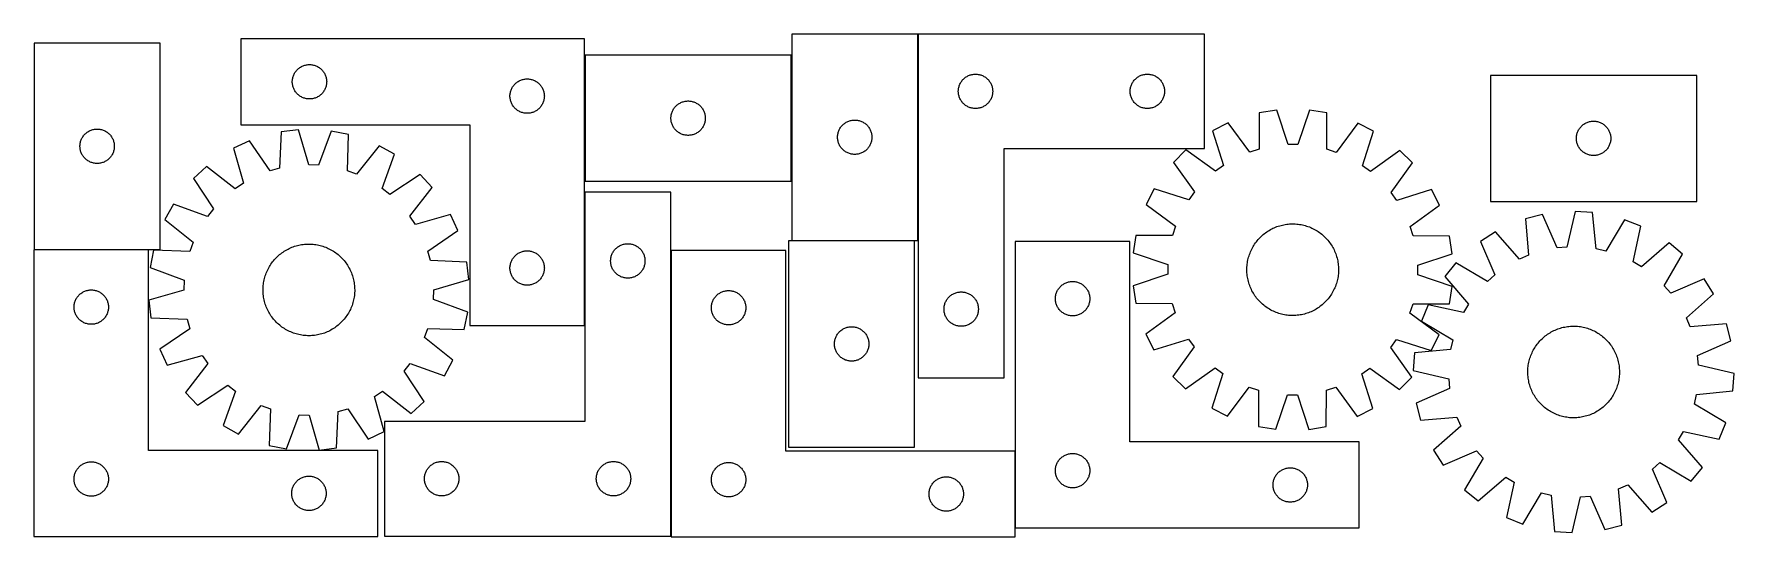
# Model space of a CAD drawing. Header units: millimetres. Extents: x 7 to 1491, y 7 to 446.
import ezdxf

# ---------------------------------------------------------------- set-up
doc = ezdxf.new("R2010")
doc.units = ezdxf.units.MM
doc.layers.add('CUT', color=7, linetype='CONTINUOUS', true_color=0x000000)

msp = doc.modelspace()

# ---------------------------------------------------------------- linework, layer by layer
at = {"layer": 'CUT'}
for p, q in [((667.99645, 445.508359), (667.99645, 265.508359)), ((777.99645, 445.508359), (667.99645, 445.508359)), ((777.99645, 265.508359), (777.99645, 445.508359)), ((778.416554, 445.53277), (778.416554, 145.53277)), ((1028.416554, 445.53277), (778.416554, 445.53277)), ((1028.416554, 345.53277), (1028.416554, 445.53277)), ((116.706602, 437.59601), (6.706602, 437.59601)), ((6.706602, 437.59601), (6.706602, 257.59601)), ((116.706602, 257.59601), (116.706602, 437.59601)), ((487.062311, 441.370185), (187.062311, 441.370185)), ((187.062311, 441.370185), (187.062311, 366.370185)), ((487.062311, 191.370185), (487.062311, 441.370185)), ((237.453413, 415.388392), (238.059097, 415.867774)), ((238.059097, 415.867774), (238.688655, 416.31534)), ((238.688655, 416.31534), (239.340419, 416.729904)), ((239.340419, 416.729904), (240.01266, 417.110367)), ((240.01266, 417.110367), (240.703595, 417.455719)), ((240.703595, 417.455719), (241.411392, 417.765044)), ((241.411392, 417.765044), (242.134175, 418.037523)), ((242.134175, 418.037523), (242.870026, 418.272433)), ((242.870026, 418.272433), (243.616995, 418.46915)), ((243.616995, 418.46915), (244.373099, 418.627154)), ((244.373099, 418.627154), (245.136336, 418.746025)), ((245.136336, 418.746025), (245.904679, 418.825448)), ((245.904679, 418.825448), (246.676092, 418.865212)), ((246.676092, 418.865212), (247.44853, 418.865212)), ((247.44853, 418.865212), (248.219943, 418.825448)), ((248.219943, 418.825448), (248.988286, 418.746025)), ((248.988286, 418.746025), (249.751522, 418.627154)), ((249.751522, 418.627154), (250.507627, 418.46915)), ((250.507627, 418.46915), (251.254595, 418.272433)), ((251.254595, 418.272433), (251.990447, 418.037523)), ((251.990447, 418.037523), (252.713229, 417.765044)), ((252.713229, 417.765044), (253.421027, 417.455719)), ((253.421027, 417.455719), (254.111962, 417.110367)), ((254.111962, 417.110367), (254.784203, 416.729904)), ((254.784203, 416.729904), (255.435967, 416.31534)), ((255.435967, 416.31534), (256.065525, 415.867774)), ((256.065525, 415.867774), (256.671209, 415.388392)), ((667.575072, 427.103089), (487.575072, 427.103089)), ((487.575072, 427.103089), (487.575072, 317.103089)), ((667.575072, 317.103089), (667.575072, 427.103089)), ((232.062311, 403.870185), (232.0822, 404.642366)), ((232.0822, 403.098004), (232.062311, 403.870185)), ((232.0822, 404.642366), (232.141813, 405.4125)), ((232.141813, 402.32787), (232.0822, 403.098004)), ((232.141813, 405.4125), (232.240992, 406.178544)), ((232.240992, 401.561826), (232.141813, 402.32787)), ((232.240992, 406.178544), (232.379476, 406.938466)), ((232.379476, 400.801904), (232.240992, 401.561826)), ((232.379476, 406.938466), (232.556895, 407.690252)), ((232.556895, 400.050118), (232.379476, 400.801904)), ((232.556895, 407.690252), (232.77278, 408.431907)), ((232.77278, 408.431907), (233.026559, 409.161466)), ((233.026559, 409.161466), (233.317557, 409.876993)), ((233.317557, 409.876993), (233.645005, 410.576592)), ((233.645005, 410.576592), (234.008032, 411.258406)), ((234.008032, 411.258406), (234.405677, 411.920628)), ((234.405677, 411.920628), (234.836886, 412.561501)), ((234.836886, 412.561501), (235.300514, 413.179327)), ((235.300514, 413.179327), (235.795332, 413.772467)), ((235.795332, 413.772467), (236.320028, 414.339347)), ((236.320028, 414.339347), (236.873211, 414.878465)), ((236.873211, 414.878465), (237.453413, 415.388392)), ((256.671209, 415.388392), (257.251411, 414.878465)), ((257.251411, 414.878465), (257.804594, 414.339347)), ((257.804594, 414.339347), (258.32929, 413.772467)), ((258.32929, 413.772467), (258.824108, 413.179327)), ((258.824108, 413.179327), (259.287736, 412.561501)), ((259.287736, 412.561501), (259.718944, 411.920628)), ((259.718944, 411.920628), (260.116589, 411.258406)), ((260.116589, 411.258406), (260.479617, 410.576592)), ((260.479617, 410.576592), (260.807064, 409.876993)), ((260.807064, 409.876993), (261.098063, 409.161466)), ((261.098063, 409.161466), (261.351842, 408.431907)), ((261.351842, 408.431907), (261.567727, 407.690252)), ((261.567727, 407.690252), (261.745146, 406.938466)), ((261.745146, 400.801904), (261.567727, 400.050118)), ((261.745146, 406.938466), (261.883629, 406.178544)), ((261.883629, 401.561826), (261.745146, 400.801904)), ((261.883629, 406.178544), (261.982809, 405.4125)), ((261.982809, 402.32787), (261.883629, 401.561826)), ((261.982809, 405.4125), (262.042422, 404.642366)), ((262.042422, 403.098004), (261.982809, 402.32787)), ((262.042422, 404.642366), (262.062311, 403.870185)), ((262.062311, 403.870185), (262.042422, 403.098004)), ((424.836886, 400.061501), (425.300514, 400.679327)), ((425.300514, 400.679327), (425.795332, 401.272467)), ((425.795332, 401.272467), (426.320028, 401.839347)), ((426.320028, 401.839347), (426.873211, 402.378465)), ((426.873211, 402.378465), (427.453413, 402.888392)), ((427.453413, 402.888392), (428.059097, 403.367774)), ((428.059097, 403.367774), (428.688655, 403.81534)), ((428.688655, 403.81534), (429.340419, 404.229904)), ((429.340419, 404.229904), (430.01266, 404.610367)), ((430.01266, 404.610367), (430.703595, 404.955719)), ((430.703595, 404.955719), (431.411392, 405.265044)), ((431.411392, 405.265044), (432.134175, 405.537523)), ((432.134175, 405.537523), (432.870026, 405.772433)), ((432.870026, 405.772433), (433.616995, 405.96915)), ((433.616995, 405.96915), (434.373099, 406.127154)), ((434.373099, 406.127154), (435.136336, 406.246025)), ((435.136336, 406.246025), (435.904679, 406.325448)), ((435.904679, 406.325448), (436.676092, 406.365212)), ((436.676092, 406.365212), (437.44853, 406.365212)), ((437.44853, 406.365212), (438.219943, 406.325448)), ((438.219943, 406.325448), (438.988286, 406.246025)), ((438.988286, 406.246025), (439.751522, 406.127154)), ((439.751522, 406.127154), (440.507627, 405.96915)), ((440.507627, 405.96915), (441.254595, 405.772433)), ((441.254595, 405.772433), (441.990447, 405.537523)), ((441.990447, 405.537523), (442.713229, 405.265044)), ((442.713229, 405.265044), (443.421027, 404.955719)), ((443.421027, 404.955719), (444.111962, 404.610367)), ((444.111962, 404.610367), (444.784203, 404.229904)), ((444.784203, 404.229904), (445.435967, 403.81534)), ((445.435967, 403.81534), (446.065525, 403.367774)), ((446.065525, 403.367774), (446.671209, 402.888392)), ((446.671209, 402.888392), (447.251411, 402.378465)), ((447.251411, 402.378465), (447.804594, 401.839347)), ((447.804594, 401.839347), (448.32929, 401.272467)), ((448.32929, 401.272467), (448.824108, 400.679327)), ((448.824108, 400.679327), (449.287736, 400.061501)), ((814.249215, 400.460906), (814.521694, 401.183688)), ((814.521694, 401.183688), (814.83102, 401.891486)), ((814.83102, 401.891486), (815.176372, 402.582421)), ((815.176372, 402.582421), (815.556834, 403.254662)), ((815.556834, 403.254662), (815.971398, 403.906426)), ((815.971398, 403.906426), (816.418965, 404.535984)), ((816.418965, 404.535984), (816.898347, 405.141667)), ((816.898347, 405.141667), (817.408273, 405.72187)), ((817.408273, 405.72187), (817.947391, 406.275053)), ((817.947391, 406.275053), (818.514272, 406.799749)), ((818.514272, 406.799749), (819.107411, 407.294567)), ((819.107411, 407.294567), (819.725237, 407.758195)), ((819.725237, 407.758195), (820.366111, 408.189403)), ((820.366111, 408.189403), (821.028333, 408.587048)), ((821.028333, 408.587048), (821.710147, 408.950076)), ((821.710147, 408.950076), (822.409745, 409.277523)), ((822.409745, 409.277523), (823.125272, 409.568522)), ((823.125272, 409.568522), (823.854831, 409.822301)), ((823.854831, 409.822301), (824.596487, 410.038186)), ((824.596487, 410.038186), (825.348273, 410.215605)), ((825.348273, 410.215605), (826.108195, 410.354088)), ((826.108195, 410.354088), (826.874239, 410.453268)), ((826.874239, 410.453268), (827.644372, 410.512881)), ((827.644372, 410.512881), (828.416554, 410.53277)), ((828.416554, 410.53277), (829.188735, 410.512881)), ((829.188735, 410.512881), (829.958869, 410.453268)), ((829.958869, 410.453268), (830.724912, 410.354088)), ((830.724912, 410.354088), (831.484835, 410.215605)), ((831.484835, 410.215605), (832.23662, 410.038186)), ((832.23662, 410.038186), (832.978276, 409.822301)), ((832.978276, 409.822301), (833.707835, 409.568522)), ((833.707835, 409.568522), (834.423362, 409.277523)), ((834.423362, 409.277523), (835.122961, 408.950076)), ((835.122961, 408.950076), (835.804775, 408.587048)), ((835.804775, 408.587048), (836.466997, 408.189403)), ((836.466997, 408.189403), (837.10787, 407.758195)), ((837.10787, 407.758195), (837.725696, 407.294567)), ((837.725696, 407.294567), (838.318835, 406.799749)), ((838.318835, 406.799749), (838.885716, 406.275053)), ((838.885716, 406.275053), (839.424834, 405.72187)), ((839.424834, 405.72187), (839.93476, 405.141667)), ((839.93476, 405.141667), (840.414142, 404.535984)), ((840.414142, 404.535984), (840.861709, 403.906426)), ((840.861709, 403.906426), (841.276273, 403.254662)), ((841.276273, 403.254662), (841.656736, 402.582421)), ((841.656736, 402.582421), (842.002088, 401.891486)), ((842.002088, 401.891486), (842.311413, 401.183688)), ((842.311413, 401.183688), (842.583892, 400.460906)), ((964.249215, 400.460906), (964.521694, 401.183688)), ((964.521694, 401.183688), (964.83102, 401.891486)), ((964.83102, 401.891486), (965.176372, 402.582421)), ((965.176372, 402.582421), (965.556834, 403.254662)), ((965.556834, 403.254662), (965.971398, 403.906426)), ((965.971398, 403.906426), (966.418965, 404.535984)), ((966.418965, 404.535984), (966.898347, 405.141667)), ((966.898347, 405.141667), (967.408273, 405.72187)), ((967.408273, 405.72187), (967.947391, 406.275053)), ((967.947391, 406.275053), (968.514272, 406.799749)), ((968.514272, 406.799749), (969.107411, 407.294567)), ((969.107411, 407.294567), (969.725237, 407.758195)), ((969.725237, 407.758195), (970.366111, 408.189403)), ((970.366111, 408.189403), (971.028333, 408.587048)), ((971.028333, 408.587048), (971.710147, 408.950076)), ((971.710147, 408.950076), (972.409745, 409.277523)), ((972.409745, 409.277523), (973.125272, 409.568522)), ((973.125272, 409.568522), (973.854831, 409.822301)), ((973.854831, 409.822301), (974.596487, 410.038186)), ((974.596487, 410.038186), (975.348273, 410.215605)), ((975.348273, 410.215605), (976.108195, 410.354088)), ((976.108195, 410.354088), (976.874239, 410.453268)), ((976.874239, 410.453268), (977.644372, 410.512881)), ((977.644372, 410.512881), (978.416554, 410.53277)), ((978.416554, 410.53277), (979.188735, 410.512881)), ((979.188735, 410.512881), (979.958869, 410.453268)), ((979.958869, 410.453268), (980.724912, 410.354088)), ((980.724912, 410.354088), (981.484835, 410.215605)), ((981.484835, 410.215605), (982.23662, 410.038186)), ((982.23662, 410.038186), (982.978276, 409.822301)), ((982.978276, 409.822301), (983.707835, 409.568522)), ((983.707835, 409.568522), (984.423362, 409.277523)), ((984.423362, 409.277523), (985.122961, 408.950076)), ((985.122961, 408.950076), (985.804775, 408.587048)), ((985.804775, 408.587048), (986.466997, 408.189403)), ((986.466997, 408.189403), (987.10787, 407.758195)), ((987.10787, 407.758195), (987.725696, 407.294567)), ((987.725696, 407.294567), (988.318835, 406.799749)), ((988.318835, 406.799749), (988.885716, 406.275053)), ((988.885716, 406.275053), (989.424834, 405.72187)), ((989.424834, 405.72187), (989.93476, 405.141667)), ((989.93476, 405.141667), (990.414142, 404.535984)), ((990.414142, 404.535984), (990.861709, 403.906426)), ((990.861709, 403.906426), (991.276273, 403.254662)), ((991.276273, 403.254662), (991.656736, 402.582421)), ((991.656736, 402.582421), (992.002088, 401.891486)), ((992.002088, 401.891486), (992.311413, 401.183688)), ((992.311413, 401.183688), (992.583892, 400.460906)), ((1457.932761, 409.485169), (1277.932761, 409.485169)), ((1277.932761, 409.485169), (1277.932761, 299.485169)), ((1457.932761, 299.485169), (1457.932761, 409.485169)), ((232.77278, 399.308462), (232.556895, 400.050118)), ((233.026559, 398.578904), (232.77278, 399.308462)), ((233.317557, 397.863376), (233.026559, 398.578904)), ((233.645005, 397.163778), (233.317557, 397.863376)), ((234.008032, 396.481964), (233.645005, 397.163778)), ((234.405677, 395.819742), (234.008032, 396.481964)), ((234.836886, 395.178868), (234.405677, 395.819742)), ((235.300514, 394.561043), (234.836886, 395.178868)), ((235.795332, 393.967903), (235.300514, 394.561043)), ((236.320028, 393.401023), (235.795332, 393.967903)), ((236.873211, 392.861904), (236.320028, 393.401023)), ((237.453413, 392.351978), (236.873211, 392.861904)), ((238.059097, 391.872596), (237.453413, 392.351978)), ((238.688655, 391.42503), (238.059097, 391.872596)), ((239.340419, 391.010465), (238.688655, 391.42503)), ((240.01266, 390.630003), (239.340419, 391.010465)), ((240.703595, 390.284651), (240.01266, 390.630003)), ((241.411392, 389.975325), (240.703595, 390.284651)), ((242.134175, 389.702846), (241.411392, 389.975325)), ((242.870026, 389.467937), (242.134175, 389.702846)), ((243.616995, 389.271219), (242.870026, 389.467937)), ((244.373099, 389.113216), (243.616995, 389.271219)), ((245.136336, 388.994345), (244.373099, 389.113216)), ((245.904679, 388.914922), (245.136336, 388.994345)), ((246.676092, 388.875158), (245.904679, 388.914922)), ((247.44853, 388.875158), (246.676092, 388.875158)), ((248.219943, 388.914922), (247.44853, 388.875158)), ((248.988286, 388.994345), (248.219943, 388.914922)), ((249.751522, 389.113216), (248.988286, 388.994345)), ((250.507627, 389.271219), (249.751522, 389.113216)), ((251.254595, 389.467937), (250.507627, 389.271219)), ((251.990447, 389.702846), (251.254595, 389.467937)), ((252.713229, 389.975325), (251.990447, 389.702846)), ((253.421027, 390.284651), (252.713229, 389.975325)), ((254.111962, 390.630003), (253.421027, 390.284651)), ((254.784203, 391.010465), (254.111962, 390.630003)), ((255.435967, 391.42503), (254.784203, 391.010465)), ((256.065525, 391.872596), (255.435967, 391.42503)), ((256.671209, 392.351978), (256.065525, 391.872596)), ((257.251411, 392.861904), (256.671209, 392.351978)), ((257.804594, 393.401023), (257.251411, 392.861904)), ((258.32929, 393.967903), (257.804594, 393.401023)), ((258.824108, 394.561043), (258.32929, 393.967903)), ((259.287736, 395.178868), (258.824108, 394.561043)), ((259.718944, 395.819742), (259.287736, 395.178868)), ((260.116589, 396.481964), (259.718944, 395.819742)), ((260.479617, 397.163778), (260.116589, 396.481964)), ((260.807064, 397.863376), (260.479617, 397.163778)), ((261.098063, 398.578904), (260.807064, 397.863376)), ((261.351842, 399.308462), (261.098063, 398.578904)), ((261.567727, 400.050118), (261.351842, 399.308462)), ((422.062311, 391.370185), (422.0822, 392.142366)), ((422.0822, 390.598004), (422.062311, 391.370185)), ((422.0822, 392.142366), (422.141813, 392.9125)), ((422.141813, 389.82787), (422.0822, 390.598004)), ((422.141813, 392.9125), (422.240992, 393.678544)), ((422.240992, 389.061826), (422.141813, 389.82787)), ((422.240992, 393.678544), (422.379476, 394.438466)), ((422.379476, 388.301904), (422.240992, 389.061826)), ((422.379476, 394.438466), (422.556895, 395.190252)), ((422.556895, 387.550118), (422.379476, 388.301904)), ((422.556895, 395.190252), (422.77278, 395.931907)), ((422.77278, 386.808462), (422.556895, 387.550118)), ((422.77278, 395.931907), (423.026559, 396.661466)), ((423.026559, 386.078904), (422.77278, 386.808462)), ((423.026559, 396.661466), (423.317557, 397.376993)), ((423.317557, 385.363376), (423.026559, 386.078904)), ((423.317557, 397.376993), (423.645005, 398.076592)), ((423.645005, 398.076592), (424.008032, 398.758406)), ((424.008032, 398.758406), (424.405677, 399.420628)), ((424.405677, 399.420628), (424.836886, 400.061501)), ((449.287736, 400.061501), (449.718944, 399.420628)), ((449.718944, 399.420628), (450.116589, 398.758406)), ((450.116589, 398.758406), (450.479617, 398.076592)), ((450.479617, 398.076592), (450.807064, 397.376993)), ((450.807064, 397.376993), (451.098063, 396.661466)), ((451.098063, 386.078904), (450.807064, 385.363376)), ((451.098063, 396.661466), (451.351842, 395.931907)), ((451.351842, 386.808462), (451.098063, 386.078904)), ((451.351842, 395.931907), (451.567727, 395.190252)), ((451.567727, 387.550118), (451.351842, 386.808462)), ((451.567727, 395.190252), (451.745146, 394.438466)), ((451.745146, 388.301904), (451.567727, 387.550118)), ((451.745146, 394.438466), (451.883629, 393.678544)), ((451.883629, 389.061826), (451.745146, 388.301904)), ((451.883629, 393.678544), (451.982809, 392.9125)), ((451.982809, 389.82787), (451.883629, 389.061826)), ((451.982809, 392.9125), (452.042422, 392.142366)), ((452.042422, 390.598004), (451.982809, 389.82787)), ((452.042422, 392.142366), (452.062311, 391.370185)), ((452.062311, 391.370185), (452.042422, 390.598004)), ((571.216356, 385.688623), (571.924154, 385.997949)), ((571.924154, 385.997949), (572.646936, 386.270428)), ((572.646936, 386.270428), (573.382787, 386.505337)), ((573.382787, 386.505337), (574.129756, 386.702055)), ((574.129756, 386.702055), (574.885861, 386.860059)), ((574.885861, 386.860059), (575.649097, 386.978929)), ((575.649097, 386.978929), (576.41744, 387.058352)), ((576.41744, 387.058352), (577.188853, 387.098116)), ((577.188853, 387.098116), (577.961291, 387.098116)), ((577.961291, 387.098116), (578.732704, 387.058352)), ((578.732704, 387.058352), (579.501047, 386.978929)), ((579.501047, 386.978929), (580.264283, 386.860059)), ((580.264283, 386.860059), (581.020388, 386.702055)), ((581.020388, 386.702055), (581.767356, 386.505337)), ((581.767356, 386.505337), (582.503208, 386.270428)), ((582.503208, 386.270428), (583.22599, 385.997949)), ((583.22599, 385.997949), (583.933788, 385.688623)), ((813.421527, 395.918989), (813.461291, 396.690402)), ((813.421527, 395.146551), (813.421527, 395.918989)), ((813.461291, 394.375138), (813.421527, 395.146551)), ((813.461291, 396.690402), (813.540714, 397.458745)), ((813.540714, 393.606794), (813.461291, 394.375138)), ((813.540714, 397.458745), (813.659584, 398.221981)), ((813.659584, 392.843558), (813.540714, 393.606794)), ((813.659584, 398.221981), (813.817588, 398.978086)), ((813.817588, 392.087454), (813.659584, 392.843558)), ((813.817588, 398.978086), (814.014306, 399.725054)), ((814.014306, 391.340485), (813.817588, 392.087454)), ((814.014306, 399.725054), (814.249215, 400.460906)), ((814.249215, 390.604634), (814.014306, 391.340485)), ((814.521694, 389.881851), (814.249215, 390.604634)), ((814.83102, 389.174054), (814.521694, 389.881851)), ((815.176372, 388.483119), (814.83102, 389.174054)), ((815.556834, 387.810878), (815.176372, 388.483119)), ((815.971398, 387.159114), (815.556834, 387.810878)), ((816.418965, 386.529556), (815.971398, 387.159114)), ((816.898347, 385.923872), (816.418965, 386.529556)), ((817.408273, 385.34367), (816.898347, 385.923872)), ((839.93476, 385.923872), (839.424834, 385.34367)), ((840.414142, 386.529556), (839.93476, 385.923872)), ((840.861709, 387.159114), (840.414142, 386.529556)), ((841.276273, 387.810878), (840.861709, 387.159114)), ((841.656736, 388.483119), (841.276273, 387.810878)), ((842.002088, 389.174054), (841.656736, 388.483119)), ((842.311413, 389.881851), (842.002088, 389.174054)), ((842.583892, 390.604634), (842.311413, 389.881851)), ((842.583892, 400.460906), (842.818802, 399.725054)), ((842.818802, 391.340485), (842.583892, 390.604634)), ((842.818802, 399.725054), (843.015519, 398.978086)), ((843.015519, 392.087454), (842.818802, 391.340485)), ((843.015519, 398.978086), (843.173523, 398.221981)), ((843.173523, 392.843558), (843.015519, 392.087454)), ((843.173523, 398.221981), (843.292394, 397.458745)), ((843.292394, 393.606794), (843.173523, 392.843558)), ((843.292394, 397.458745), (843.371817, 396.690402)), ((843.371817, 394.375138), (843.292394, 393.606794)), ((843.371817, 396.690402), (843.411581, 395.918989)), ((843.411581, 395.146551), (843.371817, 394.375138)), ((843.411581, 395.918989), (843.411581, 395.146551)), ((963.421527, 395.918989), (963.461291, 396.690402)), ((963.421527, 395.146551), (963.421527, 395.918989)), ((963.461291, 394.375138), (963.421527, 395.146551)), ((963.461291, 396.690402), (963.540714, 397.458745)), ((963.540714, 393.606794), (963.461291, 394.375138)), ((963.540714, 397.458745), (963.659584, 398.221981)), ((963.659584, 392.843558), (963.540714, 393.606794)), ((963.659584, 398.221981), (963.817588, 398.978086)), ((963.817588, 392.087454), (963.659584, 392.843558)), ((963.817588, 398.978086), (964.014306, 399.725054)), ((964.014306, 391.340485), (963.817588, 392.087454)), ((964.014306, 399.725054), (964.249215, 400.460906)), ((964.249215, 390.604634), (964.014306, 391.340485)), ((964.521694, 389.881851), (964.249215, 390.604634)), ((964.83102, 389.174054), (964.521694, 389.881851)), ((965.176372, 388.483119), (964.83102, 389.174054)), ((965.556834, 387.810878), (965.176372, 388.483119)), ((965.971398, 387.159114), (965.556834, 387.810878)), ((966.418965, 386.529556), (965.971398, 387.159114)), ((966.898347, 385.923872), (966.418965, 386.529556)), ((967.408273, 385.34367), (966.898347, 385.923872)), ((989.93476, 385.923872), (989.424834, 385.34367)), ((990.414142, 386.529556), (989.93476, 385.923872)), ((990.861709, 387.159114), (990.414142, 386.529556)), ((991.276273, 387.810878), (990.861709, 387.159114)), ((991.656736, 388.483119), (991.276273, 387.810878)), ((992.002088, 389.174054), (991.656736, 388.483119)), ((992.311413, 389.881851), (992.002088, 389.174054)), ((992.583892, 390.604634), (992.311413, 389.881851)), ((992.583892, 400.460906), (992.818802, 399.725054)), ((992.818802, 391.340485), (992.583892, 390.604634)), ((992.818802, 399.725054), (993.015519, 398.978086)), ((993.015519, 392.087454), (992.818802, 391.340485)), ((993.015519, 398.978086), (993.173523, 398.221981)), ((993.173523, 392.843558), (993.015519, 392.087454)), ((993.173523, 398.221981), (993.292394, 397.458745)), ((993.292394, 393.606794), (993.173523, 392.843558)), ((993.292394, 397.458745), (993.371817, 396.690402)), ((993.371817, 394.375138), (993.292394, 393.606794)), ((993.371817, 396.690402), (993.411581, 395.918989)), ((993.411581, 395.146551), (993.371817, 394.375138)), ((993.411581, 395.918989), (993.411581, 395.146551)), ((423.645005, 384.663778), (423.317557, 385.363376)), ((424.008032, 383.981964), (423.645005, 384.663778)), ((424.405677, 383.319742), (424.008032, 383.981964)), ((424.836886, 382.678868), (424.405677, 383.319742)), ((425.300514, 382.061043), (424.836886, 382.678868)), ((425.795332, 381.467903), (425.300514, 382.061043)), ((426.320028, 380.901023), (425.795332, 381.467903)), ((426.873211, 380.361904), (426.320028, 380.901023)), ((427.453413, 379.851978), (426.873211, 380.361904)), ((428.059097, 379.372596), (427.453413, 379.851978)), ((428.688655, 378.92503), (428.059097, 379.372596)), ((429.340419, 378.510465), (428.688655, 378.92503)), ((430.01266, 378.130003), (429.340419, 378.510465)), ((430.703595, 377.784651), (430.01266, 378.130003)), ((431.411392, 377.475325), (430.703595, 377.784651)), ((432.134175, 377.202846), (431.411392, 377.475325)), ((432.870026, 376.967937), (432.134175, 377.202846)), ((433.616995, 376.771219), (432.870026, 376.967937)), ((434.373099, 376.613216), (433.616995, 376.771219)), ((435.136336, 376.494345), (434.373099, 376.613216)), ((435.904679, 376.414922), (435.136336, 376.494345)), ((436.676092, 376.375158), (435.904679, 376.414922)), ((437.44853, 376.375158), (436.676092, 376.375158)), ((438.219943, 376.414922), (437.44853, 376.375158)), ((438.988286, 376.494345), (438.219943, 376.414922)), ((439.751522, 376.613216), (438.988286, 376.494345)), ((440.507627, 376.771219), (439.751522, 376.613216)), ((441.254595, 376.967937), (440.507627, 376.771219)), ((441.990447, 377.202846), (441.254595, 376.967937)), ((442.713229, 377.475325), (441.990447, 377.202846)), ((443.421027, 377.784651), (442.713229, 377.475325)), ((444.111962, 378.130003), (443.421027, 377.784651)), ((444.784203, 378.510465), (444.111962, 378.130003)), ((445.435967, 378.92503), (444.784203, 378.510465)), ((446.065525, 379.372596), (445.435967, 378.92503)), ((446.671209, 379.851978), (446.065525, 379.372596)), ((447.251411, 380.361904), (446.671209, 379.851978)), ((447.804594, 380.901023), (447.251411, 380.361904)), ((448.32929, 381.467903), (447.804594, 380.901023)), ((448.824108, 382.061043), (448.32929, 381.467903)), ((449.287736, 382.678868), (448.824108, 382.061043)), ((449.718944, 383.319742), (449.287736, 382.678868)), ((450.116589, 383.981964), (449.718944, 383.319742)), ((450.479617, 384.663778), (450.116589, 383.981964)), ((450.807064, 385.363376), (450.479617, 384.663778)), ((562.575072, 372.103089), (562.594961, 372.875271)), ((562.594961, 371.330908), (562.575072, 372.103089)), ((562.594961, 372.875271), (562.654574, 373.645404)), ((562.654574, 370.560774), (562.594961, 371.330908)), ((562.654574, 373.645404), (562.753753, 374.411448)), ((562.753753, 374.411448), (562.892237, 375.17137)), ((562.892237, 375.17137), (563.069656, 375.923156)), ((563.069656, 375.923156), (563.285541, 376.664812)), ((563.285541, 376.664812), (563.53932, 377.394371)), ((563.53932, 377.394371), (563.830318, 378.109898)), ((563.830318, 378.109898), (564.157766, 378.809496)), ((564.157766, 378.809496), (564.520793, 379.49131)), ((564.520793, 379.49131), (564.918439, 380.153532)), ((564.918439, 380.153532), (565.349647, 380.794406)), ((565.349647, 380.794406), (565.813275, 381.412232)), ((565.813275, 381.412232), (566.308093, 382.005371)), ((566.308093, 382.005371), (566.832789, 382.572252)), ((566.832789, 382.572252), (567.385972, 383.11137)), ((567.385972, 383.11137), (567.966174, 383.621296)), ((567.966174, 383.621296), (568.571858, 384.100678)), ((568.571858, 384.100678), (569.201416, 384.548244)), ((569.201416, 384.548244), (569.85318, 384.962809)), ((569.85318, 384.962809), (570.525421, 385.343271)), ((570.525421, 385.343271), (571.216356, 385.688623)), ((583.933788, 385.688623), (584.624723, 385.343271)), ((584.624723, 385.343271), (585.296964, 384.962809)), ((585.296964, 384.962809), (585.948728, 384.548244)), ((585.948728, 384.548244), (586.578286, 384.100678)), ((586.578286, 384.100678), (587.18397, 383.621296)), ((587.18397, 383.621296), (587.764172, 383.11137)), ((587.764172, 383.11137), (588.317355, 382.572252)), ((588.317355, 382.572252), (588.842051, 382.005371)), ((588.842051, 382.005371), (589.336869, 381.412232)), ((589.336869, 381.412232), (589.800497, 380.794406)), ((589.800497, 380.794406), (590.231705, 380.153532)), ((590.231705, 380.153532), (590.629351, 379.49131)), ((590.629351, 379.49131), (590.992378, 378.809496)), ((590.992378, 378.809496), (591.319825, 378.109898)), ((591.319825, 378.109898), (591.610824, 377.394371)), ((591.610824, 377.394371), (591.864603, 376.664812)), ((591.864603, 376.664812), (592.080488, 375.923156)), ((592.080488, 375.923156), (592.257907, 375.17137)), ((592.257907, 375.17137), (592.39639, 374.411448)), ((592.39639, 374.411448), (592.49557, 373.645404)), ((592.49557, 373.645404), (592.555183, 372.875271)), ((592.555183, 371.330908), (592.49557, 370.560774)), ((592.555183, 372.875271), (592.575072, 372.103089)), ((592.575072, 372.103089), (592.555183, 371.330908)), ((817.947391, 384.790487), (817.408273, 385.34367)), ((818.514272, 384.265791), (817.947391, 384.790487)), ((819.107411, 383.770973), (818.514272, 384.265791)), ((819.725237, 383.307345), (819.107411, 383.770973)), ((820.366111, 382.876136), (819.725237, 383.307345)), ((821.028333, 382.478491), (820.366111, 382.876136)), ((821.710147, 382.115464), (821.028333, 382.478491)), ((822.409745, 381.788016), (821.710147, 382.115464)), ((823.125272, 381.497018), (822.409745, 381.788016)), ((823.854831, 381.243239), (823.125272, 381.497018)), ((824.596487, 381.027354), (823.854831, 381.243239)), ((825.348273, 380.849935), (824.596487, 381.027354)), ((826.108195, 380.711451), (825.348273, 380.849935)), ((826.874239, 380.612272), (826.108195, 380.711451)), ((827.644372, 380.552658), (826.874239, 380.612272)), ((828.416554, 380.53277), (827.644372, 380.552658)), ((829.188735, 380.552658), (828.416554, 380.53277)), ((829.958869, 380.612272), (829.188735, 380.552658)), ((830.724912, 380.711451), (829.958869, 380.612272)), ((831.484835, 380.849935), (830.724912, 380.711451)), ((832.23662, 381.027354), (831.484835, 380.849935)), ((832.978276, 381.243239), (832.23662, 381.027354)), ((833.707835, 381.497018), (832.978276, 381.243239)), ((834.423362, 381.788016), (833.707835, 381.497018)), ((835.122961, 382.115464), (834.423362, 381.788016)), ((835.804775, 382.478491), (835.122961, 382.115464)), ((836.466997, 382.876136), (835.804775, 382.478491)), ((837.10787, 383.307345), (836.466997, 382.876136)), ((837.725696, 383.770973), (837.10787, 383.307345)), ((838.318835, 384.265791), (837.725696, 383.770973)), ((838.885716, 384.790487), (838.318835, 384.265791)), ((839.424834, 385.34367), (838.885716, 384.790487)), ((967.947391, 384.790487), (967.408273, 385.34367)), ((968.514272, 384.265791), (967.947391, 384.790487)), ((969.107411, 383.770973), (968.514272, 384.265791)), ((969.725237, 383.307345), (969.107411, 383.770973)), ((970.366111, 382.876136), (969.725237, 383.307345)), ((971.028333, 382.478491), (970.366111, 382.876136)), ((971.710147, 382.115464), (971.028333, 382.478491)), ((972.409745, 381.788016), (971.710147, 382.115464)), ((973.125272, 381.497018), (972.409745, 381.788016)), ((973.854831, 381.243239), (973.125272, 381.497018)), ((974.596487, 381.027354), (973.854831, 381.243239)), ((975.348273, 380.849935), (974.596487, 381.027354)), ((976.108195, 380.711451), (975.348273, 380.849935)), ((976.874239, 380.612272), (976.108195, 380.711451)), ((977.644372, 380.552658), (976.874239, 380.612272)), ((978.416554, 380.53277), (977.644372, 380.552658)), ((979.188735, 380.552658), (978.416554, 380.53277)), ((979.958869, 380.612272), (979.188735, 380.552658)), ((980.724912, 380.711451), (979.958869, 380.612272)), ((981.484835, 380.849935), (980.724912, 380.711451)), ((982.23662, 381.027354), (981.484835, 380.849935)), ((982.978276, 381.243239), (982.23662, 381.027354)), ((983.707835, 381.497018), (982.978276, 381.243239)), ((984.423362, 381.788016), (983.707835, 381.497018)), ((985.122961, 382.115464), (984.423362, 381.788016)), ((985.804775, 382.478491), (985.122961, 382.115464)), ((986.466997, 382.876136), (985.804775, 382.478491)), ((987.10787, 383.307345), (986.466997, 382.876136)), ((987.725696, 383.770973), (987.10787, 383.307345)), ((988.318835, 384.265791), (987.725696, 383.770973)), ((988.885716, 384.790487), (988.318835, 384.265791)), ((989.424834, 385.34367), (988.885716, 384.790487)), ((1076.140381, 376.84365), (1075.893669, 345.080245)), ((1091.34238, 379.216363), (1076.140381, 376.84365)), ((1101.256765, 349.038893), (1091.34238, 379.216363)), ((1119.881155, 379.152157), (1109.831087, 349.019602)), ((1135.072325, 376.711066), (1119.881155, 379.152157)), ((1135.176113, 344.946872), (1135.072325, 376.711066)), ((49.261447, 355.969666), (49.709013, 356.599224)), ((49.709013, 356.599224), (50.188395, 357.204908)), ((50.188395, 357.204908), (50.698322, 357.78511)), ((50.698322, 357.78511), (51.23744, 358.338293)), ((51.23744, 358.338293), (51.80432, 358.862989)), ((51.80432, 358.862989), (52.39746, 359.357807)), ((52.39746, 359.357807), (53.015286, 359.821435)), ((53.015286, 359.821435), (53.656159, 360.252644)), ((53.656159, 360.252644), (54.318381, 360.650289)), ((54.318381, 360.650289), (55.000195, 361.013317)), ((55.000195, 361.013317), (55.699793, 361.340764)), ((55.699793, 361.340764), (56.415321, 361.631763)), ((56.415321, 361.631763), (57.14488, 361.885541)), ((57.14488, 361.885541), (57.886535, 362.101426)), ((57.886535, 362.101426), (58.638321, 362.278846)), ((58.638321, 362.278846), (59.398243, 362.417329)), ((59.398243, 362.417329), (60.164287, 362.516508)), ((60.164287, 362.516508), (60.934421, 362.576122)), ((60.934421, 362.576122), (61.706602, 362.59601)), ((61.706602, 362.59601), (62.478783, 362.576122)), ((62.478783, 362.576122), (63.248917, 362.516508)), ((63.248917, 362.516508), (64.014961, 362.417329)), ((64.014961, 362.417329), (64.774883, 362.278846)), ((64.774883, 362.278846), (65.526669, 362.101426)), ((65.526669, 362.101426), (66.268325, 361.885541)), ((66.268325, 361.885541), (66.997883, 361.631763)), ((66.997883, 361.631763), (67.713411, 361.340764)), ((67.713411, 361.340764), (68.413009, 361.013317)), ((68.413009, 361.013317), (69.094823, 360.650289)), ((69.094823, 360.650289), (69.757045, 360.252644)), ((69.757045, 360.252644), (70.397918, 359.821435)), ((70.397918, 359.821435), (71.015744, 359.357807)), ((71.015744, 359.357807), (71.608884, 358.862989)), ((71.608884, 358.862989), (72.175764, 358.338293)), ((72.175764, 358.338293), (72.714883, 357.78511)), ((72.714883, 357.78511), (73.224809, 357.204908)), ((73.224809, 357.204908), (73.704191, 356.599224)), ((73.704191, 356.599224), (74.151757, 355.969666)), ((187.062311, 366.370185), (387.062311, 366.370185)), ((222.265773, 360.176517), (220.884364, 328.442207)), ((237.542839, 362.004573), (222.265773, 360.176517)), ((246.372702, 331.492145), (237.542839, 362.004573)), ((266.0611, 360.920765), (254.940861, 331.166521)), ((281.155353, 357.938476), (266.0611, 360.920765)), ((280.124194, 326.190855), (281.155353, 357.938476)), ((387.062311, 366.370185), (387.062311, 191.370185)), ((562.753753, 369.794731), (562.654574, 370.560774)), ((562.892237, 369.034808), (562.753753, 369.794731)), ((563.069656, 368.283022), (562.892237, 369.034808)), ((563.285541, 367.541367), (563.069656, 368.283022)), ((563.53932, 366.811808), (563.285541, 367.541367)), ((563.830318, 366.096281), (563.53932, 366.811808)), ((564.157766, 365.396682), (563.830318, 366.096281)), ((564.520793, 364.714868), (564.157766, 365.396682)), ((564.918439, 364.052646), (564.520793, 364.714868)), ((565.349647, 363.411773), (564.918439, 364.052646)), ((565.813275, 362.793947), (565.349647, 363.411773)), ((566.308093, 362.200807), (565.813275, 362.793947)), ((566.832789, 361.633927), (566.308093, 362.200807)), ((567.385972, 361.094809), (566.832789, 361.633927)), ((567.966174, 360.584883), (567.385972, 361.094809)), ((568.571858, 360.105501), (567.966174, 360.584883)), ((569.201416, 359.657934), (568.571858, 360.105501)), ((569.85318, 359.24337), (569.201416, 359.657934)), ((570.525421, 358.862907), (569.85318, 359.24337)), ((571.216356, 358.517555), (570.525421, 358.862907)), ((571.924154, 358.20823), (571.216356, 358.517555)), ((572.646936, 357.935751), (571.924154, 358.20823)), ((573.382787, 357.700841), (572.646936, 357.935751)), ((574.129756, 357.504124), (573.382787, 357.700841)), ((574.885861, 357.34612), (574.129756, 357.504124)), ((575.649097, 357.227249), (574.885861, 357.34612)), ((576.41744, 357.147826), (575.649097, 357.227249)), ((577.188853, 357.108062), (576.41744, 357.147826)), ((577.961291, 357.108062), (577.188853, 357.108062)), ((578.732704, 357.147826), (577.961291, 357.108062)), ((579.501047, 357.227249), (578.732704, 357.147826)), ((580.264283, 357.34612), (579.501047, 357.227249)), ((581.020388, 357.504124), (580.264283, 357.34612)), ((581.767356, 357.700841), (581.020388, 357.504124)), ((582.503208, 357.935751), (581.767356, 357.700841)), ((583.22599, 358.20823), (582.503208, 357.935751)), ((583.933788, 358.517555), (583.22599, 358.20823)), ((584.624723, 358.862907), (583.933788, 358.517555)), ((585.296964, 359.24337), (584.624723, 358.862907)), ((585.948728, 359.657934), (585.296964, 359.24337)), ((586.578286, 360.105501), (585.948728, 359.657934)), ((587.18397, 360.584883), (586.578286, 360.105501)), ((587.764172, 361.094809), (587.18397, 360.584883)), ((588.317355, 361.633927), (587.764172, 361.094809)), ((588.842051, 362.200807), (588.317355, 361.633927)), ((589.336869, 362.793947), (588.842051, 362.200807)), ((589.800497, 363.411773), (589.336869, 362.793947)), ((590.231705, 364.052646), (589.800497, 363.411773)), ((590.629351, 364.714868), (590.231705, 364.052646)), ((590.992378, 365.396682), (590.629351, 364.714868)), ((591.319825, 366.096281), (590.992378, 365.396682)), ((591.610824, 366.811808), (591.319825, 366.096281)), ((591.864603, 367.541367), (591.610824, 366.811808)), ((592.080488, 368.283022), (591.864603, 367.541367)), ((592.257907, 369.034808), (592.080488, 368.283022)), ((592.39639, 369.794731), (592.257907, 369.034808)), ((592.49557, 370.560774), (592.39639, 369.794731)), ((708.001423, 355.894578), (708.041187, 356.665991)), ((708.041187, 356.665991), (708.12061, 357.434334)), ((708.12061, 357.434334), (708.239481, 358.19757)), ((708.239481, 358.19757), (708.397484, 358.953675)), ((708.397484, 358.953675), (708.594202, 359.700644)), ((708.594202, 359.700644), (708.829112, 360.436495)), ((708.829112, 360.436495), (709.101591, 361.159277)), ((709.101591, 361.159277), (709.410916, 361.867075)), ((709.410916, 361.867075), (709.756268, 362.55801)), ((709.756268, 362.55801), (710.136731, 363.230251)), ((710.136731, 363.230251), (710.551295, 363.882015)), ((710.551295, 363.882015), (710.998861, 364.511573)), ((710.998861, 364.511573), (711.478243, 365.117257)), ((711.478243, 365.117257), (711.98817, 365.697459)), ((711.98817, 365.697459), (712.527288, 366.250642)), ((712.527288, 366.250642), (713.094168, 366.775338)), ((713.094168, 366.775338), (713.687308, 367.270156)), ((713.687308, 367.270156), (714.305134, 367.733784)), ((714.305134, 367.733784), (714.946007, 368.164992)), ((714.946007, 368.164992), (715.608229, 368.562638)), ((715.608229, 368.562638), (716.290043, 368.925665)), ((716.290043, 368.925665), (716.989642, 369.253113)), ((716.989642, 369.253113), (717.705169, 369.544111)), ((717.705169, 369.544111), (718.434728, 369.79789)), ((718.434728, 369.79789), (719.176383, 370.013775)), ((719.176383, 370.013775), (719.928169, 370.191194)), ((719.928169, 370.191194), (720.688091, 370.329677)), ((720.688091, 370.329677), (721.454135, 370.428857)), ((721.454135, 370.428857), (722.224269, 370.48847)), ((722.224269, 370.48847), (722.99645, 370.508359)), ((722.99645, 370.508359), (723.768631, 370.48847)), ((723.768631, 370.48847), (724.538765, 370.428857)), ((724.538765, 370.428857), (725.304809, 370.329677)), ((725.304809, 370.329677), (726.064731, 370.191194)), ((726.064731, 370.191194), (726.816517, 370.013775)), ((726.816517, 370.013775), (727.558173, 369.79789)), ((727.558173, 369.79789), (728.287731, 369.544111)), ((728.287731, 369.544111), (729.003259, 369.253113)), ((729.003259, 369.253113), (729.702857, 368.925665)), ((729.702857, 368.925665), (730.384671, 368.562638)), ((730.384671, 368.562638), (731.046893, 368.164992)), ((731.046893, 368.164992), (731.687767, 367.733784)), ((731.687767, 367.733784), (732.305592, 367.270156)), ((732.305592, 367.270156), (732.898732, 366.775338)), ((732.898732, 366.775338), (733.465612, 366.250642)), ((733.465612, 366.250642), (734.004731, 365.697459)), ((734.004731, 365.697459), (734.514657, 365.117257)), ((734.514657, 365.117257), (734.994039, 364.511573)), ((734.994039, 364.511573), (735.441605, 363.882015)), ((735.441605, 363.882015), (735.85617, 363.230251)), ((735.85617, 363.230251), (736.236632, 362.55801)), ((736.236632, 362.55801), (736.581984, 361.867075)), ((736.581984, 361.867075), (736.89131, 361.159277)), ((736.89131, 361.159277), (737.163789, 360.436495)), ((737.163789, 360.436495), (737.398698, 359.700644)), ((737.398698, 359.700644), (737.595416, 358.953675)), ((737.595416, 358.953675), (737.753419, 358.19757)), ((737.753419, 358.19757), (737.87229, 357.434334)), ((737.87229, 357.434334), (737.951713, 356.665991)), ((737.951713, 356.665991), (737.991477, 355.894578)), ((1048.978552, 368.085747), (1035.2538, 361.131486)), ((1035.2538, 361.131486), (1044.834595, 330.846455)), ((1067.733043, 342.44898), (1048.978552, 368.085747)), ((1162.194472, 367.831036), (1143.324817, 342.278915)), ((1175.887794, 360.81509), (1162.194472, 367.831036)), ((1166.170827, 330.573475), (1175.887794, 360.81509)), ((1353.012263, 356.027484), (1353.111442, 356.793528)), ((1353.111442, 356.793528), (1353.249926, 357.55345)), ((1353.249926, 357.55345), (1353.427345, 358.305236)), ((1353.427345, 358.305236), (1353.64323, 359.046892)), ((1353.64323, 359.046892), (1353.897009, 359.776451)), ((1353.897009, 359.776451), (1354.188007, 360.491978)), ((1354.188007, 360.491978), (1354.515455, 361.191576)), ((1354.515455, 361.191576), (1354.878482, 361.87339)), ((1354.878482, 361.87339), (1355.276127, 362.535612)), ((1355.276127, 362.535612), (1355.707336, 363.176486)), ((1355.707336, 363.176486), (1356.170964, 363.794312)), ((1356.170964, 363.794312), (1356.665782, 364.387451)), ((1356.665782, 364.387451), (1357.190478, 364.954332)), ((1357.190478, 364.954332), (1357.743661, 365.49345)), ((1357.743661, 365.49345), (1358.323863, 366.003376)), ((1358.323863, 366.003376), (1358.929547, 366.482758)), ((1358.929547, 366.482758), (1359.559105, 366.930325)), ((1359.559105, 366.930325), (1360.210869, 367.344889)), ((1360.210869, 367.344889), (1360.88311, 367.725351)), ((1360.88311, 367.725351), (1361.574045, 368.070703)), ((1361.574045, 368.070703), (1362.281842, 368.380029)), ((1362.281842, 368.380029), (1363.004625, 368.652508)), ((1363.004625, 368.652508), (1363.740476, 368.887417)), ((1363.740476, 368.887417), (1364.487445, 369.084135)), ((1364.487445, 369.084135), (1365.243549, 369.242139)), ((1365.243549, 369.242139), (1366.006785, 369.361009)), ((1366.006785, 369.361009), (1366.775129, 369.440432)), ((1366.775129, 369.440432), (1367.546542, 369.480196)), ((1367.546542, 369.480196), (1368.31898, 369.480196)), ((1368.31898, 369.480196), (1369.090393, 369.440432)), ((1369.090393, 369.440432), (1369.858736, 369.361009)), ((1369.858736, 369.361009), (1370.621972, 369.242139)), ((1370.621972, 369.242139), (1371.378077, 369.084135)), ((1371.378077, 369.084135), (1372.125045, 368.887417)), ((1372.125045, 368.887417), (1372.860897, 368.652508)), ((1372.860897, 368.652508), (1373.583679, 368.380029)), ((1373.583679, 368.380029), (1374.291477, 368.070703)), ((1374.291477, 368.070703), (1374.982412, 367.725351)), ((1374.982412, 367.725351), (1375.654653, 367.344889)), ((1375.654653, 367.344889), (1376.306417, 366.930325)), ((1376.306417, 366.930325), (1376.935975, 366.482758)), ((1376.935975, 366.482758), (1377.541658, 366.003376)), ((1377.541658, 366.003376), (1378.121861, 365.49345)), ((1378.121861, 365.49345), (1378.675044, 364.954332)), ((1378.675044, 364.954332), (1379.19974, 364.387451)), ((1379.19974, 364.387451), (1379.694558, 363.794312)), ((1379.694558, 363.794312), (1380.158186, 363.176486)), ((1380.158186, 363.176486), (1380.589394, 362.535612)), ((1380.589394, 362.535612), (1380.987039, 361.87339)), ((1380.987039, 361.87339), (1381.350067, 361.191576)), ((1381.350067, 361.191576), (1381.677514, 360.491978)), ((1381.677514, 360.491978), (1381.968513, 359.776451)), ((1381.968513, 359.776451), (1382.222292, 359.046892)), ((1382.222292, 359.046892), (1382.438177, 358.305236)), ((1382.438177, 358.305236), (1382.615596, 357.55345)), ((1382.615596, 357.55345), (1382.754079, 356.793528)), ((1382.754079, 356.793528), (1382.853259, 356.027484)), ((46.711575, 347.982229), (46.751339, 348.753642)), ((46.711575, 347.209792), (46.711575, 347.982229)), ((46.751339, 346.438378), (46.711575, 347.209792)), ((46.751339, 348.753642), (46.830762, 349.521986)), ((46.830762, 345.670035), (46.751339, 346.438378)), ((46.830762, 349.521986), (46.949633, 350.285222)), ((46.949633, 344.906799), (46.830762, 345.670035)), ((46.949633, 350.285222), (47.107636, 351.041326)), ((47.107636, 344.150694), (46.949633, 344.906799)), ((47.107636, 351.041326), (47.304354, 351.788295)), ((47.304354, 343.403726), (47.107636, 344.150694)), ((47.304354, 351.788295), (47.539264, 352.524146)), ((47.539264, 342.667875), (47.304354, 343.403726)), ((47.539264, 352.524146), (47.811742, 353.246929)), ((47.811742, 341.945092), (47.539264, 342.667875)), ((47.811742, 353.246929), (48.121068, 353.954726)), ((48.121068, 341.237294), (47.811742, 341.945092)), ((48.121068, 353.954726), (48.46642, 354.645661)), ((48.46642, 354.645661), (48.846883, 355.317902)), ((48.846883, 355.317902), (49.261447, 355.969666)), ((74.151757, 355.969666), (74.566321, 355.317902)), ((74.566321, 355.317902), (74.946784, 354.645661)), ((74.946784, 354.645661), (75.292136, 353.954726)), ((75.292136, 353.954726), (75.601462, 353.246929)), ((75.601462, 341.945092), (75.292136, 341.237294)), ((75.601462, 353.246929), (75.87394, 352.524146)), ((75.87394, 342.667875), (75.601462, 341.945092)), ((75.87394, 352.524146), (76.10885, 351.788295)), ((76.10885, 343.403726), (75.87394, 342.667875)), ((76.10885, 351.788295), (76.305568, 351.041326)), ((76.305568, 344.150694), (76.10885, 343.403726)), ((76.305568, 351.041326), (76.463571, 350.285222)), ((76.463571, 344.906799), (76.305568, 344.150694)), ((76.463571, 350.285222), (76.582442, 349.521986)), ((76.582442, 345.670035), (76.463571, 344.906799)), ((76.582442, 349.521986), (76.661865, 348.753642)), ((76.661865, 346.438378), (76.582442, 345.670035)), ((76.661865, 348.753642), (76.701629, 347.982229)), ((76.701629, 347.209792), (76.661865, 346.438378)), ((76.701629, 347.982229), (76.701629, 347.209792)), ((194.80838, 352.394653), (180.843927, 345.935195)), ((180.843927, 345.935195), (189.33657, 315.327194)), ((212.634938, 326.104187), (194.80838, 352.394653)), ((307.942916, 348.095086), (288.172373, 323.233461)), ((321.376826, 340.59438), (307.942916, 348.095086)), ((708.001423, 355.12214), (708.001423, 355.894578)), ((708.041187, 354.350727), (708.001423, 355.12214)), ((708.12061, 353.582384), (708.041187, 354.350727)), ((708.239481, 352.819148), (708.12061, 353.582384)), ((708.397484, 352.063043), (708.239481, 352.819148)), ((708.594202, 351.316074), (708.397484, 352.063043)), ((708.829112, 350.580223), (708.594202, 351.316074)), ((709.101591, 349.857441), (708.829112, 350.580223)), ((709.410916, 349.149643), (709.101591, 349.857441)), ((709.756268, 348.458708), (709.410916, 349.149643)), ((710.136731, 347.786467), (709.756268, 348.458708)), ((710.551295, 347.134703), (710.136731, 347.786467)), ((710.998861, 346.505145), (710.551295, 347.134703)), ((711.478243, 345.899461), (710.998861, 346.505145)), ((711.98817, 345.319259), (711.478243, 345.899461)), ((712.527288, 344.766076), (711.98817, 345.319259)), ((713.094168, 344.24138), (712.527288, 344.766076)), ((713.687308, 343.746562), (713.094168, 344.24138)), ((714.305134, 343.282934), (713.687308, 343.746562)), ((714.946007, 342.851726), (714.305134, 343.282934)), ((715.608229, 342.45408), (714.946007, 342.851726)), ((716.290043, 342.091053), (715.608229, 342.45408)), ((716.989642, 341.763605), (716.290043, 342.091053)), ((717.705169, 341.472607), (716.989642, 341.763605)), ((718.434728, 341.218828), (717.705169, 341.472607)), ((728.287731, 341.472607), (727.558173, 341.218828)), ((729.003259, 341.763605), (728.287731, 341.472607)), ((729.702857, 342.091053), (729.003259, 341.763605)), ((730.384671, 342.45408), (729.702857, 342.091053)), ((731.046893, 342.851726), (730.384671, 342.45408)), ((731.687767, 343.282934), (731.046893, 342.851726)), ((732.305592, 343.746562), (731.687767, 343.282934)), ((732.898732, 344.24138), (732.305592, 343.746562)), ((733.465612, 344.766076), (732.898732, 344.24138)), ((734.004731, 345.319259), (733.465612, 344.766076)), ((734.514657, 345.899461), (734.004731, 345.319259)), ((734.994039, 346.505145), (734.514657, 345.899461)), ((735.441605, 347.134703), (734.994039, 346.505145)), ((735.85617, 347.786467), (735.441605, 347.134703)), ((736.236632, 348.458708), (735.85617, 347.786467)), ((736.581984, 349.149643), (736.236632, 348.458708)), ((736.89131, 349.857441), (736.581984, 349.149643)), ((737.163789, 350.580223), (736.89131, 349.857441)), ((737.398698, 351.316074), (737.163789, 350.580223)), ((737.595416, 352.063043), (737.398698, 351.316074)), ((737.753419, 352.819148), (737.595416, 352.063043)), ((737.87229, 353.582384), (737.753419, 352.819148)), ((737.951713, 354.350727), (737.87229, 353.582384)), ((737.991477, 355.12214), (737.951713, 354.350727)), ((737.991477, 355.894578), (737.991477, 355.12214)), ((853.416554, 145.53277), (853.416554, 345.53277)), ((853.416554, 345.53277), (1028.416554, 345.53277)), ((1012.127707, 344.408758), (1001.223677, 333.553682)), ((1037.886484, 325.822201), (1012.127707, 344.408758)), ((1075.893669, 345.080245), (1067.733043, 342.44898)), ((1109.831087, 349.019602), (1101.256765, 349.038893)), ((1143.324817, 342.278915), (1135.176113, 344.946872)), ((1198.938409, 343.988475), (1173.096261, 325.518008)), ((1209.793485, 333.084446), (1198.938409, 343.988475)), ((1352.932761, 354.485169), (1352.952649, 355.257351)), ((1352.952649, 353.712988), (1352.932761, 354.485169)), ((1352.952649, 355.257351), (1353.012263, 356.027484)), ((1353.012263, 352.942854), (1352.952649, 353.712988)), ((1353.111442, 352.176811), (1353.012263, 352.942854)), ((1353.249926, 351.416888), (1353.111442, 352.176811)), ((1353.427345, 350.665103), (1353.249926, 351.416888)), ((1353.64323, 349.923447), (1353.427345, 350.665103)), ((1353.897009, 349.193888), (1353.64323, 349.923447)), ((1354.188007, 348.478361), (1353.897009, 349.193888)), ((1354.515455, 347.778762), (1354.188007, 348.478361)), ((1354.878482, 347.096948), (1354.515455, 347.778762)), ((1355.276127, 346.434726), (1354.878482, 347.096948)), ((1355.707336, 345.793853), (1355.276127, 346.434726)), ((1356.170964, 345.176027), (1355.707336, 345.793853)), ((1356.665782, 344.582888), (1356.170964, 345.176027)), ((1357.190478, 344.016007), (1356.665782, 344.582888)), ((1357.743661, 343.476889), (1357.190478, 344.016007)), ((1358.323863, 342.966963), (1357.743661, 343.476889)), ((1358.929547, 342.487581), (1358.323863, 342.966963)), ((1359.559105, 342.040014), (1358.929547, 342.487581)), ((1360.210869, 341.62545), (1359.559105, 342.040014)), ((1360.88311, 341.244987), (1360.210869, 341.62545)), ((1375.654653, 341.62545), (1374.982412, 341.244987)), ((1376.306417, 342.040014), (1375.654653, 341.62545)), ((1376.935975, 342.487581), (1376.306417, 342.040014)), ((1377.541658, 342.966963), (1376.935975, 342.487581)), ((1378.121861, 343.476889), (1377.541658, 342.966963)), ((1378.675044, 344.016007), (1378.121861, 343.476889)), ((1379.19974, 344.582888), (1378.675044, 344.016007)), ((1379.694558, 345.176027), (1379.19974, 344.582888)), ((1380.158186, 345.793853), (1379.694558, 345.176027)), ((1380.589394, 346.434726), (1380.158186, 345.793853)), ((1380.987039, 347.096948), (1380.589394, 346.434726)), ((1381.350067, 347.778762), (1380.987039, 347.096948)), ((1381.677514, 348.478361), (1381.350067, 347.778762)), ((1381.968513, 349.193888), (1381.677514, 348.478361)), ((1382.222292, 349.923447), (1381.968513, 349.193888)), ((1382.438177, 350.665103), (1382.222292, 349.923447)), ((1382.615596, 351.416888), (1382.438177, 350.665103)), ((1382.754079, 352.176811), (1382.615596, 351.416888)), ((1382.853259, 352.942854), (1382.754079, 352.176811)), ((1382.853259, 356.027484), (1382.912872, 355.257351)), ((1382.912872, 353.712988), (1382.853259, 352.942854)), ((1382.912872, 355.257351), (1382.932761, 354.485169)), ((1382.932761, 354.485169), (1382.912872, 353.712988)), ((48.46642, 340.546359), (48.121068, 341.237294)), ((48.846883, 339.874118), (48.46642, 340.546359)), ((49.261447, 339.222354), (48.846883, 339.874118)), ((49.709013, 338.592796), (49.261447, 339.222354)), ((50.188395, 337.987113), (49.709013, 338.592796)), ((50.698322, 337.40691), (50.188395, 337.987113)), ((51.23744, 336.853727), (50.698322, 337.40691)), ((51.80432, 336.329031), (51.23744, 336.853727)), ((52.39746, 335.834213), (51.80432, 336.329031)), ((53.015286, 335.370585), (52.39746, 335.834213)), ((53.656159, 334.939377), (53.015286, 335.370585)), ((54.318381, 334.541732), (53.656159, 334.939377)), ((55.000195, 334.178704), (54.318381, 334.541732)), ((55.699793, 333.851257), (55.000195, 334.178704)), ((56.415321, 333.560258), (55.699793, 333.851257)), ((57.14488, 333.30648), (56.415321, 333.560258)), ((57.886535, 333.090594), (57.14488, 333.30648)), ((58.638321, 332.913175), (57.886535, 333.090594)), ((59.398243, 332.774692), (58.638321, 332.913175)), ((60.164287, 332.675512), (59.398243, 332.774692)), ((60.934421, 332.615899), (60.164287, 332.675512)), ((61.706602, 332.59601), (60.934421, 332.615899)), ((62.478783, 332.615899), (61.706602, 332.59601)), ((63.248917, 332.675512), (62.478783, 332.615899)), ((64.014961, 332.774692), (63.248917, 332.675512)), ((64.774883, 332.913175), (64.014961, 332.774692)), ((65.526669, 333.090594), (64.774883, 332.913175)), ((66.268325, 333.30648), (65.526669, 333.090594)), ((66.997883, 333.560258), (66.268325, 333.30648)), ((67.713411, 333.851257), (66.997883, 333.560258)), ((68.413009, 334.178704), (67.713411, 333.851257)), ((69.094823, 334.541732), (68.413009, 334.178704)), ((69.757045, 334.939377), (69.094823, 334.541732)), ((70.397918, 335.370585), (69.757045, 334.939377)), ((71.015744, 335.834213), (70.397918, 335.370585)), ((71.608884, 336.329031), (71.015744, 335.834213)), ((72.175764, 336.853727), (71.608884, 336.329031)), ((72.714883, 337.40691), (72.175764, 336.853727)), ((73.224809, 337.987113), (72.714883, 337.40691)), ((73.704191, 338.592796), (73.224809, 337.987113)), ((74.151757, 339.222354), (73.704191, 338.592796)), ((74.566321, 339.874118), (74.151757, 339.222354)), ((74.946784, 340.546359), (74.566321, 339.874118)), ((75.292136, 341.237294), (74.946784, 340.546359)), ((157.135123, 330.049402), (145.850221, 319.590839)), ((182.213387, 310.554392), (157.135123, 330.049402)), ((220.884364, 328.442207), (212.634938, 326.104187)), ((254.940861, 331.166521), (246.372702, 331.492145)), ((310.585581, 310.719244), (321.376826, 340.59438)), ((719.176383, 341.002943), (718.434728, 341.218828)), ((719.928169, 340.825524), (719.176383, 341.002943)), ((720.688091, 340.687041), (719.928169, 340.825524)), ((721.454135, 340.587861), (720.688091, 340.687041)), ((722.224269, 340.528248), (721.454135, 340.587861)), ((722.99645, 340.508359), (722.224269, 340.528248)), ((723.768631, 340.528248), (722.99645, 340.508359)), ((724.538765, 340.587861), (723.768631, 340.528248)), ((725.304809, 340.687041), (724.538765, 340.587861)), ((726.064731, 340.825524), (725.304809, 340.687041)), ((726.816517, 341.002943), (726.064731, 340.825524)), ((727.558173, 341.218828), (726.816517, 341.002943)), ((1001.223677, 333.553682), (1019.694144, 307.711534)), ((1044.834595, 330.846455), (1037.886484, 325.822201)), ((1173.096261, 325.518008), (1166.170827, 330.573475)), ((1191.206928, 307.325668), (1209.793485, 333.084446)), ((1361.574045, 340.899635), (1360.88311, 341.244987)), ((1362.281842, 340.59031), (1361.574045, 340.899635)), ((1363.004625, 340.317831), (1362.281842, 340.59031)), ((1363.740476, 340.082921), (1363.004625, 340.317831)), ((1364.487445, 339.886204), (1363.740476, 340.082921)), ((1365.243549, 339.7282), (1364.487445, 339.886204)), ((1366.006785, 339.609329), (1365.243549, 339.7282)), ((1366.775129, 339.529906), (1366.006785, 339.609329)), ((1367.546542, 339.490142), (1366.775129, 339.529906)), ((1368.31898, 339.490142), (1367.546542, 339.490142)), ((1369.090393, 339.529906), (1368.31898, 339.490142)), ((1369.858736, 339.609329), (1369.090393, 339.529906)), ((1370.621972, 339.7282), (1369.858736, 339.609329)), ((1371.378077, 339.886204), (1370.621972, 339.7282)), ((1372.125045, 340.082921), (1371.378077, 339.886204)), ((1372.860897, 340.317831), (1372.125045, 340.082921)), ((1373.583679, 340.59031), (1372.860897, 340.317831)), ((1374.291477, 340.899635), (1373.583679, 340.59031)), ((1374.982412, 341.244987), (1374.291477, 340.899635)), ((145.850221, 319.590839), (163.385598, 293.105271)), ((189.33657, 315.327194), (182.213387, 310.554392)), ((288.172373, 323.233461), (280.124194, 326.190855)), ((343.811537, 322.954948), (317.325969, 305.419571)), ((334.77509, 286.591781), (354.2701, 311.670046)), ((354.2701, 311.670046), (343.811537, 322.954948)), ((487.575072, 317.103089), (667.575072, 317.103089)), ((128.210788, 297.156128), (120.710083, 283.722218)), ((158.085925, 286.364882), (128.210788, 297.156128)), ((317.325969, 305.419571), (310.585581, 310.719244)), ((562.427366, 307.572329), (487.427366, 307.572329)), ((487.427366, 307.572329), (487.427366, 107.572329)), ((562.427366, 7.572329), (562.427366, 307.572329)), ((984.397062, 310.503067), (977.381117, 296.809745)), ((977.381117, 296.809745), (1002.933237, 277.94009)), ((1014.638678, 300.7861), (984.397062, 310.503067)), ((1019.694144, 307.711534), (1014.638678, 300.7861)), ((1196.231181, 300.377557), (1191.206928, 307.325668)), ((1226.516213, 309.958352), (1196.231181, 300.377557)), ((1233.470473, 296.2336), (1226.516213, 309.958352)), ((1277.932761, 299.485169), (1457.932761, 299.485169)), ((120.710083, 283.722218), (145.571707, 263.951675)), ((163.385598, 293.105271), (158.085925, 286.364882)), ((339.547892, 279.468598), (334.77509, 286.591781)), ((370.155893, 287.961242), (339.547892, 279.468598)), ((376.615351, 273.996789), (370.155893, 287.961242)), ((1207.833707, 277.479109), (1233.470473, 296.2336)), ((1323.310628, 288.00238), (1308.404735, 284.188603)), ((1308.404735, 284.188603), (1311.192805, 252.546836)), ((1336.061876, 258.909762), (1323.310628, 288.00238)), ((1351.725075, 290.664145), (1344.598844, 259.709475)), ((1367.079944, 289.685088), (1351.725075, 290.664145)), ((1370.216988, 258.076012), (1367.079944, 289.685088)), ((1394.92622, 283.43603), (1378.583253, 256.198516)), ((1409.227023, 277.759977), (1394.92622, 283.43603)), ((350.324886, 256.170231), (376.615351, 273.996789)), ((968.501087, 269.687598), (966.059995, 254.496429)), ((1000.26528, 269.791386), (968.501087, 269.687598)), ((1002.933237, 277.94009), (1000.26528, 269.791386)), ((1075.146224, 266.197622), (1075.986699, 267.131756)), ((1075.986699, 267.131756), (1076.856102, 268.03903)), ((1076.856102, 268.03903), (1077.753575, 268.918547)), ((1077.753575, 268.918547), (1078.67823, 269.76944)), ((1078.67823, 269.76944), (1079.629157, 270.590869)), ((1079.629157, 270.590869), (1080.605416, 271.382023)), ((1080.605416, 271.382023), (1081.606044, 272.142122)), ((1081.606044, 272.142122), (1082.630053, 272.870416)), ((1082.630053, 272.870416), (1083.676434, 273.566185)), ((1083.676434, 273.566185), (1084.744153, 274.228743)), ((1084.744153, 274.228743), (1085.832156, 274.857436)), ((1085.832156, 274.857436), (1086.93937, 275.451644)), ((1086.93937, 275.451644), (1088.064703, 276.010781)), ((1088.064703, 276.010781), (1089.207043, 276.534294)), ((1089.207043, 276.534294), (1090.365263, 277.021667)), ((1090.365263, 277.021667), (1091.538221, 277.472419)), ((1091.538221, 277.472419), (1092.724758, 277.886105)), ((1092.724758, 277.886105), (1093.923704, 278.262316)), ((1093.923704, 278.262316), (1095.133876, 278.600683)), ((1095.133876, 278.600683), (1096.354079, 278.90087)), ((1096.354079, 278.90087), (1097.583108, 279.162581)), ((1097.583108, 279.162581), (1098.819752, 279.385559)), ((1098.819752, 279.385559), (1100.06279, 279.569582)), ((1100.06279, 279.569582), (1101.310994, 279.71447)), ((1101.310994, 279.71447), (1102.563134, 279.820079)), ((1102.563134, 279.820079), (1103.817973, 279.886306)), ((1103.817973, 279.886306), (1105.074273, 279.913085)), ((1105.074273, 279.913085), (1106.330794, 279.900389)), ((1106.330794, 279.900389), (1107.586296, 279.848231)), ((1107.586296, 279.848231), (1108.839541, 279.756662)), ((1108.839541, 279.756662), (1110.089291, 279.625773)), ((1110.089291, 279.625773), (1111.334313, 279.455693)), ((1111.334313, 279.455693), (1112.573378, 279.24659)), ((1112.573378, 279.24659), (1113.805264, 278.998671)), ((1113.805264, 278.998671), (1115.028754, 278.712179)), ((1115.028754, 278.712179), (1116.242642, 278.387398)), ((1116.242642, 278.387398), (1117.44573, 278.024647)), ((1117.44573, 278.024647), (1118.636829, 277.624286)), ((1118.636829, 277.624286), (1119.814765, 277.18671)), ((1119.814765, 277.18671), (1120.978375, 276.712349)), ((1120.978375, 276.712349), (1122.126511, 276.201672)), ((1122.126511, 276.201672), (1123.25804, 275.655184)), ((1123.25804, 275.655184), (1124.371845, 275.073423)), ((1124.371845, 275.073423), (1125.466826, 274.456963)), ((1125.466826, 274.456963), (1126.541904, 273.806414)), ((1126.541904, 273.806414), (1127.596017, 273.122417)), ((1127.596017, 273.122417), (1128.628126, 272.405646)), ((1128.628126, 272.405646), (1129.63721, 271.65681)), ((1129.63721, 271.65681), (1130.622275, 270.876648)), ((1130.622275, 270.876648), (1131.582349, 270.065929)), ((1131.582349, 270.065929), (1132.516483, 269.225453)), ((1132.516483, 269.225453), (1133.423757, 268.35605)), ((1133.423757, 268.35605), (1134.303274, 267.458578)), ((1134.303274, 267.458578), (1135.154167, 266.533922)), ((1210.464972, 269.318483), (1207.833707, 277.479109)), ((1242.228376, 269.071771), (1210.464972, 269.318483)), ((1244.60109, 253.869772), (1242.228376, 269.071771)), ((1282.20352, 272.876567), (1269.205695, 264.643275)), ((1303.320791, 249.148195), (1282.20352, 272.876567)), ((1402.442788, 246.728559), (1409.227023, 277.759977)), ((106.585876, 257.283021), (6.585876, 257.283021)), ((6.585876, 257.283021), (6.585876, 7.283021)), ((6.706602, 257.59601), (116.706602, 257.59601)), ((106.585876, 82.283021), (106.585876, 257.283021)), ((110.866692, 256.934655), (107.884404, 241.840401)), ((142.614314, 255.903495), (110.866692, 256.934655)), ((145.571707, 263.951675), (142.614314, 255.903495)), ((220.02195, 252.262684), (220.976416, 253.079997)), ((220.976416, 253.079997), (221.956084, 253.866927)), ((221.956084, 253.866927), (222.959986, 254.622696)), ((222.959986, 254.622696), (223.987132, 255.346559)), ((223.987132, 255.346559), (225.036509, 256.037801)), ((225.036509, 256.037801), (226.10708, 256.69574)), ((226.10708, 256.69574), (227.197789, 257.319727)), ((227.197789, 257.319727), (228.30756, 257.909147)), ((228.30756, 257.909147), (229.435298, 258.463417)), ((229.435298, 258.463417), (230.579889, 258.98199)), ((230.579889, 258.98199), (231.740204, 259.464355)), ((231.740204, 259.464355), (232.915098, 259.910035)), ((232.915098, 259.910035), (234.103411, 260.318591)), ((234.103411, 260.318591), (235.303971, 260.68962)), ((235.303971, 260.68962), (236.515593, 261.022755)), ((236.515593, 261.022755), (237.737081, 261.317668)), ((237.737081, 261.317668), (238.96723, 261.574068)), ((238.96723, 261.574068), (240.204826, 261.791701)), ((240.204826, 261.791701), (241.448646, 261.970353)), ((241.448646, 261.970353), (242.697465, 262.109847)), ((242.697465, 262.109847), (243.950049, 262.210046)), ((243.950049, 262.210046), (245.205163, 262.270851)), ((245.205163, 262.270851), (246.461567, 262.292202)), ((246.461567, 262.292202), (247.718021, 262.274078)), ((247.718021, 262.274078), (248.973287, 262.216497)), ((248.973287, 262.216497), (250.226124, 262.119515)), ((250.226124, 262.119515), (251.475297, 261.983229)), ((251.475297, 261.983229), (252.719573, 261.807772)), ((252.719573, 261.807772), (253.957723, 261.593318)), ((253.957723, 261.593318), (255.188526, 261.340079)), ((255.188526, 261.340079), (256.410768, 261.048304)), ((256.410768, 261.048304), (257.623241, 260.718282)), ((257.623241, 260.718282), (258.82475, 260.350338)), ((258.82475, 260.350338), (260.014109, 259.944835)), ((260.014109, 259.944835), (261.190144, 259.502173)), ((261.190144, 259.502173), (262.351694, 259.02279)), ((262.351694, 259.02279), (263.497613, 258.507158)), ((263.497613, 258.507158), (264.62677, 257.955787)), ((264.62677, 257.955787), (265.738051, 257.36922)), ((265.738051, 257.36922), (266.83036, 256.748036)), ((266.83036, 256.748036), (267.902617, 256.092848)), ((267.902617, 256.092848), (268.953766, 255.404303)), ((268.953766, 255.404303), (269.982768, 254.683081)), ((269.982768, 254.683081), (270.988608, 253.929893)), ((270.988608, 253.929893), (271.970293, 253.145482)), ((271.970293, 253.145482), (272.926855, 252.330623)), ((272.926855, 252.330623), (273.85735, 251.486119)), ((352.662905, 247.920805), (350.324886, 256.170231)), ((426.320028, 251.839347), (426.873211, 252.378465)), ((426.873211, 252.378465), (427.453413, 252.888392)), ((427.453413, 252.888392), (428.059097, 253.367774)), ((428.059097, 253.367774), (428.688655, 253.81534)), ((428.688655, 253.81534), (429.340419, 254.229904)), ((429.340419, 254.229904), (430.01266, 254.610367)), ((430.01266, 254.610367), (430.703595, 254.955719)), ((430.703595, 254.955719), (431.411392, 255.265044)), ((431.411392, 255.265044), (432.134175, 255.537523)), ((432.134175, 255.537523), (432.870026, 255.772433)), ((432.870026, 255.772433), (433.616995, 255.96915)), ((433.616995, 255.96915), (434.373099, 256.127154)), ((434.373099, 256.127154), (435.136336, 256.246025)), ((435.136336, 256.246025), (435.904679, 256.325448)), ((435.904679, 256.325448), (436.676092, 256.365212)), ((436.676092, 256.365212), (437.44853, 256.365212)), ((437.44853, 256.365212), (438.219943, 256.325448)), ((438.219943, 256.325448), (438.988286, 256.246025)), ((438.988286, 256.246025), (439.751522, 256.127154)), ((439.751522, 256.127154), (440.507627, 255.96915)), ((440.507627, 255.96915), (441.254595, 255.772433)), ((441.254595, 255.772433), (441.990447, 255.537523)), ((441.990447, 255.537523), (442.713229, 255.265044)), ((442.713229, 255.265044), (443.421027, 254.955719)), ((443.421027, 254.955719), (444.111962, 254.610367)), ((444.111962, 254.610367), (444.784203, 254.229904)), ((444.784203, 254.229904), (445.435967, 253.81534)), ((445.435967, 253.81534), (446.065525, 253.367774)), ((446.065525, 253.367774), (446.671209, 252.888392)), ((446.671209, 252.888392), (447.251411, 252.378465)), ((447.251411, 252.378465), (447.804594, 251.839347)), ((510.525118, 251.764613), (510.760028, 252.500464)), ((510.760028, 252.500464), (511.032507, 253.223247)), ((511.032507, 253.223247), (511.341832, 253.931045)), ((511.341832, 253.931045), (511.687184, 254.62198)), ((511.687184, 254.62198), (512.067647, 255.294221)), ((512.067647, 255.294221), (512.482211, 255.945984)), ((512.482211, 255.945984), (512.929778, 256.575543)), ((512.929778, 256.575543), (513.409159, 257.181226)), ((513.409159, 257.181226), (513.919086, 257.761429)), ((513.919086, 257.761429), (514.458204, 258.314611)), ((514.458204, 258.314611), (515.025084, 258.839308)), ((515.025084, 258.839308), (515.618224, 259.334126)), ((515.618224, 259.334126), (516.23605, 259.797754)), ((516.23605, 259.797754), (516.876923, 260.228962)), ((516.876923, 260.228962), (517.539145, 260.626607)), ((517.539145, 260.626607), (518.220959, 260.989635)), ((518.220959, 260.989635), (518.920558, 261.317082)), ((518.920558, 261.317082), (519.636085, 261.608081)), ((519.636085, 261.608081), (520.365644, 261.861859)), ((520.365644, 261.861859), (521.107299, 262.077745)), ((521.107299, 262.077745), (521.859085, 262.255164)), ((521.859085, 262.255164), (522.619008, 262.393647)), ((522.619008, 262.393647), (523.385051, 262.492827)), ((523.385051, 262.492827), (524.155185, 262.55244)), ((524.155185, 262.55244), (524.927366, 262.572329)), ((524.927366, 262.572329), (525.699547, 262.55244)), ((525.699547, 262.55244), (526.469681, 262.492827)), ((526.469681, 262.492827), (527.235725, 262.393647)), ((527.235725, 262.393647), (527.995647, 262.255164)), ((527.995647, 262.255164), (528.747433, 262.077745)), ((528.747433, 262.077745), (529.489089, 261.861859)), ((529.489089, 261.861859), (530.218647, 261.608081)), ((530.218647, 261.608081), (530.934175, 261.317082)), ((530.934175, 261.317082), (531.633773, 260.989635)), ((531.633773, 260.989635), (532.315587, 260.626607)), ((532.315587, 260.626607), (532.977809, 260.228962)), ((532.977809, 260.228962), (533.618683, 259.797754)), ((533.618683, 259.797754), (534.236508, 259.334126)), ((534.236508, 259.334126), (534.829648, 258.839308)), ((534.829648, 258.839308), (535.396528, 258.314611)), ((535.396528, 258.314611), (535.935647, 257.761429)), ((535.935647, 257.761429), (536.445573, 257.181226)), ((536.445573, 257.181226), (536.924955, 256.575543)), ((536.924955, 256.575543), (537.372521, 255.945984)), ((537.372521, 255.945984), (537.787086, 255.294221)), ((537.787086, 255.294221), (538.167548, 254.62198)), ((538.167548, 254.62198), (538.5129, 253.931045)), ((538.5129, 253.931045), (538.822226, 253.223247)), ((538.822226, 253.223247), (539.094705, 252.500464)), ((539.094705, 252.500464), (539.329614, 251.764613)), ((662.903991, 256.726624), (562.903991, 256.726624)), ((562.903991, 256.726624), (562.903991, 6.726624)), ((662.903991, 81.726624), (662.903991, 256.726624)), ((775.303831, 265.15851), (665.303831, 265.15851)), ((665.303831, 265.15851), (665.303831, 85.15851)), ((667.99645, 265.508359), (777.99645, 265.508359)), ((775.303831, 85.15851), (775.303831, 265.15851)), ((963.168578, 264.62555), (863.168578, 264.62555)), ((863.168578, 264.62555), (863.168578, 14.62555)), ((963.168578, 89.62555), (963.168578, 264.62555)), ((966.059995, 254.496429), (996.19255, 244.44636)), ((1067.187505, 252.061003), (1067.587866, 253.252102)), ((1067.587866, 253.252102), (1068.025443, 254.430038)), ((1068.025443, 254.430038), (1068.499804, 255.593649)), ((1068.499804, 255.593649), (1069.01048, 256.741785)), ((1069.01048, 256.741785), (1069.556969, 257.873313)), ((1069.556969, 257.873313), (1070.13873, 258.987118)), ((1070.13873, 258.987118), (1070.755189, 260.0821)), ((1070.755189, 260.0821), (1071.405738, 261.157177)), ((1071.405738, 261.157177), (1072.089736, 262.211291)), ((1072.089736, 262.211291), (1072.806506, 263.243399)), ((1072.806506, 263.243399), (1073.555342, 264.252483)), ((1073.555342, 264.252483), (1074.335504, 265.237548)), ((1074.335504, 265.237548), (1075.146224, 266.197622)), ((1135.154167, 266.533922), (1135.975596, 265.582996)), ((1135.975596, 265.582996), (1136.76675, 264.606737)), ((1136.76675, 264.606737), (1137.526849, 263.606109)), ((1137.526849, 263.606109), (1138.255142, 262.582099)), ((1138.255142, 262.582099), (1138.950912, 261.535718)), ((1138.950912, 261.535718), (1139.61347, 260.468)), ((1139.61347, 260.468), (1140.242163, 259.379996)), ((1140.242163, 259.379996), (1140.836371, 258.272782)), ((1140.836371, 258.272782), (1141.395508, 257.147449)), ((1141.395508, 257.147449), (1141.919021, 256.005109)), ((1141.919021, 256.005109), (1142.406394, 254.846889)), ((1142.406394, 254.846889), (1142.857145, 253.673931)), ((1142.857145, 253.673931), (1143.270831, 252.487394)), ((1143.270831, 252.487394), (1143.647043, 251.288448)), ((1214.423619, 243.955388), (1244.60109, 253.869772)), ((1269.205695, 264.643275), (1281.635151, 235.411727)), ((1311.192805, 252.546836), (1303.320791, 249.148195)), ((1344.598844, 259.709475), (1336.061876, 258.909762)), ((1378.583253, 256.198516), (1370.216988, 258.076012)), ((1433.77934, 263.211796), (1409.8194, 242.357636)), ((1429.584788, 225.978169), (1445.626215, 253.394358)), ((1445.626215, 253.394358), (1433.77934, 263.211796)), ((107.884404, 241.840401), (137.638648, 230.720162)), ((209.302995, 236.969446), (209.782378, 238.130996)), ((209.782378, 238.130996), (210.29801, 239.276915)), ((210.29801, 239.276915), (210.849382, 240.406072)), ((210.849382, 240.406072), (211.435949, 241.517353)), ((211.435949, 241.517353), (212.057133, 242.609662)), ((212.057133, 242.609662), (212.712321, 243.681919)), ((212.712321, 243.681919), (213.400865, 244.733067)), ((213.400865, 244.733067), (214.122088, 245.762069)), ((214.122088, 245.762069), (214.875276, 246.76791)), ((214.875276, 246.76791), (215.659687, 247.749595)), ((215.659687, 247.749595), (216.474546, 248.706157)), ((216.474546, 248.706157), (217.319049, 249.636652)), ((217.319049, 249.636652), (218.192364, 250.540161)), ((218.192364, 250.540161), (219.093627, 251.415793)), ((219.093627, 251.415793), (220.02195, 252.262684)), ((273.85735, 251.486119), (274.76086, 250.612805)), ((274.76086, 250.612805), (275.636492, 249.711542)), ((275.636492, 249.711542), (276.483382, 248.783219)), ((276.483382, 248.783219), (277.300695, 247.828753)), ((277.300695, 247.828753), (278.087625, 246.849085)), ((278.087625, 246.849085), (278.843394, 245.845183)), ((278.843394, 245.845183), (279.567257, 244.818036)), ((279.567257, 244.818036), (280.258499, 243.76866)), ((280.258499, 243.76866), (280.916438, 242.698089)), ((280.916438, 242.698089), (281.540426, 241.607379)), ((281.540426, 241.607379), (282.129845, 240.497608)), ((282.129845, 240.497608), (282.684115, 239.369871)), ((282.684115, 239.369871), (283.202688, 238.22528)), ((283.202688, 238.22528), (283.685053, 237.064965)), ((384.397215, 246.539396), (352.662905, 247.920805)), ((386.225271, 231.26233), (384.397215, 246.539396)), ((422.062311, 241.370185), (422.0822, 242.142366)), ((422.0822, 240.598004), (422.062311, 241.370185)), ((422.0822, 242.142366), (422.141813, 242.9125)), ((422.141813, 239.82787), (422.0822, 240.598004)), ((422.141813, 242.9125), (422.240992, 243.678544)), ((422.240992, 239.061826), (422.141813, 239.82787)), ((422.240992, 243.678544), (422.379476, 244.438466)), ((422.379476, 238.301904), (422.240992, 239.061826)), ((422.379476, 244.438466), (422.556895, 245.190252)), ((422.556895, 237.550118), (422.379476, 238.301904)), ((422.556895, 245.190252), (422.77278, 245.931907)), ((422.77278, 236.808462), (422.556895, 237.550118)), ((422.77278, 245.931907), (423.026559, 246.661466)), ((423.026559, 246.661466), (423.317557, 247.376993)), ((423.317557, 247.376993), (423.645005, 248.076592)), ((423.645005, 248.076592), (424.008032, 248.758406)), ((424.008032, 248.758406), (424.405677, 249.420628)), ((424.405677, 249.420628), (424.836886, 250.061501)), ((424.836886, 250.061501), (425.300514, 250.679327)), ((425.300514, 250.679327), (425.795332, 251.272467)), ((425.795332, 251.272467), (426.320028, 251.839347)), ((447.804594, 251.839347), (448.32929, 251.272467)), ((448.32929, 251.272467), (448.824108, 250.679327)), ((448.824108, 250.679327), (449.287736, 250.061501)), ((449.287736, 250.061501), (449.718944, 249.420628)), ((449.718944, 249.420628), (450.116589, 248.758406)), ((450.116589, 248.758406), (450.479617, 248.076592)), ((450.479617, 248.076592), (450.807064, 247.376993)), ((450.807064, 247.376993), (451.098063, 246.661466)), ((451.098063, 246.661466), (451.351842, 245.931907)), ((451.351842, 245.931907), (451.567727, 245.190252)), ((451.567727, 237.550118), (451.351842, 236.808462)), ((451.567727, 245.190252), (451.745146, 244.438466)), ((451.745146, 238.301904), (451.567727, 237.550118)), ((451.745146, 244.438466), (451.883629, 243.678544)), ((451.883629, 239.061826), (451.745146, 238.301904)), ((451.883629, 243.678544), (451.982809, 242.9125)), ((451.982809, 239.82787), (451.883629, 239.061826)), ((451.982809, 242.9125), (452.042422, 242.142366)), ((452.042422, 240.598004), (451.982809, 239.82787)), ((452.042422, 242.142366), (452.062311, 241.370185)), ((452.062311, 241.370185), (452.042422, 240.598004)), ((509.932339, 247.958547), (509.972103, 248.729961)), ((509.932339, 247.18611), (509.932339, 247.958547)), ((509.972103, 246.414697), (509.932339, 247.18611)), ((509.972103, 248.729961), (510.051526, 249.498304)), ((510.051526, 245.646353), (509.972103, 246.414697)), ((510.051526, 249.498304), (510.170397, 250.26154)), ((510.170397, 244.883117), (510.051526, 245.646353)), ((510.170397, 250.26154), (510.328401, 251.017645)), ((510.328401, 244.127013), (510.170397, 244.883117)), ((510.328401, 251.017645), (510.525118, 251.764613)), ((510.525118, 243.380044), (510.328401, 244.127013)), ((510.760028, 242.644193), (510.525118, 243.380044)), ((511.032507, 241.92141), (510.760028, 242.644193)), ((511.341832, 241.213613), (511.032507, 241.92141)), ((511.687184, 240.522678), (511.341832, 241.213613)), ((512.067647, 239.850437), (511.687184, 240.522678)), ((512.482211, 239.198673), (512.067647, 239.850437)), ((512.929778, 238.569114), (512.482211, 239.198673)), ((513.409159, 237.963431), (512.929778, 238.569114)), ((513.919086, 237.383229), (513.409159, 237.963431)), ((536.445573, 237.963431), (535.935647, 237.383229)), ((536.924955, 238.569114), (536.445573, 237.963431)), ((537.372521, 239.198673), (536.924955, 238.569114)), ((537.787086, 239.850437), (537.372521, 239.198673)), ((538.167548, 240.522678), (537.787086, 239.850437)), ((538.5129, 241.213613), (538.167548, 240.522678)), ((538.822226, 241.92141), (538.5129, 241.213613)), ((539.094705, 242.644193), (538.822226, 241.92141)), ((539.329614, 243.380044), (539.094705, 242.644193)), ((539.329614, 251.764613), (539.526332, 251.017645)), ((539.526332, 244.127013), (539.329614, 243.380044)), ((539.526332, 251.017645), (539.684335, 250.26154)), ((539.684335, 244.883117), (539.526332, 244.127013)), ((539.684335, 250.26154), (539.803206, 249.498304)), ((539.803206, 245.646353), (539.684335, 244.883117)), ((539.803206, 249.498304), (539.882629, 248.729961)), ((539.882629, 246.414697), (539.803206, 245.646353)), ((539.882629, 248.729961), (539.922393, 247.958547)), ((539.922393, 247.18611), (539.882629, 246.414697)), ((539.922393, 247.958547), (539.922393, 247.18611)), ((996.19255, 244.44636), (996.17326, 235.872038)), ((1065.299068, 239.689546), (1065.311764, 240.946067)), ((1065.325846, 238.433246), (1065.299068, 239.689546)), ((1065.311764, 240.946067), (1065.363922, 242.201569)), ((1065.392073, 237.178407), (1065.325846, 238.433246)), ((1065.363922, 242.201569), (1065.45549, 243.454814)), ((1065.45549, 243.454814), (1065.586379, 244.704564)), ((1065.586379, 244.704564), (1065.756459, 245.949586)), ((1065.756459, 245.949586), (1065.965562, 247.188651)), ((1065.965562, 247.188651), (1066.213482, 248.420537)), ((1066.213482, 248.420537), (1066.499973, 249.644028)), ((1066.499973, 249.644028), (1066.824755, 250.857916)), ((1066.824755, 250.857916), (1067.187505, 252.061003)), ((1143.647043, 251.288448), (1143.98541, 250.078276)), ((1143.98541, 250.078276), (1144.285596, 248.858074)), ((1144.285596, 248.858074), (1144.547308, 247.629044)), ((1144.547308, 247.629044), (1144.770285, 246.3924)), ((1144.770285, 246.3924), (1144.954309, 245.149363)), ((1144.954309, 245.149363), (1145.099197, 243.901158)), ((1145.099197, 243.901158), (1145.204806, 242.649019)), ((1145.232957, 237.625856), (1145.141389, 236.372611)), ((1145.204806, 242.649019), (1145.271033, 241.39418)), ((1145.285115, 238.881358), (1145.232957, 237.625856)), ((1145.271033, 241.39418), (1145.297811, 240.13788)), ((1145.297811, 240.13788), (1145.285115, 238.881358)), ((1214.404329, 235.381066), (1214.423619, 243.955388)), ((1247.78247, 245.788268), (1237.965031, 233.941394)), ((1275.198658, 229.746842), (1247.78247, 245.788268)), ((1409.8194, 242.357636), (1402.442788, 246.728559)), ((137.638648, 230.720162), (137.313023, 222.152004)), ((206.512966, 222.240869), (206.53109, 223.497323)), ((206.53109, 223.497323), (206.588672, 224.752589)), ((206.588672, 224.752589), (206.685654, 226.005426)), ((206.685654, 226.005426), (206.82194, 227.254599)), ((206.82194, 227.254599), (206.997397, 228.498874)), ((206.997397, 228.498874), (207.211851, 229.737025)), ((207.211851, 229.737025), (207.46509, 230.967828)), ((207.46509, 230.967828), (207.756865, 232.19007)), ((207.756865, 232.19007), (208.086887, 233.402543)), ((208.086887, 233.402543), (208.454831, 234.604052)), ((208.454831, 234.604052), (208.860334, 235.793411)), ((208.860334, 235.793411), (209.302995, 236.969446)), ((283.685053, 237.064965), (284.130733, 235.890071)), ((284.130733, 235.890071), (284.539289, 234.701758)), ((284.539289, 234.701758), (284.910318, 233.501197)), ((284.910318, 233.501197), (285.243454, 232.289576)), ((285.243454, 232.289576), (285.538366, 231.068087)), ((285.538366, 231.068087), (285.794766, 229.837939)), ((285.794766, 229.837939), (286.012399, 228.600343)), ((286.012399, 228.600343), (286.191051, 227.356522)), ((286.191051, 227.356522), (286.330545, 226.107704)), ((286.330545, 226.107704), (286.430744, 224.855119)), ((286.430744, 224.855119), (286.491549, 223.600006)), ((286.491549, 223.600006), (286.5129, 222.343602)), ((355.712843, 222.432467), (386.225271, 231.26233)), ((423.026559, 236.078904), (422.77278, 236.808462)), ((423.317557, 235.363376), (423.026559, 236.078904)), ((423.645005, 234.663778), (423.317557, 235.363376)), ((424.008032, 233.981964), (423.645005, 234.663778)), ((424.405677, 233.319742), (424.008032, 233.981964)), ((424.836886, 232.678868), (424.405677, 233.319742)), ((425.300514, 232.061043), (424.836886, 232.678868)), ((425.795332, 231.467903), (425.300514, 232.061043)), ((426.320028, 230.901023), (425.795332, 231.467903)), ((426.873211, 230.361904), (426.320028, 230.901023)), ((427.453413, 229.851978), (426.873211, 230.361904)), ((428.059097, 229.372596), (427.453413, 229.851978)), ((428.688655, 228.92503), (428.059097, 229.372596)), ((429.340419, 228.510465), (428.688655, 228.92503)), ((430.01266, 228.130003), (429.340419, 228.510465)), ((430.703595, 227.784651), (430.01266, 228.130003)), ((431.411392, 227.475325), (430.703595, 227.784651)), ((432.134175, 227.202846), (431.411392, 227.475325)), ((432.870026, 226.967937), (432.134175, 227.202846)), ((433.616995, 226.771219), (432.870026, 226.967937)), ((434.373099, 226.613216), (433.616995, 226.771219)), ((435.136336, 226.494345), (434.373099, 226.613216)), ((435.904679, 226.414922), (435.136336, 226.494345)), ((436.676092, 226.375158), (435.904679, 226.414922)), ((437.44853, 226.375158), (436.676092, 226.375158)), ((438.219943, 226.414922), (437.44853, 226.375158)), ((438.988286, 226.494345), (438.219943, 226.414922)), ((439.751522, 226.613216), (438.988286, 226.494345)), ((440.507627, 226.771219), (439.751522, 226.613216)), ((441.254595, 226.967937), (440.507627, 226.771219)), ((441.990447, 227.202846), (441.254595, 226.967937)), ((442.713229, 227.475325), (441.990447, 227.202846)), ((443.421027, 227.784651), (442.713229, 227.475325)), ((444.111962, 228.130003), (443.421027, 227.784651)), ((444.784203, 228.510465), (444.111962, 228.130003)), ((445.435967, 228.92503), (444.784203, 228.510465)), ((446.065525, 229.372596), (445.435967, 228.92503)), ((446.671209, 229.851978), (446.065525, 229.372596)), ((447.251411, 230.361904), (446.671209, 229.851978)), ((447.804594, 230.901023), (447.251411, 230.361904)), ((448.32929, 231.467903), (447.804594, 230.901023)), ((448.824108, 232.061043), (448.32929, 231.467903)), ((449.287736, 232.678868), (448.824108, 232.061043)), ((449.718944, 233.319742), (449.287736, 232.678868)), ((450.116589, 233.981964), (449.718944, 233.319742)), ((450.479617, 234.663778), (450.116589, 233.981964)), ((450.807064, 235.363376), (450.479617, 234.663778)), ((451.098063, 236.078904), (450.807064, 235.363376)), ((451.351842, 236.808462), (451.098063, 236.078904)), ((514.458204, 236.830046), (513.919086, 237.383229)), ((515.025084, 236.30535), (514.458204, 236.830046)), ((515.618224, 235.810532), (515.025084, 236.30535)), ((516.23605, 235.346904), (515.618224, 235.810532)), ((516.876923, 234.915695), (516.23605, 235.346904)), ((517.539145, 234.51805), (516.876923, 234.915695)), ((518.220959, 234.155022), (517.539145, 234.51805)), ((518.920558, 233.827575), (518.220959, 234.155022)), ((519.636085, 233.536576), (518.920558, 233.827575)), ((520.365644, 233.282798), (519.636085, 233.536576)), ((521.107299, 233.066913), (520.365644, 233.282798)), ((521.859085, 232.889493), (521.107299, 233.066913)), ((522.619008, 232.75101), (521.859085, 232.889493)), ((523.385051, 232.651831), (522.619008, 232.75101)), ((524.155185, 232.592217), (523.385051, 232.651831)), ((524.927366, 232.572329), (524.155185, 232.592217)), ((525.699547, 232.592217), (524.927366, 232.572329)), ((526.469681, 232.651831), (525.699547, 232.592217)), ((527.235725, 232.75101), (526.469681, 232.651831)), ((527.995647, 232.889493), (527.235725, 232.75101)), ((528.747433, 233.066913), (527.995647, 232.889493)), ((529.489089, 233.282798), (528.747433, 233.066913)), ((530.218647, 233.536576), (529.489089, 233.282798)), ((530.934175, 233.827575), (530.218647, 233.536576)), ((531.633773, 234.155022), (530.934175, 233.827575)), ((532.315587, 234.51805), (531.633773, 234.155022)), ((532.977809, 234.915695), (532.315587, 234.51805)), ((533.618683, 235.346904), (532.977809, 234.915695)), ((534.236508, 235.810532), (533.618683, 235.346904)), ((534.829648, 236.30535), (534.236508, 235.810532)), ((535.396528, 236.830046), (534.829648, 236.30535)), ((535.935647, 237.383229), (535.396528, 236.830046)), ((900.1143, 222.013771), (900.511945, 222.675993)), ((900.511945, 222.675993), (900.943153, 223.316867)), ((900.943153, 223.316867), (901.406781, 223.934692)), ((901.406781, 223.934692), (901.901599, 224.527832)), ((901.901599, 224.527832), (902.426295, 225.094712)), ((902.426295, 225.094712), (902.979478, 225.633831)), ((902.979478, 225.633831), (903.559681, 226.143757)), ((903.559681, 226.143757), (904.165364, 226.623139)), ((904.165364, 226.623139), (904.794922, 227.070705)), ((904.794922, 227.070705), (905.446686, 227.485269)), ((905.446686, 227.485269), (906.118927, 227.865732)), ((906.118927, 227.865732), (906.809862, 228.211084)), ((906.809862, 228.211084), (907.51766, 228.52041)), ((907.51766, 228.52041), (908.240442, 228.792888)), ((908.240442, 228.792888), (908.976294, 229.027798)), ((908.976294, 229.027798), (909.723262, 229.224516)), ((909.723262, 229.224516), (910.479367, 229.382519)), ((910.479367, 229.382519), (911.242603, 229.50139)), ((911.242603, 229.50139), (912.010946, 229.580813)), ((912.010946, 229.580813), (912.78236, 229.620577)), ((912.78236, 229.620577), (913.554797, 229.620577)), ((913.554797, 229.620577), (914.32621, 229.580813)), ((914.32621, 229.580813), (915.094554, 229.50139)), ((915.094554, 229.50139), (915.85779, 229.382519)), ((915.85779, 229.382519), (916.613894, 229.224516)), ((916.613894, 229.224516), (917.360863, 229.027798)), ((917.360863, 229.027798), (918.096714, 228.792888)), ((918.096714, 228.792888), (918.819497, 228.52041)), ((918.819497, 228.52041), (919.527294, 228.211084)), ((919.527294, 228.211084), (920.218229, 227.865732)), ((920.218229, 227.865732), (920.89047, 227.485269)), ((920.89047, 227.485269), (921.542234, 227.070705)), ((921.542234, 227.070705), (922.171792, 226.623139)), ((922.171792, 226.623139), (922.777476, 226.143757)), ((922.777476, 226.143757), (923.357678, 225.633831)), ((923.357678, 225.633831), (923.910861, 225.094712)), ((923.910861, 225.094712), (924.435557, 224.527832)), ((924.435557, 224.527832), (924.930375, 223.934692)), ((924.930375, 223.934692), (925.394003, 223.316867)), ((925.394003, 223.316867), (925.825212, 222.675993)), ((925.825212, 222.675993), (926.222857, 222.013771)), ((996.17326, 235.872038), (965.995789, 225.957653)), ((965.995789, 225.957653), (968.368503, 210.755654)), ((1065.497682, 235.926267), (1065.392073, 237.178407)), ((1065.64257, 234.678063), (1065.497682, 235.926267)), ((1065.826594, 233.435025), (1065.64257, 234.678063)), ((1066.049571, 232.198381), (1065.826594, 233.435025)), ((1066.311283, 230.969352), (1066.049571, 232.198381)), ((1066.61147, 229.749149), (1066.311283, 230.969352)), ((1066.949836, 228.538978), (1066.61147, 229.749149)), ((1067.326048, 227.340032), (1066.949836, 228.538978)), ((1067.739734, 226.153494), (1067.326048, 227.340032)), ((1068.190486, 224.980537), (1067.739734, 226.153494)), ((1068.677858, 223.822316), (1068.190486, 224.980537)), ((1069.201371, 222.679976), (1068.677858, 223.822316)), ((1069.760508, 221.554644), (1069.201371, 222.679976)), ((1141.586399, 223.085641), (1141.039911, 221.954112)), ((1142.097076, 224.233777), (1141.586399, 223.085641)), ((1142.571436, 225.397387), (1142.097076, 224.233777)), ((1143.009013, 226.575323), (1142.571436, 225.397387)), ((1143.409374, 227.766423), (1143.009013, 226.575323)), ((1143.772124, 228.96951), (1143.409374, 227.766423)), ((1144.096906, 230.183398), (1143.772124, 228.96951)), ((1144.383398, 231.406888), (1144.096906, 230.183398)), ((1144.631317, 232.638774), (1144.383398, 231.406888)), ((1144.84042, 233.87784), (1144.631317, 232.638774)), ((1145.0105, 235.122861), (1144.84042, 233.87784)), ((1145.141389, 236.372611), (1145.0105, 235.122861)), ((1244.536884, 225.330997), (1214.404329, 235.381066)), ((1237.965031, 233.941394), (1258.819192, 209.981453)), ((1242.095792, 210.139828), (1244.536884, 225.330997)), ((1281.635151, 235.411727), (1275.198658, 229.746842)), ((1435.249674, 219.541676), (1429.584788, 225.978169)), ((1464.481221, 231.971133), (1435.249674, 219.541676)), ((1472.714513, 218.973308), (1464.481221, 231.971133)), ((41.585876, 207.283021), (41.605764, 208.055202)), ((41.605764, 208.055202), (41.665377, 208.825336)), ((41.665377, 208.825336), (41.764557, 209.591379)), ((41.764557, 209.591379), (41.90304, 210.351302)), ((41.90304, 210.351302), (42.08046, 211.103088)), ((42.08046, 211.103088), (42.296345, 211.844743)), ((42.296345, 211.844743), (42.550123, 212.574302)), ((42.550123, 212.574302), (42.841122, 213.289829)), ((42.841122, 213.289829), (43.168569, 213.989428)), ((43.168569, 213.989428), (43.531597, 214.671242)), ((43.531597, 214.671242), (43.929242, 215.333464)), ((43.929242, 215.333464), (44.360451, 215.974337)), ((44.360451, 215.974337), (44.824078, 216.592163)), ((44.824078, 216.592163), (45.318897, 217.185303)), ((45.318897, 217.185303), (45.843593, 217.752183)), ((45.843593, 217.752183), (46.396775, 218.291301)), ((46.396775, 218.291301), (46.976978, 218.801227)), ((46.976978, 218.801227), (47.582661, 219.280609)), ((47.582661, 219.280609), (48.21222, 219.728176)), ((48.21222, 219.728176), (48.863984, 220.14274)), ((48.863984, 220.14274), (49.536224, 220.523203)), ((49.536224, 220.523203), (50.22716, 220.868555)), ((50.22716, 220.868555), (50.934957, 221.17788)), ((50.934957, 221.17788), (51.65774, 221.450359)), ((51.65774, 221.450359), (52.393591, 221.685269)), ((52.393591, 221.685269), (53.140559, 221.881986)), ((53.140559, 221.881986), (53.896664, 222.03999)), ((53.896664, 222.03999), (54.6599, 222.158861)), ((54.6599, 222.158861), (55.428244, 222.238284)), ((55.428244, 222.238284), (56.199657, 222.278048)), ((56.199657, 222.278048), (56.972094, 222.278048)), ((56.972094, 222.278048), (57.743508, 222.238284)), ((57.743508, 222.238284), (58.511851, 222.158861)), ((58.511851, 222.158861), (59.275087, 222.03999)), ((59.275087, 222.03999), (60.031192, 221.881986)), ((60.031192, 221.881986), (60.77816, 221.685269)), ((60.77816, 221.685269), (61.514011, 221.450359)), ((61.514011, 221.450359), (62.236794, 221.17788)), ((62.236794, 221.17788), (62.944591, 220.868555)), ((62.944591, 220.868555), (63.635527, 220.523203)), ((63.635527, 220.523203), (64.307768, 220.14274)), ((64.307768, 220.14274), (64.959531, 219.728176)), ((64.959531, 219.728176), (65.58909, 219.280609)), ((65.58909, 219.280609), (66.194773, 218.801227)), ((66.194773, 218.801227), (66.774976, 218.291301)), ((66.774976, 218.291301), (67.328158, 217.752183)), ((67.328158, 217.752183), (67.852855, 217.185303)), ((67.852855, 217.185303), (68.347673, 216.592163)), ((68.347673, 216.592163), (68.811301, 215.974337)), ((68.811301, 215.974337), (69.242509, 215.333464)), ((69.242509, 215.333464), (69.640154, 214.671242)), ((69.640154, 214.671242), (70.003182, 213.989428)), ((70.003182, 213.989428), (70.330629, 213.289829)), ((70.330629, 213.289829), (70.621628, 212.574302)), ((70.621628, 212.574302), (70.875406, 211.844743)), ((70.875406, 211.844743), (71.091291, 211.103088)), ((71.091291, 211.103088), (71.268711, 210.351302)), ((71.268711, 210.351302), (71.407194, 209.591379)), ((71.407194, 209.591379), (71.506374, 208.825336)), ((71.506374, 208.825336), (71.565987, 208.055202)), ((71.565987, 208.055202), (71.585876, 207.283021)), ((137.313023, 222.152004), (106.800595, 213.322141)), ((106.800595, 213.322141), (108.628652, 198.045075)), ((206.534317, 220.984465), (206.512966, 222.240869)), ((206.595123, 219.729351), (206.534317, 220.984465)), ((206.695322, 218.476767), (206.595123, 219.729351)), ((206.834816, 217.227948), (206.695322, 218.476767)), ((207.013468, 215.984127), (206.834816, 217.227948)), ((207.231101, 214.746532), (207.013468, 215.984127)), ((207.4875, 213.516383), (207.231101, 214.746532)), ((207.782413, 212.294895), (207.4875, 213.516383)), ((208.115549, 211.083273), (207.782413, 212.294895)), ((208.486577, 209.882713), (208.115549, 211.083273)), ((208.895134, 208.6944), (208.486577, 209.882713)), ((209.340814, 207.519506), (208.895134, 208.6944)), ((284.165533, 208.79106), (283.722872, 207.615025)), ((284.571036, 209.980418), (284.165533, 208.79106)), ((284.93898, 211.181927), (284.571036, 209.980418)), ((285.269002, 212.394401), (284.93898, 211.181927)), ((285.560777, 213.616643), (285.269002, 212.394401)), ((285.814016, 214.847446), (285.560777, 213.616643)), ((286.02847, 216.085596), (285.814016, 214.847446)), ((286.203927, 217.329872), (286.02847, 216.085596)), ((286.340213, 218.579045), (286.203927, 217.329872)), ((286.437195, 219.831882), (286.340213, 218.579045)), ((286.494776, 221.087147), (286.437195, 219.831882)), ((286.5129, 222.343602), (286.494776, 221.087147)), ((355.387219, 213.864308), (355.712843, 222.432467)), ((385.141463, 202.744069), (355.387219, 213.864308)), ((597.923879, 207.498806), (597.983493, 208.268939)), ((597.983493, 208.268939), (598.082672, 209.034983)), ((598.082672, 209.034983), (598.221156, 209.794905)), ((598.221156, 209.794905), (598.398575, 210.546691)), ((598.398575, 210.546691), (598.61446, 211.288347)), ((598.61446, 211.288347), (598.868239, 212.017906)), ((598.868239, 212.017906), (599.159237, 212.733433)), ((599.159237, 212.733433), (599.486685, 213.433031)), ((599.486685, 213.433031), (599.849712, 214.114845)), ((599.849712, 214.114845), (600.247357, 214.777067)), ((600.247357, 214.777067), (600.678566, 215.417941)), ((600.678566, 215.417941), (601.142194, 216.035766)), ((601.142194, 216.035766), (601.637012, 216.628906)), ((601.637012, 216.628906), (602.161708, 217.195787)), ((602.161708, 217.195787), (602.714891, 217.734905)), ((602.714891, 217.734905), (603.295093, 218.244831)), ((603.295093, 218.244831), (603.900777, 218.724213)), ((603.900777, 218.724213), (604.530335, 219.171779)), ((604.530335, 219.171779), (605.182099, 219.586344)), ((605.182099, 219.586344), (605.85434, 219.966806)), ((605.85434, 219.966806), (606.545275, 220.312158)), ((606.545275, 220.312158), (607.253072, 220.621484)), ((607.253072, 220.621484), (607.975855, 220.893963)), ((607.975855, 220.893963), (608.711706, 221.128872)), ((608.711706, 221.128872), (609.458675, 221.32559)), ((609.458675, 221.32559), (610.214779, 221.483594)), ((610.214779, 221.483594), (610.978015, 221.602464)), ((610.978015, 221.602464), (611.746359, 221.681887)), ((611.746359, 221.681887), (612.517772, 221.721651)), ((612.517772, 221.721651), (613.29021, 221.721651)), ((613.29021, 221.721651), (614.061623, 221.681887)), ((614.061623, 221.681887), (614.829966, 221.602464)), ((614.829966, 221.602464), (615.593202, 221.483594)), ((615.593202, 221.483594), (616.349307, 221.32559)), ((616.349307, 221.32559), (617.096275, 221.128872)), ((617.096275, 221.128872), (617.832127, 220.893963)), ((617.832127, 220.893963), (618.554909, 220.621484)), ((618.554909, 220.621484), (619.262707, 220.312158)), ((619.262707, 220.312158), (619.953642, 219.966806)), ((619.953642, 219.966806), (620.625883, 219.586344)), ((620.625883, 219.586344), (621.277647, 219.171779)), ((621.277647, 219.171779), (621.907205, 218.724213)), ((621.907205, 218.724213), (622.512888, 218.244831)), ((622.512888, 218.244831), (623.093091, 217.734905)), ((623.093091, 217.734905), (623.646274, 217.195787)), ((623.646274, 217.195787), (624.17097, 216.628906)), ((624.17097, 216.628906), (624.665788, 216.035766)), ((624.665788, 216.035766), (625.129416, 215.417941)), ((625.129416, 215.417941), (625.560624, 214.777067)), ((625.560624, 214.777067), (625.958269, 214.114845)), ((625.958269, 214.114845), (626.321297, 213.433031)), ((626.321297, 213.433031), (626.648744, 212.733433)), ((626.648744, 212.733433), (626.939743, 212.017906)), ((626.939743, 212.017906), (627.193522, 211.288347)), ((627.193522, 211.288347), (627.409407, 210.546691)), ((627.409407, 210.546691), (627.586826, 209.794905)), ((627.586826, 209.794905), (627.725309, 209.034983)), ((627.725309, 209.034983), (627.824489, 208.268939)), ((627.824489, 208.268939), (627.884102, 207.498806)), ((801.040714, 207.458745), (801.159584, 208.221981)), ((801.159584, 208.221981), (801.317588, 208.978086)), ((801.317588, 208.978086), (801.514306, 209.725054)), ((801.514306, 209.725054), (801.749215, 210.460906)), ((801.749215, 210.460906), (802.021694, 211.183688)), ((802.021694, 211.183688), (802.33102, 211.891486)), ((802.33102, 211.891486), (802.676372, 212.582421)), ((802.676372, 212.582421), (803.056834, 213.254662)), ((803.056834, 213.254662), (803.471398, 213.906426)), ((803.471398, 213.906426), (803.918965, 214.535984)), ((803.918965, 214.535984), (804.398347, 215.141667)), ((804.398347, 215.141667), (804.908273, 215.72187)), ((804.908273, 215.72187), (805.447391, 216.275053)), ((805.447391, 216.275053), (806.014272, 216.799749)), ((806.014272, 216.799749), (806.607411, 217.294567)), ((806.607411, 217.294567), (807.225237, 217.758195)), ((807.225237, 217.758195), (807.866111, 218.189403)), ((807.866111, 218.189403), (808.528333, 218.587048)), ((808.528333, 218.587048), (809.210147, 218.950076)), ((809.210147, 218.950076), (809.909745, 219.277523)), ((809.909745, 219.277523), (810.625272, 219.568522)), ((810.625272, 219.568522), (811.354831, 219.822301)), ((811.354831, 219.822301), (812.096487, 220.038186)), ((812.096487, 220.038186), (812.848273, 220.215605)), ((812.848273, 220.215605), (813.608195, 220.354088)), ((813.608195, 220.354088), (814.374239, 220.453268)), ((814.374239, 220.453268), (815.144372, 220.512881)), ((815.144372, 220.512881), (815.916554, 220.53277)), ((815.916554, 220.53277), (816.688735, 220.512881)), ((816.688735, 220.512881), (817.458869, 220.453268)), ((817.458869, 220.453268), (818.224912, 220.354088)), ((818.224912, 220.354088), (818.984835, 220.215605)), ((818.984835, 220.215605), (819.73662, 220.038186)), ((819.73662, 220.038186), (820.478276, 219.822301)), ((820.478276, 219.822301), (821.207835, 219.568522)), ((821.207835, 219.568522), (821.923362, 219.277523)), ((821.923362, 219.277523), (822.622961, 218.950076)), ((822.622961, 218.950076), (823.304775, 218.587048)), ((823.304775, 218.587048), (823.966997, 218.189403)), ((823.966997, 218.189403), (824.60787, 217.758195)), ((824.60787, 217.758195), (825.225696, 217.294567)), ((825.225696, 217.294567), (825.818835, 216.799749)), ((825.818835, 216.799749), (826.385716, 216.275053)), ((826.385716, 216.275053), (826.924834, 215.72187)), ((826.924834, 215.72187), (827.43476, 215.141667)), ((827.43476, 215.141667), (827.914142, 214.535984)), ((827.914142, 214.535984), (828.361709, 213.906426)), ((828.361709, 213.906426), (828.776273, 213.254662)), ((828.776273, 213.254662), (829.156736, 212.582421)), ((829.156736, 212.582421), (829.502088, 211.891486)), ((829.502088, 211.891486), (829.811413, 211.183688)), ((829.811413, 211.183688), (830.083892, 210.460906)), ((830.083892, 210.460906), (830.318802, 209.725054)), ((830.318802, 209.725054), (830.515519, 208.978086)), ((830.515519, 208.978086), (830.673523, 208.221981)), ((830.673523, 208.221981), (830.792394, 207.458745)), ((898.168578, 214.62555), (898.188467, 215.397731)), ((898.188467, 213.853369), (898.168578, 214.62555)), ((898.188467, 215.397731), (898.24808, 216.167865)), ((898.24808, 213.083235), (898.188467, 213.853369)), ((898.24808, 216.167865), (898.34726, 216.933909)), ((898.34726, 212.317191), (898.24808, 213.083235)), ((898.34726, 216.933909), (898.485743, 217.693831)), ((898.485743, 211.557269), (898.34726, 212.317191)), ((898.485743, 217.693831), (898.663162, 218.445617)), ((898.663162, 210.805483), (898.485743, 211.557269)), ((898.663162, 218.445617), (898.879048, 219.187273)), ((898.879048, 210.063828), (898.663162, 210.805483)), ((898.879048, 219.187273), (899.132826, 219.916831)), ((899.132826, 209.334269), (898.879048, 210.063828)), ((899.132826, 219.916831), (899.423825, 220.632359)), ((899.423825, 208.618741), (899.132826, 209.334269)), ((899.423825, 220.632359), (899.751272, 221.331957)), ((899.751272, 207.919143), (899.423825, 208.618741)), ((899.751272, 221.331957), (900.1143, 222.013771)), ((900.1143, 207.237329), (899.751272, 207.919143)), ((926.222857, 222.013771), (926.585884, 221.331957)), ((926.585884, 207.919143), (926.222857, 207.237329)), ((926.585884, 221.331957), (926.913332, 220.632359)), ((926.913332, 208.618741), (926.585884, 207.919143)), ((926.913332, 220.632359), (927.20433, 219.916831)), ((927.20433, 209.334269), (926.913332, 208.618741)), ((927.20433, 219.916831), (927.458109, 219.187273)), ((927.458109, 210.063828), (927.20433, 209.334269)), ((927.458109, 219.187273), (927.673994, 218.445617)), ((927.673994, 210.805483), (927.458109, 210.063828)), ((927.673994, 218.445617), (927.851413, 217.693831)), ((927.851413, 211.557269), (927.673994, 210.805483)), ((927.851413, 217.693831), (927.989897, 216.933909)), ((927.989897, 212.317191), (927.851413, 211.557269)), ((927.989897, 216.933909), (928.089076, 216.167865)), ((928.089076, 213.083235), (927.989897, 212.317191)), ((928.089076, 216.167865), (928.14869, 215.397731)), ((928.14869, 213.853369), (928.089076, 213.083235)), ((928.14869, 215.397731), (928.168578, 214.62555)), ((928.168578, 214.62555), (928.14869, 213.853369)), ((968.368503, 210.755654), (1000.131907, 210.508942)), ((1000.131907, 210.508942), (1002.763172, 202.348316)), ((1070.354716, 220.447429), (1069.760508, 221.554644)), ((1070.983409, 219.359426), (1070.354716, 220.447429)), ((1071.645968, 218.291707), (1070.983409, 219.359426)), ((1072.341737, 217.245327), (1071.645968, 218.291707)), ((1073.07003, 216.221317), (1072.341737, 217.245327)), ((1073.830129, 215.220689), (1073.07003, 216.221317)), ((1074.621283, 214.24443), (1073.830129, 215.220689)), ((1075.442712, 213.293503), (1074.621283, 214.24443)), ((1076.293605, 212.368848), (1075.442712, 213.293503)), ((1077.173122, 211.471376), (1076.293605, 212.368848)), ((1078.080396, 210.601973), (1077.173122, 211.471376)), ((1079.01453, 209.761497), (1078.080396, 210.601973)), ((1079.974604, 208.950778), (1079.01453, 209.761497)), ((1080.959669, 208.170615), (1079.974604, 208.950778)), ((1081.968754, 207.421779), (1080.959669, 208.170615)), ((1129.991463, 208.445402), (1128.990835, 207.685303)), ((1130.967722, 209.236556), (1129.991463, 208.445402)), ((1131.918649, 210.057985), (1130.967722, 209.236556)), ((1132.843305, 210.908878), (1131.918649, 210.057985)), ((1133.740777, 211.788396), (1132.843305, 210.908878)), ((1134.61018, 212.695669), (1133.740777, 211.788396)), ((1135.450655, 213.629804), (1134.61018, 212.695669)), ((1136.261375, 214.589877), (1135.450655, 213.629804)), ((1137.041537, 215.574942), (1136.261375, 214.589877)), ((1137.790373, 216.584027), (1137.041537, 215.574942)), ((1138.507144, 217.616135), (1137.790373, 216.584027)), ((1139.191141, 218.670248), (1138.507144, 217.616135)), ((1139.84169, 219.745326), (1139.191141, 218.670248)), ((1140.45815, 220.840307), (1139.84169, 219.745326)), ((1141.039911, 221.954112), (1140.45815, 220.840307)), ((1207.663642, 201.887335), (1210.331599, 210.036039)), ((1210.331599, 210.036039), (1242.095792, 210.139828)), ((1223.416851, 209.389076), (1217.740798, 195.088274)), ((1254.448269, 202.604841), (1223.416851, 209.389076)), ((1258.819192, 209.981453), (1254.448269, 202.604841)), ((1448.986142, 197.856037), (1472.714513, 218.973308)), ((41.605764, 206.510839), (41.585876, 207.283021)), ((41.665377, 205.740706), (41.605764, 206.510839)), ((41.764557, 204.974662), (41.665377, 205.740706)), ((41.90304, 204.21474), (41.764557, 204.974662)), ((42.08046, 203.462954), (41.90304, 204.21474)), ((42.296345, 202.721298), (42.08046, 203.462954)), ((42.550123, 201.991739), (42.296345, 202.721298)), ((42.841122, 201.276212), (42.550123, 201.991739)), ((43.168569, 200.576614), (42.841122, 201.276212)), ((43.531597, 199.8948), (43.168569, 200.576614)), ((43.929242, 199.232578), (43.531597, 199.8948)), ((44.360451, 198.591704), (43.929242, 199.232578)), ((44.824078, 197.973879), (44.360451, 198.591704)), ((45.318897, 197.380739), (44.824078, 197.973879)), ((45.843593, 196.813858), (45.318897, 197.380739)), ((46.396775, 196.27474), (45.843593, 196.813858)), ((46.976978, 195.764814), (46.396775, 196.27474)), ((47.582661, 195.285432), (46.976978, 195.764814)), ((48.21222, 194.837866), (47.582661, 195.285432)), ((48.863984, 194.423301), (48.21222, 194.837866)), ((49.536224, 194.042839), (48.863984, 194.423301)), ((50.22716, 193.697487), (49.536224, 194.042839)), ((50.934957, 193.388161), (50.22716, 193.697487)), ((51.65774, 193.115682), (50.934957, 193.388161)), ((52.393591, 192.880773), (51.65774, 193.115682)), ((61.514011, 193.115682), (60.77816, 192.880773)), ((62.236794, 193.388161), (61.514011, 193.115682)), ((62.944591, 193.697487), (62.236794, 193.388161)), ((63.635527, 194.042839), (62.944591, 193.697487)), ((64.307768, 194.423301), (63.635527, 194.042839)), ((64.959531, 194.837866), (64.307768, 194.423301)), ((65.58909, 195.285432), (64.959531, 194.837866)), ((66.194773, 195.764814), (65.58909, 195.285432)), ((66.774976, 196.27474), (66.194773, 195.764814)), ((67.328158, 196.813858), (66.774976, 196.27474)), ((67.852855, 197.380739), (67.328158, 196.813858)), ((68.347673, 197.973879), (67.852855, 197.380739)), ((68.811301, 198.591704), (68.347673, 197.973879)), ((69.242509, 199.232578), (68.811301, 198.591704)), ((69.640154, 199.8948), (69.242509, 199.232578)), ((70.003182, 200.576614), (69.640154, 199.8948)), ((70.330629, 201.276212), (70.003182, 200.576614)), ((70.621628, 201.991739), (70.330629, 201.276212)), ((70.875406, 202.721298), (70.621628, 201.991739)), ((71.091291, 203.462954), (70.875406, 202.721298)), ((71.268711, 204.21474), (71.091291, 203.462954)), ((71.407194, 204.974662), (71.268711, 204.21474)), ((71.506374, 205.740706), (71.407194, 204.974662)), ((71.565987, 206.510839), (71.506374, 205.740706)), ((71.585876, 207.283021), (71.565987, 206.510839)), ((108.628652, 198.045075), (140.362962, 196.663666)), ((140.362962, 196.663666), (142.700981, 188.414239)), ((209.823179, 206.359191), (209.340814, 207.519506)), ((210.341752, 205.2146), (209.823179, 206.359191)), ((210.896022, 204.086862), (210.341752, 205.2146)), ((211.485441, 202.977091), (210.896022, 204.086862)), ((212.109429, 201.886382), (211.485441, 202.977091)), ((212.767368, 200.815811), (212.109429, 201.886382)), ((213.45861, 199.766434), (212.767368, 200.815811)), ((214.182473, 198.739288), (213.45861, 199.766434)), ((214.938242, 197.735386), (214.182473, 198.739288)), ((215.725172, 196.755718), (214.938242, 197.735386)), ((216.542485, 195.801252), (215.725172, 196.755718)), ((217.389375, 194.872929), (216.542485, 195.801252)), ((218.265007, 193.971666), (217.389375, 194.872929)), ((219.168517, 193.098351), (218.265007, 193.971666)), ((220.099011, 192.253848), (219.168517, 193.098351)), ((273.93224, 193.168677), (273.003917, 192.321787)), ((274.833503, 194.044309), (273.93224, 193.168677)), ((275.706817, 194.947818), (274.833503, 194.044309)), ((276.551321, 195.878313), (275.706817, 194.947818)), ((277.36618, 196.834875), (276.551321, 195.878313)), ((278.150591, 197.816561), (277.36618, 196.834875)), ((278.903779, 198.822401), (278.150591, 197.816561)), ((279.625002, 199.851403), (278.903779, 198.822401)), ((280.313546, 200.902552), (279.625002, 199.851403)), ((280.968734, 201.974809), (280.313546, 200.902552)), ((281.589918, 203.067117), (280.968734, 201.974809)), ((282.176485, 204.178398), (281.589918, 203.067117)), ((282.727857, 205.307556), (282.176485, 204.178398)), ((283.243488, 206.453475), (282.727857, 205.307556)), ((283.722872, 207.615025), (283.243488, 206.453475)), ((382.159175, 187.649815), (385.141463, 202.744069)), ((597.903991, 206.726624), (597.923879, 207.498806)), ((597.923879, 205.954443), (597.903991, 206.726624)), ((597.983493, 205.184309), (597.923879, 205.954443)), ((598.082672, 204.418266), (597.983493, 205.184309)), ((598.221156, 203.658343), (598.082672, 204.418266)), ((598.398575, 202.906557), (598.221156, 203.658343)), ((598.61446, 202.164902), (598.398575, 202.906557)), ((598.868239, 201.435343), (598.61446, 202.164902)), ((599.159237, 200.719816), (598.868239, 201.435343)), ((599.486685, 200.020217), (599.159237, 200.719816)), ((599.849712, 199.338403), (599.486685, 200.020217)), ((600.247357, 198.676181), (599.849712, 199.338403)), ((600.678566, 198.035308), (600.247357, 198.676181)), ((601.142194, 197.417482), (600.678566, 198.035308)), ((601.637012, 196.824342), (601.142194, 197.417482)), ((602.161708, 196.257462), (601.637012, 196.824342)), ((602.714891, 195.718344), (602.161708, 196.257462)), ((603.295093, 195.208418), (602.714891, 195.718344)), ((603.900777, 194.729036), (603.295093, 195.208418)), ((604.530335, 194.281469), (603.900777, 194.729036)), ((605.182099, 193.866905), (604.530335, 194.281469)), ((605.85434, 193.486442), (605.182099, 193.866905)), ((606.545275, 193.14109), (605.85434, 193.486442)), ((607.253072, 192.831765), (606.545275, 193.14109)), ((619.262707, 193.14109), (618.554909, 192.831765)), ((619.953642, 193.486442), (619.262707, 193.14109)), ((620.625883, 193.866905), (619.953642, 193.486442)), ((621.277647, 194.281469), (620.625883, 193.866905)), ((621.907205, 194.729036), (621.277647, 194.281469)), ((622.512888, 195.208418), (621.907205, 194.729036)), ((623.093091, 195.718344), (622.512888, 195.208418)), ((623.646274, 196.257462), (623.093091, 195.718344)), ((624.17097, 196.824342), (623.646274, 196.257462)), ((624.665788, 197.417482), (624.17097, 196.824342)), ((625.129416, 198.035308), (624.665788, 197.417482)), ((625.560624, 198.676181), (625.129416, 198.035308)), ((625.958269, 199.338403), (625.560624, 198.676181)), ((626.321297, 200.020217), (625.958269, 199.338403)), ((626.648744, 200.719816), (626.321297, 200.020217)), ((626.939743, 201.435343), (626.648744, 200.719816)), ((627.193522, 202.164902), (626.939743, 201.435343)), ((627.409407, 202.906557), (627.193522, 202.164902)), ((627.586826, 203.658343), (627.409407, 202.906557)), ((627.725309, 204.418266), (627.586826, 203.658343)), ((627.824489, 205.184309), (627.725309, 204.418266)), ((627.884102, 205.954443), (627.824489, 205.184309)), ((627.884102, 207.498806), (627.903991, 206.726624)), ((627.903991, 206.726624), (627.884102, 205.954443)), ((800.921527, 205.918989), (800.961291, 206.690402)), ((800.921527, 205.146551), (800.921527, 205.918989)), ((800.961291, 204.375138), (800.921527, 205.146551)), ((800.961291, 206.690402), (801.040714, 207.458745)), ((801.040714, 203.606794), (800.961291, 204.375138)), ((801.159584, 202.843558), (801.040714, 203.606794)), ((801.317588, 202.087454), (801.159584, 202.843558)), ((801.514306, 201.340485), (801.317588, 202.087454)), ((801.749215, 200.604634), (801.514306, 201.340485)), ((802.021694, 199.881851), (801.749215, 200.604634)), ((802.33102, 199.174054), (802.021694, 199.881851)), ((802.676372, 198.483119), (802.33102, 199.174054)), ((803.056834, 197.810878), (802.676372, 198.483119)), ((803.471398, 197.159114), (803.056834, 197.810878)), ((803.918965, 196.529556), (803.471398, 197.159114)), ((804.398347, 195.923872), (803.918965, 196.529556)), ((804.908273, 195.34367), (804.398347, 195.923872)), ((805.447391, 194.790487), (804.908273, 195.34367)), ((806.014272, 194.265791), (805.447391, 194.790487)), ((806.607411, 193.770973), (806.014272, 194.265791)), ((807.225237, 193.307345), (806.607411, 193.770973)), ((807.866111, 192.876136), (807.225237, 193.307345)), ((824.60787, 193.307345), (823.966997, 192.876136)), ((825.225696, 193.770973), (824.60787, 193.307345)), ((825.818835, 194.265791), (825.225696, 193.770973)), ((826.385716, 194.790487), (825.818835, 194.265791)), ((826.924834, 195.34367), (826.385716, 194.790487)), ((827.43476, 195.923872), (826.924834, 195.34367)), ((827.914142, 196.529556), (827.43476, 195.923872)), ((828.361709, 197.159114), (827.914142, 196.529556)), ((828.776273, 197.810878), (828.361709, 197.159114)), ((829.156736, 198.483119), (828.776273, 197.810878)), ((829.502088, 199.174054), (829.156736, 198.483119)), ((829.811413, 199.881851), (829.502088, 199.174054)), ((830.083892, 200.604634), (829.811413, 199.881851)), ((830.318802, 201.340485), (830.083892, 200.604634)), ((830.515519, 202.087454), (830.318802, 201.340485)), ((830.673523, 202.843558), (830.515519, 202.087454)), ((830.792394, 203.606794), (830.673523, 202.843558)), ((830.792394, 207.458745), (830.871817, 206.690402)), ((830.871817, 204.375138), (830.792394, 203.606794)), ((830.871817, 206.690402), (830.911581, 205.918989)), ((830.911581, 205.146551), (830.871817, 204.375138)), ((830.911581, 205.918989), (830.911581, 205.146551)), ((900.511945, 206.575107), (900.1143, 207.237329)), ((900.943153, 205.934234), (900.511945, 206.575107)), ((901.406781, 205.316408), (900.943153, 205.934234)), ((901.901599, 204.723268), (901.406781, 205.316408)), ((902.426295, 204.156388), (901.901599, 204.723268)), ((902.979478, 203.61727), (902.426295, 204.156388)), ((903.559681, 203.107343), (902.979478, 203.61727)), ((904.165364, 202.627961), (903.559681, 203.107343)), ((904.794922, 202.180395), (904.165364, 202.627961)), ((905.446686, 201.765831), (904.794922, 202.180395)), ((906.118927, 201.385368), (905.446686, 201.765831)), ((906.809862, 201.040016), (906.118927, 201.385368)), ((907.51766, 200.730691), (906.809862, 201.040016)), ((908.240442, 200.458212), (907.51766, 200.730691)), ((908.976294, 200.223302), (908.240442, 200.458212)), ((909.723262, 200.026584), (908.976294, 200.223302)), ((910.479367, 199.868581), (909.723262, 200.026584)), ((911.242603, 199.74971), (910.479367, 199.868581)), ((912.010946, 199.670287), (911.242603, 199.74971)), ((912.78236, 199.630523), (912.010946, 199.670287)), ((913.554797, 199.630523), (912.78236, 199.630523)), ((914.32621, 199.670287), (913.554797, 199.630523)), ((915.094554, 199.74971), (914.32621, 199.670287)), ((915.85779, 199.868581), (915.094554, 199.74971)), ((916.613894, 200.026584), (915.85779, 199.868581)), ((917.360863, 200.223302), (916.613894, 200.026584)), ((918.096714, 200.458212), (917.360863, 200.223302)), ((918.819497, 200.730691), (918.096714, 200.458212)), ((919.527294, 201.040016), (918.819497, 200.730691)), ((920.218229, 201.385368), (919.527294, 201.040016)), ((920.89047, 201.765831), (920.218229, 201.385368)), ((921.542234, 202.180395), (920.89047, 201.765831)), ((922.171792, 202.627961), (921.542234, 202.180395)), ((922.777476, 203.107343), (922.171792, 202.627961)), ((923.357678, 203.61727), (922.777476, 203.107343)), ((923.910861, 204.156388), (923.357678, 203.61727)), ((924.435557, 204.723268), (923.910861, 204.156388)), ((924.930375, 205.316408), (924.435557, 204.723268)), ((925.394003, 205.934234), (924.930375, 205.316408)), ((925.825212, 206.575107), (925.394003, 205.934234)), ((926.222857, 207.237329), (925.825212, 206.575107)), ((1002.763172, 202.348316), (977.126406, 183.593825)), ((1083.000862, 206.705009), (1081.968754, 207.421779)), ((1084.054975, 206.021011), (1083.000862, 206.705009)), ((1085.130053, 205.370462), (1084.054975, 206.021011)), ((1086.225034, 204.754003), (1085.130053, 205.370462)), ((1087.338839, 204.172242), (1086.225034, 204.754003)), ((1088.470368, 203.625753), (1087.338839, 204.172242)), ((1089.618504, 203.115077), (1088.470368, 203.625753)), ((1090.782114, 202.640716), (1089.618504, 203.115077)), ((1091.96005, 202.203139), (1090.782114, 202.640716)), ((1093.151149, 201.802778), (1091.96005, 202.203139)), ((1094.354237, 201.440028), (1093.151149, 201.802778)), ((1095.568125, 201.115247), (1094.354237, 201.440028)), ((1096.791615, 200.828755), (1095.568125, 201.115247)), ((1098.023501, 200.580835), (1096.791615, 200.828755)), ((1099.262566, 200.371732), (1098.023501, 200.580835)), ((1100.507588, 200.201652), (1099.262566, 200.371732)), ((1101.757338, 200.070764), (1100.507588, 200.201652)), ((1103.010583, 199.979195), (1101.757338, 200.070764)), ((1104.266085, 199.927037), (1103.010583, 199.979195)), ((1105.522607, 199.914341), (1104.266085, 199.927037)), ((1106.778907, 199.941119), (1105.522607, 199.914341)), ((1108.033746, 200.007346), (1106.778907, 199.941119)), ((1109.285885, 200.112955), (1108.033746, 200.007346)), ((1110.53409, 200.257843), (1109.285885, 200.112955)), ((1111.777127, 200.441867), (1110.53409, 200.257843)), ((1113.013771, 200.664844), (1111.777127, 200.441867)), ((1114.242801, 200.926556), (1113.013771, 200.664844)), ((1115.463003, 201.226743), (1114.242801, 200.926556)), ((1116.673175, 201.565109), (1115.463003, 201.226743)), ((1117.872121, 201.941321), (1116.673175, 201.565109)), ((1119.058658, 202.355007), (1117.872121, 201.941321)), ((1120.231616, 202.805759), (1119.058658, 202.355007)), ((1121.389836, 203.293132), (1120.231616, 202.805759)), ((1122.532176, 203.816645), (1121.389836, 203.293132)), ((1123.657509, 204.375781), (1122.532176, 203.816645)), ((1124.764723, 204.969989), (1123.657509, 204.375781)), ((1125.852726, 205.598683), (1124.764723, 204.969989)), ((1126.920445, 206.261241), (1125.852726, 205.598683)), ((1127.966826, 206.95701), (1126.920445, 206.261241)), ((1128.990835, 207.685303), (1127.966826, 206.95701)), ((1233.215762, 183.01768), (1207.663642, 201.887335)), ((1217.740798, 195.088274), (1244.978312, 178.745306)), ((1452.384782, 189.984022), (1448.986142, 197.856037)), ((53.140559, 192.684055), (52.393591, 192.880773)), ((53.896664, 192.526051), (53.140559, 192.684055)), ((54.6599, 192.407181), (53.896664, 192.526051)), ((55.428244, 192.327758), (54.6599, 192.407181)), ((56.199657, 192.287994), (55.428244, 192.327758)), ((56.972094, 192.287994), (56.199657, 192.287994)), ((57.743508, 192.327758), (56.972094, 192.287994)), ((58.511851, 192.407181), (57.743508, 192.327758)), ((59.275087, 192.526051), (58.511851, 192.407181)), ((60.031192, 192.684055), (59.275087, 192.526051)), ((60.77816, 192.880773), (60.031192, 192.684055)), ((142.700981, 188.414239), (116.410516, 170.587682)), ((221.055574, 191.438989), (220.099011, 192.253848)), ((222.037259, 190.654578), (221.055574, 191.438989)), ((223.043099, 189.90139), (222.037259, 190.654578)), ((224.072101, 189.180167), (223.043099, 189.90139)), ((225.12325, 188.491622), (224.072101, 189.180167)), ((226.195507, 187.836435), (225.12325, 188.491622)), ((227.287815, 187.215251), (226.195507, 187.836435)), ((228.399097, 186.628684), (227.287815, 187.215251)), ((229.528254, 186.077312), (228.399097, 186.628684)), ((230.674173, 185.56168), (229.528254, 186.077312)), ((231.835723, 185.082297), (230.674173, 185.56168)), ((233.011758, 184.639636), (231.835723, 185.082297)), ((234.201117, 184.234133), (233.011758, 184.639636)), ((235.402626, 183.866189), (234.201117, 184.234133)), ((236.615099, 183.536166), (235.402626, 183.866189)), ((237.837341, 183.244392), (236.615099, 183.536166)), ((239.068144, 182.991152), (237.837341, 183.244392)), ((240.306294, 182.776699), (239.068144, 182.991152)), ((241.55057, 182.601242), (240.306294, 182.776699)), ((242.799743, 182.464955), (241.55057, 182.601242)), ((244.05258, 182.367974), (242.799743, 182.464955)), ((245.307846, 182.310392), (244.05258, 182.367974)), ((246.5643, 182.292268), (245.307846, 182.310392)), ((247.820704, 182.313619), (246.5643, 182.292268)), ((249.075818, 182.374424), (247.820704, 182.313619)), ((250.328402, 182.474624), (249.075818, 182.374424)), ((251.57722, 182.614118), (250.328402, 182.474624)), ((252.821041, 182.79277), (251.57722, 182.614118)), ((254.058637, 183.010403), (252.821041, 182.79277)), ((255.288786, 183.266802), (254.058637, 183.010403)), ((256.510274, 183.561715), (255.288786, 183.266802)), ((257.721896, 183.89485), (256.510274, 183.561715)), ((258.922456, 184.265879), (257.721896, 183.89485)), ((260.110769, 184.674435), (258.922456, 184.265879)), ((261.285663, 185.120116), (260.110769, 184.674435)), ((262.445978, 185.602481), (261.285663, 185.120116)), ((263.590569, 186.121054), (262.445978, 185.602481)), ((264.718307, 186.675324), (263.590569, 186.121054)), ((265.828078, 187.264743), (264.718307, 186.675324)), ((266.918787, 187.88873), (265.828078, 187.264743)), ((267.989358, 188.54667), (266.918787, 187.88873)), ((269.038734, 189.237912), (267.989358, 188.54667)), ((270.065881, 189.961775), (269.038734, 189.237912)), ((271.069783, 190.717544), (270.065881, 189.961775)), ((272.049451, 191.504473), (271.069783, 190.717544)), ((273.003917, 192.321787), (272.049451, 191.504473)), ((347.454159, 180.632796), (350.411553, 188.680975)), ((372.315784, 160.862253), (347.454159, 180.632796)), ((350.411553, 188.680975), (382.159175, 187.649815)), ((387.062311, 191.370185), (487.062311, 191.370185)), ((607.975855, 192.559286), (607.253072, 192.831765)), ((608.711706, 192.324376), (607.975855, 192.559286)), ((609.458675, 192.127659), (608.711706, 192.324376)), ((610.214779, 191.969655), (609.458675, 192.127659)), ((610.978015, 191.850784), (610.214779, 191.969655)), ((611.746359, 191.771361), (610.978015, 191.850784)), ((612.517772, 191.731597), (611.746359, 191.771361)), ((613.29021, 191.731597), (612.517772, 191.731597)), ((614.061623, 191.771361), (613.29021, 191.731597)), ((614.829966, 191.850784), (614.061623, 191.771361)), ((615.593202, 191.969655), (614.829966, 191.850784)), ((616.349307, 192.127659), (615.593202, 191.969655)), ((617.096275, 192.324376), (616.349307, 192.127659)), ((617.832127, 192.559286), (617.096275, 192.324376)), ((618.554909, 192.831765), (617.832127, 192.559286)), ((705.546862, 177.847722), (705.704865, 178.603826)), ((705.704865, 178.603826), (705.901583, 179.350795)), ((705.901583, 179.350795), (706.136493, 180.086646)), ((706.136493, 180.086646), (706.408971, 180.809429)), ((706.408971, 180.809429), (706.718297, 181.517226)), ((706.718297, 181.517226), (707.063649, 182.208161)), ((707.063649, 182.208161), (707.444112, 182.880402)), ((707.444112, 182.880402), (707.858676, 183.532166)), ((707.858676, 183.532166), (708.306242, 184.161724)), ((708.306242, 184.161724), (708.785624, 184.767408)), ((708.785624, 184.767408), (709.295551, 185.34761)), ((709.295551, 185.34761), (709.834669, 185.900793)), ((709.834669, 185.900793), (710.401549, 186.425489)), ((710.401549, 186.425489), (710.994689, 186.920307)), ((710.994689, 186.920307), (711.612515, 187.383935)), ((711.612515, 187.383935), (712.253388, 187.815144)), ((712.253388, 187.815144), (712.91561, 188.212789)), ((712.91561, 188.212789), (713.597424, 188.575817)), ((713.597424, 188.575817), (714.297022, 188.903264)), ((714.297022, 188.903264), (715.01255, 189.194263)), ((715.01255, 189.194263), (715.742109, 189.448041)), ((715.742109, 189.448041), (716.483764, 189.663926)), ((716.483764, 189.663926), (717.23555, 189.841346)), ((717.23555, 189.841346), (717.995472, 189.979829)), ((717.995472, 189.979829), (718.761516, 190.079008)), ((718.761516, 190.079008), (719.53165, 190.138622)), ((719.53165, 190.138622), (720.303831, 190.15851)), ((720.303831, 190.15851), (721.076012, 190.138622)), ((721.076012, 190.138622), (721.846146, 190.079008)), ((721.846146, 190.079008), (722.61219, 189.979829)), ((722.61219, 189.979829), (723.372112, 189.841346)), ((723.372112, 189.841346), (724.123898, 189.663926)), ((724.123898, 189.663926), (724.865554, 189.448041)), ((724.865554, 189.448041), (725.595112, 189.194263)), ((725.595112, 189.194263), (726.31064, 188.903264)), ((726.31064, 188.903264), (727.010238, 188.575817)), ((727.010238, 188.575817), (727.692052, 188.212789)), ((727.692052, 188.212789), (728.354274, 187.815144)), ((728.354274, 187.815144), (728.995147, 187.383935)), ((728.995147, 187.383935), (729.612973, 186.920307)), ((729.612973, 186.920307), (730.206113, 186.425489)), ((730.206113, 186.425489), (730.772993, 185.900793)), ((730.772993, 185.900793), (731.312112, 185.34761)), ((731.312112, 185.34761), (731.822038, 184.767408)), ((731.822038, 184.767408), (732.30142, 184.161724)), ((732.30142, 184.161724), (732.748986, 183.532166)), ((732.748986, 183.532166), (733.16355, 182.880402)), ((733.16355, 182.880402), (733.544013, 182.208161)), ((733.544013, 182.208161), (733.889365, 181.517226)), ((733.889365, 181.517226), (734.198691, 180.809429)), ((734.198691, 180.809429), (734.471169, 180.086646)), ((734.471169, 180.086646), (734.706079, 179.350795)), ((734.706079, 179.350795), (734.902797, 178.603826)), ((734.902797, 178.603826), (735.0608, 177.847722)), ((808.528333, 192.478491), (807.866111, 192.876136)), ((809.210147, 192.115464), (808.528333, 192.478491)), ((809.909745, 191.788016), (809.210147, 192.115464)), ((810.625272, 191.497018), (809.909745, 191.788016)), ((811.354831, 191.243239), (810.625272, 191.497018)), ((812.096487, 191.027354), (811.354831, 191.243239)), ((812.848273, 190.849935), (812.096487, 191.027354)), ((813.608195, 190.711451), (812.848273, 190.849935)), ((814.374239, 190.612272), (813.608195, 190.711451)), ((815.144372, 190.552658), (814.374239, 190.612272)), ((815.916554, 190.53277), (815.144372, 190.552658)), ((816.688735, 190.552658), (815.916554, 190.53277)), ((817.458869, 190.612272), (816.688735, 190.552658)), ((818.224912, 190.711451), (817.458869, 190.612272)), ((818.984835, 190.849935), (818.224912, 190.711451)), ((819.73662, 191.027354), (818.984835, 190.849935)), ((820.478276, 191.243239), (819.73662, 191.027354)), ((821.207835, 191.497018), (820.478276, 191.243239)), ((821.923362, 191.788016), (821.207835, 191.497018)), ((822.622961, 192.115464), (821.923362, 191.788016)), ((823.304775, 192.478491), (822.622961, 192.115464)), ((823.966997, 192.876136), (823.304775, 192.478491)), ((977.126406, 183.593825), (984.080666, 169.869074)), ((984.080666, 169.869074), (1014.365698, 179.449869)), ((1014.365698, 179.449869), (1019.389952, 172.501758)), ((1190.902735, 172.115891), (1195.958201, 179.041325)), ((1195.958201, 179.041325), (1226.199817, 169.324359)), ((1226.199817, 169.324359), (1233.215762, 183.01768)), ((1244.978312, 178.745306), (1243.100816, 170.379042)), ((1321.157411, 177.846249), (1322.025537, 178.754743)), ((1322.025537, 178.754743), (1322.921772, 179.635522)), ((1322.921772, 179.635522), (1323.845231, 180.487714)), ((1323.845231, 180.487714), (1324.795001, 181.310479)), ((1324.795001, 181.310479), (1325.770147, 182.103005)), ((1325.770147, 182.103005), (1326.769706, 182.86451)), ((1326.769706, 182.86451), (1327.79269, 183.594242)), ((1327.79269, 183.594242), (1328.838092, 184.291481)), ((1328.838092, 184.291481), (1329.904878, 184.95554)), ((1329.904878, 184.95554), (1330.991996, 185.585762)), ((1330.991996, 185.585762), (1332.098374, 186.181526)), ((1332.098374, 186.181526), (1333.22292, 186.742244)), ((1333.22292, 186.742244), (1334.364523, 187.267363)), ((1334.364523, 187.267363), (1335.522057, 187.756364)), ((1335.522057, 187.756364), (1336.694379, 188.208764)), ((1336.694379, 188.208764), (1337.880334, 188.624118)), ((1337.880334, 188.624118), (1339.07875, 189.002015)), ((1339.07875, 189.002015), (1340.288444, 189.342082)), ((1340.288444, 189.342082), (1341.508224, 189.643984)), ((1341.508224, 189.643984), (1342.736884, 189.907423)), ((1342.736884, 189.907423), (1343.973214, 190.132139)), ((1343.973214, 190.132139), (1345.215991, 190.31791)), ((1345.215991, 190.31791), (1346.463991, 190.464553)), ((1346.463991, 190.464553), (1347.71598, 190.571922)), ((1347.71598, 190.571922), (1348.970725, 190.639913)), ((1348.970725, 190.639913), (1350.226986, 190.668458)), ((1350.226986, 190.668458), (1351.483524, 190.657528)), ((1351.483524, 190.657528), (1352.739099, 190.607135)), ((1352.739099, 190.607135), (1353.992471, 190.517329)), ((1353.992471, 190.517329), (1355.242403, 190.388197)), ((1355.242403, 190.388197), (1356.487663, 190.219868)), ((1356.487663, 190.219868), (1357.727021, 190.012507)), ((1357.727021, 190.012507), (1358.959254, 189.766319)), ((1358.959254, 189.766319), (1360.183147, 189.481548)), ((1360.183147, 189.481548), (1361.39749, 189.158474)), ((1361.39749, 189.158474), (1362.601086, 188.797415)), ((1362.601086, 188.797415), (1363.792747, 188.398729)), ((1363.792747, 188.398729), (1364.971297, 187.962809)), ((1364.971297, 187.962809), (1366.135573, 187.490084)), ((1366.135573, 187.490084), (1367.284426, 186.981022)), ((1367.284426, 186.981022), (1368.416722, 186.436125)), ((1368.416722, 186.436125), (1369.531343, 185.855931)), ((1369.531343, 185.855931), (1370.627191, 185.241011)), ((1370.627191, 185.241011), (1371.703182, 184.591974)), ((1371.703182, 184.591974), (1372.758256, 183.909459)), ((1372.758256, 183.909459), (1373.79137, 183.194141)), ((1373.79137, 183.194141), (1374.801507, 182.446724)), ((1374.801507, 182.446724), (1375.787668, 181.667947)), ((1375.787668, 181.667947), (1376.74888, 180.858579)), ((1376.74888, 180.858579), (1377.684195, 180.019417)), ((1377.684195, 180.019417), (1378.59269, 179.15129)), ((1378.59269, 179.15129), (1379.473468, 178.255056)), ((1379.473468, 178.255056), (1380.32566, 177.331597)), ((1484.026549, 192.772093), (1452.384782, 189.984022)), ((1487.840327, 177.8662), (1484.026549, 192.772093)), ((116.410516, 170.587682), (122.869973, 156.623229)), ((122.869973, 156.623229), (153.477975, 165.115872)), ((153.477975, 165.115872), (158.250776, 157.992689)), ((705.308804, 175.544729), (705.348568, 176.316142)), ((705.308804, 174.772292), (705.308804, 175.544729)), ((705.348568, 174.000878), (705.308804, 174.772292)), ((705.348568, 176.316142), (705.427991, 177.084486)), ((705.427991, 173.232535), (705.348568, 174.000878)), ((705.427991, 177.084486), (705.546862, 177.847722)), ((705.546862, 172.469299), (705.427991, 173.232535)), ((705.704865, 171.713194), (705.546862, 172.469299)), ((705.901583, 170.966226), (705.704865, 171.713194)), ((706.136493, 170.230375), (705.901583, 170.966226)), ((706.408971, 169.507592), (706.136493, 170.230375)), ((706.718297, 168.799794), (706.408971, 169.507592)), ((707.063649, 168.108859), (706.718297, 168.799794)), ((707.444112, 167.436618), (707.063649, 168.108859)), ((707.858676, 166.784854), (707.444112, 167.436618)), ((708.306242, 166.155296), (707.858676, 166.784854)), ((708.785624, 165.549613), (708.306242, 166.155296)), ((709.295551, 164.96941), (708.785624, 165.549613)), ((709.834669, 164.416227), (709.295551, 164.96941)), ((710.401549, 163.891531), (709.834669, 164.416227)), ((710.994689, 163.396713), (710.401549, 163.891531)), ((711.612515, 162.933085), (710.994689, 163.396713)), ((729.612973, 163.396713), (728.995147, 162.933085)), ((730.206113, 163.891531), (729.612973, 163.396713)), ((730.772993, 164.416227), (730.206113, 163.891531)), ((731.312112, 164.96941), (730.772993, 164.416227)), ((731.822038, 165.549613), (731.312112, 164.96941)), ((732.30142, 166.155296), (731.822038, 165.549613)), ((732.748986, 166.784854), (732.30142, 166.155296)), ((733.16355, 167.436618), (732.748986, 166.784854)), ((733.544013, 168.108859), (733.16355, 167.436618)), ((733.889365, 168.799794), (733.544013, 168.108859)), ((734.198691, 169.507592), (733.889365, 168.799794)), ((734.471169, 170.230375), (734.198691, 169.507592)), ((734.706079, 170.966226), (734.471169, 170.230375)), ((734.902797, 171.713194), (734.706079, 170.966226)), ((735.0608, 172.469299), (734.902797, 171.713194)), ((735.0608, 177.847722), (735.179671, 177.084486)), ((735.179671, 173.232535), (735.0608, 172.469299)), ((735.179671, 177.084486), (735.259094, 176.316142)), ((735.259094, 174.000878), (735.179671, 173.232535)), ((735.259094, 176.316142), (735.298858, 175.544729)), ((735.298858, 174.772292), (735.259094, 174.000878)), ((735.298858, 175.544729), (735.298858, 174.772292)), ((1019.389952, 172.501758), (1000.803394, 146.74298)), ((1209.373202, 146.273744), (1190.902735, 172.115891)), ((1211.491739, 167.241997), (1210.512683, 151.887129)), ((1243.100816, 170.379042), (1211.491739, 167.241997)), ((1312.379413, 162.763139), (1312.778099, 163.954801)), ((1312.778099, 163.954801), (1313.214019, 165.133351)), ((1313.214019, 165.133351), (1313.686743, 166.297627)), ((1313.686743, 166.297627), (1314.195805, 167.446479)), ((1314.195805, 167.446479), (1314.740702, 168.578775)), ((1314.740702, 168.578775), (1315.320897, 169.693397)), ((1315.320897, 169.693397), (1315.935816, 170.789244)), ((1315.935816, 170.789244), (1316.584854, 171.865235)), ((1316.584854, 171.865235), (1317.267368, 172.920309)), ((1317.267368, 172.920309), (1317.982687, 173.953424)), ((1317.982687, 173.953424), (1318.730103, 174.96356)), ((1318.730103, 174.96356), (1319.50888, 175.949721)), ((1319.50888, 175.949721), (1320.318249, 176.910933)), ((1320.318249, 176.910933), (1321.157411, 177.846249)), ((1380.32566, 177.331597), (1381.148425, 176.381826)), ((1381.148425, 176.381826), (1381.940951, 175.406681)), ((1381.940951, 175.406681), (1382.702456, 174.407122)), ((1382.702456, 174.407122), (1383.432189, 173.384137)), ((1383.432189, 173.384137), (1384.129428, 172.338736)), ((1384.129428, 172.338736), (1384.793487, 171.27195)), ((1384.793487, 171.27195), (1385.423709, 170.184831)), ((1385.423709, 170.184831), (1386.019473, 169.078453)), ((1386.019473, 169.078453), (1386.580191, 167.953908)), ((1386.580191, 167.953908), (1387.10531, 166.812305)), ((1387.10531, 166.812305), (1387.59431, 165.654771)), ((1387.59431, 165.654771), (1388.046711, 164.482448)), ((1388.046711, 164.482448), (1388.462064, 163.296494)), ((1388.462064, 163.296494), (1388.839961, 162.098078)), ((1458.747709, 165.114952), (1487.840327, 177.8662)), ((1459.547422, 156.577983), (1458.747709, 165.114952)), ((158.250776, 157.992689), (138.755767, 132.914425)), ((329.640269, 151.4792), (334.939942, 158.219588)), ((347.175646, 124.993631), (329.640269, 151.4792)), ((334.939942, 158.219588), (364.815078, 147.428342)), ((364.815078, 147.428342), (372.315784, 160.862253)), ((712.253388, 162.501877), (711.612515, 162.933085)), ((712.91561, 162.104232), (712.253388, 162.501877)), ((713.597424, 161.741204), (712.91561, 162.104232)), ((714.297022, 161.413757), (713.597424, 161.741204)), ((715.01255, 161.122758), (714.297022, 161.413757)), ((715.742109, 160.86898), (715.01255, 161.122758)), ((716.483764, 160.653094), (715.742109, 160.86898)), ((717.23555, 160.475675), (716.483764, 160.653094)), ((717.995472, 160.337192), (717.23555, 160.475675)), ((718.761516, 160.238012), (717.995472, 160.337192)), ((719.53165, 160.178399), (718.761516, 160.238012)), ((720.303831, 160.15851), (719.53165, 160.178399)), ((721.076012, 160.178399), (720.303831, 160.15851)), ((721.846146, 160.238012), (721.076012, 160.178399)), ((722.61219, 160.337192), (721.846146, 160.238012)), ((723.372112, 160.475675), (722.61219, 160.337192)), ((724.123898, 160.653094), (723.372112, 160.475675)), ((724.865554, 160.86898), (724.123898, 160.653094)), ((725.595112, 161.122758), (724.865554, 160.86898)), ((726.31064, 161.413757), (725.595112, 161.122758)), ((727.010238, 161.741204), (726.31064, 161.413757)), ((727.692052, 162.104232), (727.010238, 161.741204)), ((728.354274, 162.501877), (727.692052, 162.104232)), ((728.995147, 162.933085), (728.354274, 162.501877)), ((1011.65847, 135.83895), (1037.500618, 154.309417)), ((1044.426052, 149.253951), (1034.709085, 119.012335)), ((1037.500618, 154.309417), (1044.426052, 149.253951)), ((1165.762284, 148.980971), (1172.710395, 154.005225)), ((1175.343079, 118.69594), (1165.762284, 148.980971)), ((1172.710395, 154.005225), (1198.469172, 135.418667)), ((1210.512683, 151.887129), (1241.467353, 144.760898)), ((1310.50837, 150.38904), (1310.519299, 151.645577)), ((1310.536915, 149.132778), (1310.50837, 150.38904)), ((1310.519299, 151.645577), (1310.569692, 152.901152)), ((1310.604905, 147.878034), (1310.536915, 149.132778)), ((1310.569692, 152.901152), (1310.659499, 154.154524)), ((1310.659499, 154.154524), (1310.788631, 155.404457)), ((1310.788631, 155.404457), (1310.95696, 156.649717)), ((1310.95696, 156.649717), (1311.164321, 157.889075)), ((1311.164321, 157.889075), (1311.410508, 159.121308)), ((1311.410508, 159.121308), (1311.69528, 160.3452)), ((1311.69528, 160.3452), (1312.018354, 161.559543)), ((1312.018354, 161.559543), (1312.379413, 162.763139)), ((1388.839961, 162.098078), (1389.180029, 160.888383)), ((1389.180029, 160.888383), (1389.481931, 159.668604)), ((1389.481931, 159.668604), (1389.74537, 158.439943)), ((1389.74537, 158.439943), (1389.970086, 157.203614)), ((1389.970086, 157.203614), (1390.155857, 155.960837)), ((1390.155857, 155.960837), (1390.302499, 154.712837)), ((1390.302499, 154.712837), (1390.409869, 153.460847)), ((1390.445082, 148.437729), (1390.355275, 147.184357)), ((1390.409869, 153.460847), (1390.47786, 152.206103)), ((1390.495475, 149.693304), (1390.445082, 148.437729)), ((1390.47786, 152.206103), (1390.506404, 150.949842)), ((1390.506404, 150.949842), (1390.495475, 149.693304)), ((1490.502091, 149.451752), (1459.547422, 156.577983)), ((1489.523035, 134.096884), (1490.502091, 149.451752)), ((149.21433, 121.629523), (175.699898, 139.164899)), ((182.440286, 133.865226), (171.64904, 103.99009)), ((175.699898, 139.164899), (182.440286, 133.865226)), ((303.689296, 129.257277), (310.81248, 134.030078)), ((310.81248, 134.030078), (335.890744, 114.535069)), ((778.416554, 145.53277), (853.416554, 145.53277)), ((1000.803394, 146.74298), (1011.65847, 135.83895)), ((1048.402407, 111.99639), (1067.272062, 137.548511)), ((1067.272062, 137.548511), (1075.420766, 134.880553)), ((1075.420766, 134.880553), (1075.524555, 103.11636)), ((1134.456498, 102.983776), (1134.70321, 134.747181)), ((1134.70321, 134.747181), (1142.863836, 137.378446)), ((1142.863836, 137.378446), (1161.618327, 111.741679)), ((1198.469172, 135.418667), (1209.373202, 146.273744)), ((1242.267066, 136.223929), (1213.174448, 123.472681)), ((1241.467353, 144.760898), (1242.267066, 136.223929)), ((1310.712275, 146.626044), (1310.604905, 147.878034)), ((1310.858918, 145.378044), (1310.712275, 146.626044)), ((1311.044689, 144.135267), (1310.858918, 145.378044)), ((1311.269404, 142.898938), (1311.044689, 144.135267)), ((1311.532843, 141.670277), (1311.269404, 142.898938)), ((1311.834745, 140.450498), (1311.532843, 141.670277)), ((1312.174813, 139.240803), (1311.834745, 140.450498)), ((1312.55271, 138.042387), (1312.174813, 139.240803)), ((1312.968064, 136.856433), (1312.55271, 138.042387)), ((1313.420464, 135.68411), (1312.968064, 136.856433)), ((1313.909465, 134.526576), (1313.420464, 135.68411)), ((1314.434583, 133.384973), (1313.909465, 134.526576)), ((1386.818969, 133.892402), (1386.274072, 132.760106)), ((1387.328031, 135.041255), (1386.818969, 133.892402)), ((1387.800755, 136.20553), (1387.328031, 135.041255)), ((1388.236676, 137.384081), (1387.800755, 136.20553)), ((1388.635362, 138.575742), (1388.236676, 137.384081)), ((1388.99642, 139.779338), (1388.635362, 138.575742)), ((1389.319495, 140.993681), (1388.99642, 139.779338)), ((1389.604266, 142.217573), (1389.319495, 140.993681)), ((1389.850454, 143.449806), (1389.604266, 142.217573)), ((1390.057814, 144.689164), (1389.850454, 143.449806)), ((1390.226144, 145.934424), (1390.057814, 144.689164)), ((1390.355275, 147.184357), (1390.226144, 145.934424)), ((1457.913959, 130.959839), (1489.523035, 134.096884)), ((138.755767, 132.914425), (149.21433, 121.629523)), ((185.082951, 96.489384), (204.853494, 121.351009)), ((204.853494, 121.351009), (212.901673, 118.393615)), ((312.18194, 98.649275), (303.689296, 129.257277)), ((335.890744, 114.535069), (347.175646, 124.993631)), ((1034.709085, 119.012335), (1048.402407, 111.99639)), ((1090.715724, 100.675268), (1100.765792, 130.807823)), ((1100.765792, 130.807823), (1109.340115, 130.788533)), ((1109.340115, 130.788533), (1119.254499, 100.611062)), ((1213.174448, 123.472681), (1216.988225, 108.566788)), ((1314.995301, 132.260428), (1314.434583, 133.384973)), ((1315.591065, 131.15405), (1314.995301, 132.260428)), ((1316.221288, 130.066931), (1315.591065, 131.15405)), ((1316.885346, 129.000145), (1316.221288, 130.066931)), ((1317.582586, 127.954744), (1316.885346, 129.000145)), ((1318.312318, 126.931759), (1317.582586, 127.954744)), ((1319.073823, 125.932201), (1318.312318, 126.931759)), ((1319.866349, 124.957055), (1319.073823, 125.932201)), ((1320.689114, 124.007284), (1319.866349, 124.957055)), ((1321.541306, 123.083826), (1320.689114, 124.007284)), ((1322.422084, 122.187591), (1321.541306, 123.083826)), ((1323.330579, 121.319464), (1322.422084, 122.187591)), ((1324.265894, 120.480303), (1323.330579, 121.319464)), ((1325.227107, 119.670934), (1324.265894, 120.480303)), ((1326.213268, 118.892157), (1325.227107, 119.670934)), ((1327.223404, 118.14474), (1326.213268, 118.892157)), ((1375.244627, 119.235876), (1374.245069, 118.474371)), ((1376.219773, 120.028402), (1375.244627, 119.235876)), ((1377.169544, 120.851167), (1376.219773, 120.028402)), ((1378.093002, 121.70336), (1377.169544, 120.851167)), ((1378.989237, 122.584138), (1378.093002, 121.70336)), ((1379.857363, 123.492633), (1378.989237, 122.584138)), ((1380.696525, 124.427948), (1379.857363, 123.492633)), ((1381.505894, 125.38916), (1380.696525, 124.427948)), ((1382.284671, 126.375321), (1381.505894, 125.38916)), ((1383.032087, 127.385457), (1382.284671, 126.375321)), ((1383.747406, 128.418572), (1383.032087, 127.385457)), ((1384.429921, 129.473646), (1383.747406, 128.418572)), ((1385.078958, 130.549637), (1384.429921, 129.473646)), ((1385.693877, 131.645484), (1385.078958, 130.549637)), ((1386.274072, 132.760106), (1385.693877, 131.645484)), ((1456.036463, 122.593575), (1457.913959, 130.959839)), ((1483.273977, 106.250608), (1456.036463, 122.593575)), ((171.64904, 103.99009), (185.082951, 96.489384)), ((212.901673, 118.393615), (211.870513, 86.645994)), ((226.964767, 83.663706), (238.085006, 113.41795)), ((238.085006, 113.41795), (246.653165, 113.092325)), ((246.653165, 113.092325), (255.483028, 82.579897)), ((270.760094, 84.407953), (272.141503, 116.142264)), ((272.141503, 116.142264), (280.390929, 118.480283)), ((280.390929, 118.480283), (298.217487, 92.189817)), ((487.427366, 107.572329), (312.427366, 107.572329)), ((312.427366, 107.572329), (312.427366, 7.572329)), ((1161.618327, 111.741679), (1175.343079, 118.69594)), ((1216.988225, 108.566788), (1248.629992, 111.354859)), ((1248.629992, 111.354859), (1252.028632, 103.482844)), ((1328.256519, 117.429422), (1327.223404, 118.14474)), ((1329.311592, 116.746907), (1328.256519, 117.429422)), ((1330.387584, 116.09787), (1329.311592, 116.746907)), ((1331.483431, 115.48295), (1330.387584, 116.09787)), ((1332.598052, 114.902756), (1331.483431, 115.48295)), ((1333.730348, 114.357859), (1332.598052, 114.902756)), ((1334.879201, 113.848797), (1333.730348, 114.357859)), ((1336.043477, 113.376072), (1334.879201, 113.848797)), ((1337.222027, 112.940152), (1336.043477, 113.376072)), ((1338.413688, 112.541466), (1337.222027, 112.940152)), ((1339.617284, 112.180408), (1338.413688, 112.541466)), ((1340.831628, 111.857333), (1339.617284, 112.180408)), ((1342.05552, 111.572562), (1340.831628, 111.857333)), ((1343.287753, 111.326374), (1342.05552, 111.572562)), ((1344.527111, 111.119013), (1343.287753, 111.326374)), ((1345.772371, 110.950684), (1344.527111, 111.119013)), ((1347.022304, 110.821552), (1345.772371, 110.950684)), ((1348.275676, 110.731746), (1347.022304, 110.821552)), ((1349.53125, 110.681353), (1348.275676, 110.731746)), ((1350.787788, 110.670423), (1349.53125, 110.681353)), ((1352.044049, 110.698968), (1350.787788, 110.670423)), ((1353.298794, 110.766959), (1352.044049, 110.698968)), ((1354.550784, 110.874328), (1353.298794, 110.766959)), ((1355.798783, 111.020971), (1354.550784, 110.874328)), ((1357.041561, 111.206742), (1355.798783, 111.020971)), ((1358.27789, 111.431458), (1357.041561, 111.206742)), ((1359.50655, 111.694897), (1358.27789, 111.431458)), ((1360.72633, 111.996799), (1359.50655, 111.694897)), ((1361.936024, 112.336866), (1360.72633, 111.996799)), ((1363.13444, 112.714763), (1361.936024, 112.336866)), ((1364.320395, 113.130117), (1363.13444, 112.714763)), ((1365.492718, 113.582517), (1364.320395, 113.130117)), ((1366.650252, 114.071518), (1365.492718, 113.582517)), ((1367.791855, 114.596637), (1366.650252, 114.071518)), ((1368.9164, 115.157355), (1367.791855, 114.596637)), ((1370.022778, 115.753119), (1368.9164, 115.157355)), ((1371.109896, 116.383341), (1370.022778, 115.753119)), ((1372.176683, 117.0474), (1371.109896, 116.383341)), ((1373.222084, 117.744639), (1372.176683, 117.0474)), ((1374.245069, 118.474371), (1373.222084, 117.744639)), ((1477.597923, 91.949805), (1483.273977, 106.250608)), ((298.217487, 92.189817), (312.18194, 98.649275)), ((1163.168578, 89.62555), (963.168578, 89.62555)), ((1075.524555, 103.11636), (1090.715724, 100.675268)), ((1119.254499, 100.611062), (1134.456498, 102.983776)), ((1163.168578, 14.62555), (1163.168578, 89.62555)), ((1252.028632, 103.482844), (1228.300261, 82.365573)), ((1442.195582, 91.357428), (1446.566505, 98.73404)), ((1463.049743, 67.397488), (1442.195582, 91.357428)), ((1446.566505, 98.73404), (1477.597923, 91.949805)), ((306.585876, 82.283021), (106.585876, 82.283021)), ((211.870513, 86.645994), (226.964767, 83.663706)), ((255.483028, 82.579897), (270.760094, 84.407953)), ((306.585876, 7.283021), (306.585876, 82.283021)), ((862.903991, 81.726624), (662.903991, 81.726624)), ((665.303831, 85.15851), (775.303831, 85.15851)), ((862.903991, 6.726624), (862.903991, 81.726624)), ((901.406781, 73.934692), (901.901599, 74.527832)), ((901.901599, 74.527832), (902.426295, 75.094712)), ((902.426295, 75.094712), (902.979478, 75.633831)), ((902.979478, 75.633831), (903.559681, 76.143757)), ((903.559681, 76.143757), (904.165364, 76.623139)), ((904.165364, 76.623139), (904.794922, 77.070705)), ((904.794922, 77.070705), (905.446686, 77.485269)), ((905.446686, 77.485269), (906.118927, 77.865732)), ((906.118927, 77.865732), (906.809862, 78.211084)), ((906.809862, 78.211084), (907.51766, 78.52041)), ((907.51766, 78.52041), (908.240442, 78.792888)), ((908.240442, 78.792888), (908.976294, 79.027798)), ((908.976294, 79.027798), (909.723262, 79.224516)), ((909.723262, 79.224516), (910.479367, 79.382519)), ((910.479367, 79.382519), (911.242603, 79.50139)), ((911.242603, 79.50139), (912.010946, 79.580813)), ((912.010946, 79.580813), (912.78236, 79.620577)), ((912.78236, 79.620577), (913.554797, 79.620577)), ((913.554797, 79.620577), (914.32621, 79.580813)), ((914.32621, 79.580813), (915.094554, 79.50139)), ((915.094554, 79.50139), (915.85779, 79.382519)), ((915.85779, 79.382519), (916.613894, 79.224516)), ((916.613894, 79.224516), (917.360863, 79.027798)), ((917.360863, 79.027798), (918.096714, 78.792888)), ((918.096714, 78.792888), (918.819497, 78.52041)), ((918.819497, 78.52041), (919.527294, 78.211084)), ((919.527294, 78.211084), (920.218229, 77.865732)), ((920.218229, 77.865732), (920.89047, 77.485269)), ((920.89047, 77.485269), (921.542234, 77.070705)), ((921.542234, 77.070705), (922.171792, 76.623139)), ((922.171792, 76.623139), (922.777476, 76.143757)), ((922.777476, 76.143757), (923.357678, 75.633831)), ((923.357678, 75.633831), (923.910861, 75.094712)), ((923.910861, 75.094712), (924.435557, 74.527832)), ((924.435557, 74.527832), (924.930375, 73.934692)), ((1228.300261, 82.365573), (1236.533553, 69.367748)), ((1236.533553, 69.367748), (1265.7651, 81.797205)), ((1271.429986, 75.360712), (1255.388559, 47.944523)), ((1265.7651, 81.797205), (1271.429986, 75.360712)), ((41.665377, 58.825336), (41.764557, 59.591379)), ((41.764557, 59.591379), (41.90304, 60.351302)), ((41.90304, 60.351302), (42.08046, 61.103088)), ((42.08046, 61.103088), (42.296345, 61.844743)), ((42.296345, 61.844743), (42.550123, 62.574302)), ((42.550123, 62.574302), (42.841122, 63.289829)), ((42.841122, 63.289829), (43.168569, 63.989428)), ((43.168569, 63.989428), (43.531597, 64.671242)), ((43.531597, 64.671242), (43.929242, 65.333464)), ((43.929242, 65.333464), (44.360451, 65.974337)), ((44.360451, 65.974337), (44.824078, 66.592163)), ((44.824078, 66.592163), (45.318897, 67.185303)), ((45.318897, 67.185303), (45.843593, 67.752183)), ((45.843593, 67.752183), (46.396775, 68.291301)), ((46.396775, 68.291301), (46.976978, 68.801227)), ((46.976978, 68.801227), (47.582661, 69.280609)), ((47.582661, 69.280609), (48.21222, 69.728176)), ((48.21222, 69.728176), (48.863984, 70.14274)), ((48.863984, 70.14274), (49.536224, 70.523203)), ((49.536224, 70.523203), (50.22716, 70.868555)), ((50.22716, 70.868555), (50.934957, 71.17788)), ((50.934957, 71.17788), (51.65774, 71.450359)), ((51.65774, 71.450359), (52.393591, 71.685269)), ((52.393591, 71.685269), (53.140559, 71.881986)), ((53.140559, 71.881986), (53.896664, 72.03999)), ((53.896664, 72.03999), (54.6599, 72.158861)), ((54.6599, 72.158861), (55.428244, 72.238284)), ((55.428244, 72.238284), (56.199657, 72.278048)), ((56.199657, 72.278048), (56.972094, 72.278048)), ((56.972094, 72.278048), (57.743508, 72.238284)), ((57.743508, 72.238284), (58.511851, 72.158861)), ((58.511851, 72.158861), (59.275087, 72.03999)), ((59.275087, 72.03999), (60.031192, 71.881986)), ((60.031192, 71.881986), (60.77816, 71.685269)), ((60.77816, 71.685269), (61.514011, 71.450359)), ((61.514011, 71.450359), (62.236794, 71.17788)), ((62.236794, 71.17788), (62.944591, 70.868555)), ((62.944591, 70.868555), (63.635527, 70.523203)), ((63.635527, 70.523203), (64.307768, 70.14274)), ((64.307768, 70.14274), (64.959531, 69.728176)), ((64.959531, 69.728176), (65.58909, 69.280609)), ((65.58909, 69.280609), (66.194773, 68.801227)), ((66.194773, 68.801227), (66.774976, 68.291301)), ((66.774976, 68.291301), (67.328158, 67.752183)), ((67.328158, 67.752183), (67.852855, 67.185303)), ((67.852855, 67.185303), (68.347673, 66.592163)), ((68.347673, 66.592163), (68.811301, 65.974337)), ((68.811301, 65.974337), (69.242509, 65.333464)), ((69.242509, 65.333464), (69.640154, 64.671242)), ((69.640154, 64.671242), (70.003182, 63.989428)), ((70.003182, 63.989428), (70.330629, 63.289829)), ((70.330629, 63.289829), (70.621628, 62.574302)), ((70.621628, 62.574302), (70.875406, 61.844743)), ((70.875406, 61.844743), (71.091291, 61.103088)), ((71.091291, 61.103088), (71.268711, 60.351302)), ((71.268711, 60.351302), (71.407194, 59.591379)), ((71.407194, 59.591379), (71.506374, 58.825336)), ((242.393591, 59.185269), (243.140559, 59.381986)), ((243.140559, 59.381986), (243.896664, 59.53999)), ((243.896664, 59.53999), (244.6599, 59.658861)), ((244.6599, 59.658861), (245.428244, 59.738284)), ((245.428244, 59.738284), (246.199657, 59.778048)), ((246.199657, 59.778048), (246.972094, 59.778048)), ((246.972094, 59.778048), (247.743508, 59.738284)), ((247.743508, 59.738284), (248.511851, 59.658861)), ((248.511851, 59.658861), (249.275087, 59.53999)), ((249.275087, 59.53999), (250.031192, 59.381986)), ((250.031192, 59.381986), (250.77816, 59.185269)), ((347.472103, 58.729961), (347.551526, 59.498304)), ((347.551526, 59.498304), (347.670397, 60.26154)), ((347.670397, 60.26154), (347.828401, 61.017645)), ((347.828401, 61.017645), (348.025118, 61.764613)), ((348.025118, 61.764613), (348.260028, 62.500464)), ((348.260028, 62.500464), (348.532507, 63.223247)), ((348.532507, 63.223247), (348.841832, 63.931045)), ((348.841832, 63.931045), (349.187184, 64.62198)), ((349.187184, 64.62198), (349.567647, 65.294221)), ((349.567647, 65.294221), (349.982211, 65.945984)), ((349.982211, 65.945984), (350.429778, 66.575543)), ((350.429778, 66.575543), (350.909159, 67.181226)), ((350.909159, 67.181226), (351.419086, 67.761429)), ((351.419086, 67.761429), (351.958204, 68.314611)), ((351.958204, 68.314611), (352.525084, 68.839308)), ((352.525084, 68.839308), (353.118224, 69.334126)), ((353.118224, 69.334126), (353.73605, 69.797754)), ((353.73605, 69.797754), (354.376923, 70.228962)), ((354.376923, 70.228962), (355.039145, 70.626607)), ((355.039145, 70.626607), (355.720959, 70.989635)), ((355.720959, 70.989635), (356.420558, 71.317082)), ((356.420558, 71.317082), (357.136085, 71.608081)), ((357.136085, 71.608081), (357.865644, 71.861859)), ((357.865644, 71.861859), (358.607299, 72.077745)), ((358.607299, 72.077745), (359.359085, 72.255164)), ((359.359085, 72.255164), (360.119008, 72.393647)), ((360.119008, 72.393647), (360.885051, 72.492827)), ((360.885051, 72.492827), (361.655185, 72.55244)), ((361.655185, 72.55244), (362.427366, 72.572329)), ((362.427366, 72.572329), (363.199547, 72.55244)), ((363.199547, 72.55244), (363.969681, 72.492827)), ((363.969681, 72.492827), (364.735725, 72.393647)), ((364.735725, 72.393647), (365.495647, 72.255164)), ((365.495647, 72.255164), (366.247433, 72.077745)), ((366.247433, 72.077745), (366.989089, 71.861859)), ((366.989089, 71.861859), (367.718647, 71.608081)), ((367.718647, 71.608081), (368.434175, 71.317082)), ((368.434175, 71.317082), (369.133773, 70.989635)), ((369.133773, 70.989635), (369.815587, 70.626607)), ((369.815587, 70.626607), (370.477809, 70.228962)), ((370.477809, 70.228962), (371.118683, 69.797754)), ((371.118683, 69.797754), (371.736508, 69.334126)), ((371.736508, 69.334126), (372.329648, 68.839308)), ((372.329648, 68.839308), (372.896528, 68.314611)), ((372.896528, 68.314611), (373.435647, 67.761429)), ((373.435647, 67.761429), (373.945573, 67.181226)), ((373.945573, 67.181226), (374.424955, 66.575543)), ((374.424955, 66.575543), (374.872521, 65.945984)), ((374.872521, 65.945984), (375.287086, 65.294221)), ((375.287086, 65.294221), (375.667548, 64.62198)), ((375.667548, 64.62198), (376.0129, 63.931045)), ((376.0129, 63.931045), (376.322226, 63.223247)), ((376.322226, 63.223247), (376.594705, 62.500464)), ((376.594705, 62.500464), (376.829614, 61.764613)), ((376.829614, 61.764613), (377.026332, 61.017645)), ((377.026332, 61.017645), (377.184335, 60.26154)), ((377.184335, 60.26154), (377.303206, 59.498304)), ((377.303206, 59.498304), (377.382629, 58.729961)), ((497.472103, 58.729961), (497.551526, 59.498304)), ((497.551526, 59.498304), (497.670397, 60.26154)), ((497.670397, 60.26154), (497.828401, 61.017645)), ((497.828401, 61.017645), (498.025118, 61.764613)), ((498.025118, 61.764613), (498.260028, 62.500464)), ((498.260028, 62.500464), (498.532507, 63.223247)), ((498.532507, 63.223247), (498.841832, 63.931045)), ((498.841832, 63.931045), (499.187184, 64.62198)), ((499.187184, 64.62198), (499.567647, 65.294221)), ((499.567647, 65.294221), (499.982211, 65.945984)), ((499.982211, 65.945984), (500.429778, 66.575543)), ((500.429778, 66.575543), (500.909159, 67.181226)), ((500.909159, 67.181226), (501.419086, 67.761429)), ((501.419086, 67.761429), (501.958204, 68.314611)), ((501.958204, 68.314611), (502.525084, 68.839308)), ((502.525084, 68.839308), (503.118224, 69.334126)), ((503.118224, 69.334126), (503.73605, 69.797754)), ((503.73605, 69.797754), (504.376923, 70.228962)), ((504.376923, 70.228962), (505.039145, 70.626607)), ((505.039145, 70.626607), (505.720959, 70.989635)), ((505.720959, 70.989635), (506.420558, 71.317082)), ((506.420558, 71.317082), (507.136085, 71.608081)), ((507.136085, 71.608081), (507.865644, 71.861859)), ((507.865644, 71.861859), (508.607299, 72.077745)), ((508.607299, 72.077745), (509.359085, 72.255164)), ((509.359085, 72.255164), (510.119008, 72.393647)), ((510.119008, 72.393647), (510.885051, 72.492827)), ((510.885051, 72.492827), (511.655185, 72.55244)), ((511.655185, 72.55244), (512.427366, 72.572329)), ((512.427366, 72.572329), (513.199547, 72.55244)), ((513.199547, 72.55244), (513.969681, 72.492827)), ((513.969681, 72.492827), (514.735725, 72.393647)), ((514.735725, 72.393647), (515.495647, 72.255164)), ((515.495647, 72.255164), (516.247433, 72.077745)), ((516.247433, 72.077745), (516.989089, 71.861859)), ((516.989089, 71.861859), (517.718647, 71.608081)), ((517.718647, 71.608081), (518.434175, 71.317082)), ((518.434175, 71.317082), (519.133773, 70.989635)), ((519.133773, 70.989635), (519.815587, 70.626607)), ((519.815587, 70.626607), (520.477809, 70.228962)), ((520.477809, 70.228962), (521.118683, 69.797754)), ((521.118683, 69.797754), (521.736508, 69.334126)), ((521.736508, 69.334126), (522.329648, 68.839308)), ((522.329648, 68.839308), (522.896528, 68.314611)), ((522.896528, 68.314611), (523.435647, 67.761429)), ((523.435647, 67.761429), (523.945573, 67.181226)), ((523.945573, 67.181226), (524.424955, 66.575543)), ((524.424955, 66.575543), (524.872521, 65.945984)), ((524.872521, 65.945984), (525.287086, 65.294221)), ((525.287086, 65.294221), (525.667548, 64.62198)), ((525.667548, 64.62198), (526.0129, 63.931045)), ((526.0129, 63.931045), (526.322226, 63.223247)), ((526.322226, 63.223247), (526.594705, 62.500464)), ((526.594705, 62.500464), (526.829614, 61.764613)), ((526.829614, 61.764613), (527.026332, 61.017645)), ((527.026332, 61.017645), (527.184335, 60.26154)), ((527.184335, 60.26154), (527.303206, 59.498304)), ((527.303206, 59.498304), (527.382629, 58.729961)), ((598.082672, 59.034983), (598.221156, 59.794905)), ((598.221156, 59.794905), (598.398575, 60.546691)), ((598.398575, 60.546691), (598.61446, 61.288347)), ((598.61446, 61.288347), (598.868239, 62.017906)), ((598.868239, 62.017906), (599.159237, 62.733433)), ((599.159237, 62.733433), (599.486685, 63.433031)), ((599.486685, 63.433031), (599.849712, 64.114845)), ((599.849712, 64.114845), (600.247357, 64.777067)), ((600.247357, 64.777067), (600.678566, 65.417941)), ((600.678566, 65.417941), (601.142194, 66.035766)), ((601.142194, 66.035766), (601.637012, 66.628906)), ((601.637012, 66.628906), (602.161708, 67.195787)), ((602.161708, 67.195787), (602.714891, 67.734905)), ((602.714891, 67.734905), (603.295093, 68.244831)), ((603.295093, 68.244831), (603.900777, 68.724213)), ((603.900777, 68.724213), (604.530335, 69.171779)), ((604.530335, 69.171779), (605.182099, 69.586344)), ((605.182099, 69.586344), (605.85434, 69.966806)), ((605.85434, 69.966806), (606.545275, 70.312158)), ((606.545275, 70.312158), (607.253072, 70.621484)), ((607.253072, 70.621484), (607.975855, 70.893963)), ((607.975855, 70.893963), (608.711706, 71.128872)), ((608.711706, 71.128872), (609.458675, 71.32559)), ((609.458675, 71.32559), (610.214779, 71.483594)), ((610.214779, 71.483594), (610.978015, 71.602464)), ((610.978015, 71.602464), (611.746359, 71.681887)), ((611.746359, 71.681887), (612.517772, 71.721651)), ((612.517772, 71.721651), (613.29021, 71.721651)), ((613.29021, 71.721651), (614.061623, 71.681887)), ((614.061623, 71.681887), (614.829966, 71.602464)), ((614.829966, 71.602464), (615.593202, 71.483594)), ((615.593202, 71.483594), (616.349307, 71.32559)), ((616.349307, 71.32559), (617.096275, 71.128872)), ((617.096275, 71.128872), (617.832127, 70.893963)), ((617.832127, 70.893963), (618.554909, 70.621484)), ((618.554909, 70.621484), (619.262707, 70.312158)), ((619.262707, 70.312158), (619.953642, 69.966806)), ((619.953642, 69.966806), (620.625883, 69.586344)), ((620.625883, 69.586344), (621.277647, 69.171779)), ((621.277647, 69.171779), (621.907205, 68.724213)), ((621.907205, 68.724213), (622.512888, 68.244831)), ((622.512888, 68.244831), (623.093091, 67.734905)), ((623.093091, 67.734905), (623.646274, 67.195787)), ((623.646274, 67.195787), (624.17097, 66.628906)), ((624.17097, 66.628906), (624.665788, 66.035766)), ((624.665788, 66.035766), (625.129416, 65.417941)), ((625.129416, 65.417941), (625.560624, 64.777067)), ((625.560624, 64.777067), (625.958269, 64.114845)), ((625.958269, 64.114845), (626.321297, 63.433031)), ((626.321297, 63.433031), (626.648744, 62.733433)), ((626.648744, 62.733433), (626.939743, 62.017906)), ((626.939743, 62.017906), (627.193522, 61.288347)), ((627.193522, 61.288347), (627.409407, 60.546691)), ((627.409407, 60.546691), (627.586826, 59.794905)), ((627.586826, 59.794905), (627.725309, 59.034983)), ((898.168578, 64.62555), (898.188467, 65.397731)), ((898.188467, 63.853369), (898.168578, 64.62555)), ((898.188467, 65.397731), (898.24808, 66.167865)), ((898.24808, 63.083235), (898.188467, 63.853369)), ((898.24808, 66.167865), (898.34726, 66.933909)), ((898.34726, 62.317191), (898.24808, 63.083235)), ((898.34726, 66.933909), (898.485743, 67.693831)), ((898.485743, 61.557269), (898.34726, 62.317191)), ((898.485743, 67.693831), (898.663162, 68.445617)), ((898.663162, 60.805483), (898.485743, 61.557269)), ((898.663162, 68.445617), (898.879048, 69.187273)), ((898.879048, 60.063828), (898.663162, 60.805483)), ((898.879048, 69.187273), (899.132826, 69.916831)), ((899.132826, 59.334269), (898.879048, 60.063828)), ((899.132826, 69.916831), (899.423825, 70.632359)), ((899.423825, 70.632359), (899.751272, 71.331957)), ((899.751272, 71.331957), (900.1143, 72.013771)), ((900.1143, 72.013771), (900.511945, 72.675993)), ((900.511945, 72.675993), (900.943153, 73.316867)), ((900.943153, 73.316867), (901.406781, 73.934692)), ((924.930375, 73.934692), (925.394003, 73.316867)), ((925.394003, 73.316867), (925.825212, 72.675993)), ((925.825212, 72.675993), (926.222857, 72.013771)), ((926.222857, 72.013771), (926.585884, 71.331957)), ((926.585884, 71.331957), (926.913332, 70.632359)), ((926.913332, 70.632359), (927.20433, 69.916831)), ((927.20433, 69.916831), (927.458109, 69.187273)), ((927.458109, 60.063828), (927.20433, 59.334269)), ((927.458109, 69.187273), (927.673994, 68.445617)), ((927.673994, 60.805483), (927.458109, 60.063828)), ((927.673994, 68.445617), (927.851413, 67.693831)), ((927.851413, 61.557269), (927.673994, 60.805483)), ((927.851413, 67.693831), (927.989897, 66.933909)), ((927.989897, 62.317191), (927.851413, 61.557269)), ((927.989897, 66.933909), (928.089076, 66.167865)), ((928.089076, 63.083235), (927.989897, 62.317191)), ((928.089076, 66.167865), (928.14869, 65.397731)), ((928.14869, 63.853369), (928.089076, 63.083235)), ((928.14869, 65.397731), (928.168578, 64.62555)), ((928.168578, 64.62555), (928.14869, 63.853369)), ((1089.751272, 58.831957), (1090.1143, 59.513771)), ((1090.1143, 59.513771), (1090.511945, 60.175993)), ((1090.511945, 60.175993), (1090.943153, 60.816867)), ((1090.943153, 60.816867), (1091.406781, 61.434692)), ((1091.406781, 61.434692), (1091.901599, 62.027832)), ((1091.901599, 62.027832), (1092.426295, 62.594712)), ((1092.426295, 62.594712), (1092.979478, 63.133831)), ((1092.979478, 63.133831), (1093.559681, 63.643757)), ((1093.559681, 63.643757), (1094.165364, 64.123139)), ((1094.165364, 64.123139), (1094.794922, 64.570705)), ((1094.794922, 64.570705), (1095.446686, 64.985269)), ((1095.446686, 64.985269), (1096.118927, 65.365732)), ((1096.118927, 65.365732), (1096.809862, 65.711084)), ((1096.809862, 65.711084), (1097.51766, 66.02041)), ((1097.51766, 66.02041), (1098.240442, 66.292888)), ((1098.240442, 66.292888), (1098.976294, 66.527798)), ((1098.976294, 66.527798), (1099.723262, 66.724516)), ((1099.723262, 66.724516), (1100.479367, 66.882519)), ((1100.479367, 66.882519), (1101.242603, 67.00139)), ((1101.242603, 67.00139), (1102.010946, 67.080813)), ((1102.010946, 67.080813), (1102.78236, 67.120577)), ((1102.78236, 67.120577), (1103.554797, 67.120577)), ((1103.554797, 67.120577), (1104.32621, 67.080813)), ((1104.32621, 67.080813), (1105.094554, 67.00139)), ((1105.094554, 67.00139), (1105.85779, 66.882519)), ((1105.85779, 66.882519), (1106.613894, 66.724516)), ((1106.613894, 66.724516), (1107.360863, 66.527798)), ((1107.360863, 66.527798), (1108.096714, 66.292888)), ((1108.096714, 66.292888), (1108.819497, 66.02041)), ((1108.819497, 66.02041), (1109.527294, 65.711084)), ((1109.527294, 65.711084), (1110.218229, 65.365732)), ((1110.218229, 65.365732), (1110.89047, 64.985269)), ((1110.89047, 64.985269), (1111.542234, 64.570705)), ((1111.542234, 64.570705), (1112.171792, 64.123139)), ((1112.171792, 64.123139), (1112.777476, 63.643757)), ((1112.777476, 63.643757), (1113.357678, 63.133831)), ((1113.357678, 63.133831), (1113.910861, 62.594712)), ((1113.910861, 62.594712), (1114.435557, 62.027832)), ((1114.435557, 62.027832), (1114.930375, 61.434692)), ((1114.930375, 61.434692), (1115.394003, 60.816867)), ((1115.394003, 60.816867), (1115.825212, 60.175993)), ((1115.825212, 60.175993), (1116.222857, 59.513771)), ((1116.222857, 59.513771), (1116.585884, 58.831957)), ((1419.379623, 65.927154), (1425.816116, 71.592039)), ((1431.809079, 36.695607), (1419.379623, 65.927154)), ((1425.816116, 71.592039), (1453.232304, 55.550613)), ((1453.232304, 55.550613), (1463.049743, 67.397488)), ((41.585876, 57.283021), (41.605764, 58.055202)), ((41.605764, 56.510839), (41.585876, 57.283021)), ((41.605764, 58.055202), (41.665377, 58.825336)), ((41.665377, 55.740706), (41.605764, 56.510839)), ((41.764557, 54.974662), (41.665377, 55.740706)), ((41.90304, 54.21474), (41.764557, 54.974662)), ((42.08046, 53.462954), (41.90304, 54.21474)), ((42.296345, 52.721298), (42.08046, 53.462954)), ((42.550123, 51.991739), (42.296345, 52.721298)), ((42.841122, 51.276212), (42.550123, 51.991739)), ((43.168569, 50.576614), (42.841122, 51.276212)), ((43.531597, 49.8948), (43.168569, 50.576614)), ((43.929242, 49.232578), (43.531597, 49.8948)), ((44.360451, 48.591704), (43.929242, 49.232578)), ((44.824078, 47.973879), (44.360451, 48.591704)), ((45.318897, 47.380739), (44.824078, 47.973879)), ((45.843593, 46.813858), (45.318897, 47.380739)), ((46.396775, 46.27474), (45.843593, 46.813858)), ((46.976978, 45.764814), (46.396775, 46.27474)), ((47.582661, 45.285432), (46.976978, 45.764814)), ((48.21222, 44.837866), (47.582661, 45.285432)), ((48.863984, 44.423301), (48.21222, 44.837866)), ((64.959531, 44.837866), (64.307768, 44.423301)), ((65.58909, 45.285432), (64.959531, 44.837866)), ((66.194773, 45.764814), (65.58909, 45.285432)), ((66.774976, 46.27474), (66.194773, 45.764814)), ((67.328158, 46.813858), (66.774976, 46.27474)), ((67.852855, 47.380739), (67.328158, 46.813858)), ((68.347673, 47.973879), (67.852855, 47.380739)), ((68.811301, 48.591704), (68.347673, 47.973879)), ((69.242509, 49.232578), (68.811301, 48.591704)), ((69.640154, 49.8948), (69.242509, 49.232578)), ((70.003182, 50.576614), (69.640154, 49.8948)), ((70.330629, 51.276212), (70.003182, 50.576614)), ((70.621628, 51.991739), (70.330629, 51.276212)), ((70.875406, 52.721298), (70.621628, 51.991739)), ((71.091291, 53.462954), (70.875406, 52.721298)), ((71.268711, 54.21474), (71.091291, 53.462954)), ((71.407194, 54.974662), (71.268711, 54.21474)), ((71.506374, 55.740706), (71.407194, 54.974662)), ((71.506374, 58.825336), (71.565987, 58.055202)), ((71.565987, 56.510839), (71.506374, 55.740706)), ((71.565987, 58.055202), (71.585876, 57.283021)), ((71.585876, 57.283021), (71.565987, 56.510839)), ((231.585876, 44.783021), (231.605764, 45.555202)), ((231.605764, 44.010839), (231.585876, 44.783021)), ((231.605764, 45.555202), (231.665377, 46.325336)), ((231.665377, 46.325336), (231.764557, 47.091379)), ((231.764557, 47.091379), (231.90304, 47.851302)), ((231.90304, 47.851302), (232.08046, 48.603088)), ((232.08046, 48.603088), (232.296345, 49.344743)), ((232.296345, 49.344743), (232.550123, 50.074302)), ((232.550123, 50.074302), (232.841122, 50.789829)), ((232.841122, 50.789829), (233.168569, 51.489428)), ((233.168569, 51.489428), (233.531597, 52.171242)), ((233.531597, 52.171242), (233.929242, 52.833464)), ((233.929242, 52.833464), (234.360451, 53.474337)), ((234.360451, 53.474337), (234.824078, 54.092163)), ((234.824078, 54.092163), (235.318897, 54.685303)), ((235.318897, 54.685303), (235.843593, 55.252183)), ((235.843593, 55.252183), (236.396775, 55.791301)), ((236.396775, 55.791301), (236.976978, 56.301227)), ((236.976978, 56.301227), (237.582661, 56.780609)), ((237.582661, 56.780609), (238.21222, 57.228176)), ((238.21222, 57.228176), (238.863984, 57.64274)), ((238.863984, 57.64274), (239.536224, 58.023203)), ((239.536224, 58.023203), (240.22716, 58.368555)), ((240.22716, 58.368555), (240.934957, 58.67788)), ((240.934957, 58.67788), (241.65774, 58.950359)), ((241.65774, 58.950359), (242.393591, 59.185269)), ((250.77816, 59.185269), (251.514011, 58.950359)), ((251.514011, 58.950359), (252.236794, 58.67788)), ((252.236794, 58.67788), (252.944591, 58.368555)), ((252.944591, 58.368555), (253.635527, 58.023203)), ((253.635527, 58.023203), (254.307768, 57.64274)), ((254.307768, 57.64274), (254.959531, 57.228176)), ((254.959531, 57.228176), (255.58909, 56.780609)), ((255.58909, 56.780609), (256.194773, 56.301227)), ((256.194773, 56.301227), (256.774976, 55.791301)), ((256.774976, 55.791301), (257.328158, 55.252183)), ((257.328158, 55.252183), (257.852855, 54.685303)), ((257.852855, 54.685303), (258.347673, 54.092163)), ((258.347673, 54.092163), (258.811301, 53.474337)), ((258.811301, 53.474337), (259.242509, 52.833464)), ((259.242509, 52.833464), (259.640154, 52.171242)), ((259.640154, 52.171242), (260.003182, 51.489428)), ((260.003182, 51.489428), (260.330629, 50.789829)), ((260.330629, 50.789829), (260.621628, 50.074302)), ((260.621628, 50.074302), (260.875406, 49.344743)), ((260.875406, 49.344743), (261.091291, 48.603088)), ((261.091291, 48.603088), (261.268711, 47.851302)), ((261.268711, 47.851302), (261.407194, 47.091379)), ((261.407194, 47.091379), (261.506374, 46.325336)), ((261.506374, 46.325336), (261.565987, 45.555202)), ((261.565987, 45.555202), (261.585876, 44.783021)), ((261.585876, 44.783021), (261.565987, 44.010839)), ((347.432339, 57.958547), (347.472103, 58.729961)), ((347.432339, 57.18611), (347.432339, 57.958547)), ((347.472103, 56.414697), (347.432339, 57.18611)), ((347.551526, 55.646353), (347.472103, 56.414697)), ((347.670397, 54.883117), (347.551526, 55.646353)), ((347.828401, 54.127013), (347.670397, 54.883117)), ((348.025118, 53.380044), (347.828401, 54.127013)), ((348.260028, 52.644193), (348.025118, 53.380044)), ((348.532507, 51.92141), (348.260028, 52.644193)), ((348.841832, 51.213613), (348.532507, 51.92141)), ((349.187184, 50.522678), (348.841832, 51.213613)), ((349.567647, 49.850437), (349.187184, 50.522678)), ((349.982211, 49.198673), (349.567647, 49.850437)), ((350.429778, 48.569114), (349.982211, 49.198673)), ((350.909159, 47.963431), (350.429778, 48.569114)), ((351.419086, 47.383229), (350.909159, 47.963431)), ((351.958204, 46.830046), (351.419086, 47.383229)), ((352.525084, 46.30535), (351.958204, 46.830046)), ((353.118224, 45.810532), (352.525084, 46.30535)), ((353.73605, 45.346904), (353.118224, 45.810532)), ((354.376923, 44.915695), (353.73605, 45.346904)), ((355.039145, 44.51805), (354.376923, 44.915695)), ((355.720959, 44.155022), (355.039145, 44.51805)), ((369.815587, 44.51805), (369.133773, 44.155022)), ((370.477809, 44.915695), (369.815587, 44.51805)), ((371.118683, 45.346904), (370.477809, 44.915695)), ((371.736508, 45.810532), (371.118683, 45.346904)), ((372.329648, 46.30535), (371.736508, 45.810532)), ((372.896528, 46.830046), (372.329648, 46.30535)), ((373.435647, 47.383229), (372.896528, 46.830046)), ((373.945573, 47.963431), (373.435647, 47.383229)), ((374.424955, 48.569114), (373.945573, 47.963431)), ((374.872521, 49.198673), (374.424955, 48.569114)), ((375.287086, 49.850437), (374.872521, 49.198673)), ((375.667548, 50.522678), (375.287086, 49.850437)), ((376.0129, 51.213613), (375.667548, 50.522678)), ((376.322226, 51.92141), (376.0129, 51.213613)), ((376.594705, 52.644193), (376.322226, 51.92141)), ((376.829614, 53.380044), (376.594705, 52.644193)), ((377.026332, 54.127013), (376.829614, 53.380044)), ((377.184335, 54.883117), (377.026332, 54.127013)), ((377.303206, 55.646353), (377.184335, 54.883117)), ((377.382629, 56.414697), (377.303206, 55.646353)), ((377.382629, 58.729961), (377.422393, 57.958547)), ((377.422393, 57.18611), (377.382629, 56.414697)), ((377.422393, 57.958547), (377.422393, 57.18611)), ((497.432339, 57.958547), (497.472103, 58.729961)), ((497.432339, 57.18611), (497.432339, 57.958547)), ((497.472103, 56.414697), (497.432339, 57.18611)), ((497.551526, 55.646353), (497.472103, 56.414697)), ((497.670397, 54.883117), (497.551526, 55.646353)), ((497.828401, 54.127013), (497.670397, 54.883117)), ((498.025118, 53.380044), (497.828401, 54.127013)), ((498.260028, 52.644193), (498.025118, 53.380044)), ((498.532507, 51.92141), (498.260028, 52.644193)), ((498.841832, 51.213613), (498.532507, 51.92141)), ((499.187184, 50.522678), (498.841832, 51.213613)), ((499.567647, 49.850437), (499.187184, 50.522678)), ((499.982211, 49.198673), (499.567647, 49.850437)), ((500.429778, 48.569114), (499.982211, 49.198673)), ((500.909159, 47.963431), (500.429778, 48.569114)), ((501.419086, 47.383229), (500.909159, 47.963431)), ((501.958204, 46.830046), (501.419086, 47.383229)), ((502.525084, 46.30535), (501.958204, 46.830046)), ((503.118224, 45.810532), (502.525084, 46.30535)), ((503.73605, 45.346904), (503.118224, 45.810532)), ((504.376923, 44.915695), (503.73605, 45.346904)), ((505.039145, 44.51805), (504.376923, 44.915695)), ((505.720959, 44.155022), (505.039145, 44.51805)), ((519.815587, 44.51805), (519.133773, 44.155022)), ((520.477809, 44.915695), (519.815587, 44.51805)), ((521.118683, 45.346904), (520.477809, 44.915695)), ((521.736508, 45.810532), (521.118683, 45.346904)), ((522.329648, 46.30535), (521.736508, 45.810532)), ((522.896528, 46.830046), (522.329648, 46.30535)), ((523.435647, 47.383229), (522.896528, 46.830046)), ((523.945573, 47.963431), (523.435647, 47.383229)), ((524.424955, 48.569114), (523.945573, 47.963431)), ((524.872521, 49.198673), (524.424955, 48.569114)), ((525.287086, 49.850437), (524.872521, 49.198673)), ((525.667548, 50.522678), (525.287086, 49.850437)), ((526.0129, 51.213613), (525.667548, 50.522678)), ((526.322226, 51.92141), (526.0129, 51.213613)), ((526.594705, 52.644193), (526.322226, 51.92141)), ((526.829614, 53.380044), (526.594705, 52.644193)), ((527.026332, 54.127013), (526.829614, 53.380044)), ((527.184335, 54.883117), (527.026332, 54.127013)), ((527.303206, 55.646353), (527.184335, 54.883117)), ((527.382629, 56.414697), (527.303206, 55.646353)), ((527.382629, 58.729961), (527.422393, 57.958547)), ((527.422393, 57.18611), (527.382629, 56.414697)), ((527.422393, 57.958547), (527.422393, 57.18611)), ((597.903991, 56.726624), (597.923879, 57.498806)), ((597.923879, 55.954443), (597.903991, 56.726624)), ((597.923879, 57.498806), (597.983493, 58.268939)), ((597.983493, 55.184309), (597.923879, 55.954443)), ((597.983493, 58.268939), (598.082672, 59.034983)), ((598.082672, 54.418266), (597.983493, 55.184309)), ((598.221156, 53.658343), (598.082672, 54.418266)), ((598.398575, 52.906557), (598.221156, 53.658343)), ((598.61446, 52.164902), (598.398575, 52.906557)), ((598.868239, 51.435343), (598.61446, 52.164902)), ((599.159237, 50.719816), (598.868239, 51.435343)), ((599.486685, 50.020217), (599.159237, 50.719816)), ((599.849712, 49.338403), (599.486685, 50.020217)), ((600.247357, 48.676181), (599.849712, 49.338403)), ((600.678566, 48.035308), (600.247357, 48.676181)), ((601.142194, 47.417482), (600.678566, 48.035308)), ((601.637012, 46.824342), (601.142194, 47.417482)), ((602.161708, 46.257462), (601.637012, 46.824342)), ((602.714891, 45.718344), (602.161708, 46.257462)), ((603.295093, 45.208418), (602.714891, 45.718344)), ((603.900777, 44.729036), (603.295093, 45.208418)), ((604.530335, 44.281469), (603.900777, 44.729036)), ((621.907205, 44.729036), (621.277647, 44.281469)), ((622.512888, 45.208418), (621.907205, 44.729036)), ((623.093091, 45.718344), (622.512888, 45.208418)), ((623.646274, 46.257462), (623.093091, 45.718344)), ((624.17097, 46.824342), (623.646274, 46.257462)), ((624.665788, 47.417482), (624.17097, 46.824342)), ((625.129416, 48.035308), (624.665788, 47.417482)), ((625.560624, 48.676181), (625.129416, 48.035308)), ((625.958269, 49.338403), (625.560624, 48.676181)), ((626.321297, 50.020217), (625.958269, 49.338403)), ((626.648744, 50.719816), (626.321297, 50.020217)), ((626.939743, 51.435343), (626.648744, 50.719816)), ((627.193522, 52.164902), (626.939743, 51.435343)), ((627.409407, 52.906557), (627.193522, 52.164902)), ((627.586826, 53.658343), (627.409407, 52.906557)), ((627.725309, 54.418266), (627.586826, 53.658343)), ((627.725309, 59.034983), (627.824489, 58.268939)), ((627.824489, 55.184309), (627.725309, 54.418266)), ((627.824489, 58.268939), (627.884102, 57.498806)), ((627.884102, 55.954443), (627.824489, 55.184309)), ((627.884102, 57.498806), (627.903991, 56.726624)), ((627.903991, 56.726624), (627.884102, 55.954443)), ((787.903991, 44.226624), (787.923879, 44.998806)), ((787.923879, 44.998806), (787.983493, 45.768939)), ((787.983493, 45.768939), (788.082672, 46.534983)), ((788.082672, 46.534983), (788.221156, 47.294905)), ((788.221156, 47.294905), (788.398575, 48.046691)), ((788.398575, 48.046691), (788.61446, 48.788347)), ((788.61446, 48.788347), (788.868239, 49.517906)), ((788.868239, 49.517906), (789.159237, 50.233433)), ((789.159237, 50.233433), (789.486685, 50.933031)), ((789.486685, 50.933031), (789.849712, 51.614845)), ((789.849712, 51.614845), (790.247357, 52.277067)), ((790.247357, 52.277067), (790.678566, 52.917941)), ((790.678566, 52.917941), (791.142194, 53.535766)), ((791.142194, 53.535766), (791.637012, 54.128906)), ((791.637012, 54.128906), (792.161708, 54.695787)), ((792.161708, 54.695787), (792.714891, 55.234905)), ((792.714891, 55.234905), (793.295093, 55.744831)), ((793.295093, 55.744831), (793.900777, 56.224213)), ((793.900777, 56.224213), (794.530335, 56.671779)), ((794.530335, 56.671779), (795.182099, 57.086344)), ((795.182099, 57.086344), (795.85434, 57.466806)), ((795.85434, 57.466806), (796.545275, 57.812158)), ((796.545275, 57.812158), (797.253072, 58.121484)), ((797.253072, 58.121484), (797.975855, 58.393963)), ((797.975855, 58.393963), (798.711706, 58.628872)), ((798.711706, 58.628872), (799.458675, 58.82559)), ((799.458675, 58.82559), (800.214779, 58.983594)), ((800.214779, 58.983594), (800.978015, 59.102464)), ((800.978015, 59.102464), (801.746359, 59.181887)), ((801.746359, 59.181887), (802.517772, 59.221651)), ((802.517772, 59.221651), (803.29021, 59.221651)), ((803.29021, 59.221651), (804.061623, 59.181887)), ((804.061623, 59.181887), (804.829966, 59.102464)), ((804.829966, 59.102464), (805.593202, 58.983594)), ((805.593202, 58.983594), (806.349307, 58.82559)), ((806.349307, 58.82559), (807.096275, 58.628872)), ((807.096275, 58.628872), (807.832127, 58.393963)), ((807.832127, 58.393963), (808.554909, 58.121484)), ((808.554909, 58.121484), (809.262707, 57.812158)), ((809.262707, 57.812158), (809.953642, 57.466806)), ((809.953642, 57.466806), (810.625883, 57.086344)), ((810.625883, 57.086344), (811.277647, 56.671779)), ((811.277647, 56.671779), (811.907205, 56.224213)), ((811.907205, 56.224213), (812.512888, 55.744831)), ((812.512888, 55.744831), (813.093091, 55.234905)), ((813.093091, 55.234905), (813.646274, 54.695787)), ((813.646274, 54.695787), (814.17097, 54.128906)), ((814.17097, 54.128906), (814.665788, 53.535766)), ((814.665788, 53.535766), (815.129416, 52.917941)), ((815.129416, 52.917941), (815.560624, 52.277067)), ((815.560624, 52.277067), (815.958269, 51.614845)), ((815.958269, 51.614845), (816.321297, 50.933031)), ((816.321297, 50.933031), (816.648744, 50.233433)), ((816.648744, 50.233433), (816.939743, 49.517906)), ((816.939743, 49.517906), (817.193522, 48.788347)), ((817.193522, 48.788347), (817.409407, 48.046691)), ((817.409407, 48.046691), (817.586826, 47.294905)), ((817.586826, 47.294905), (817.725309, 46.534983)), ((817.725309, 46.534983), (817.824489, 45.768939)), ((817.824489, 45.768939), (817.884102, 44.998806)), ((817.884102, 44.998806), (817.903991, 44.226624)), ((899.423825, 58.618741), (899.132826, 59.334269)), ((899.751272, 57.919143), (899.423825, 58.618741)), ((900.1143, 57.237329), (899.751272, 57.919143)), ((900.511945, 56.575107), (900.1143, 57.237329)), ((900.943153, 55.934234), (900.511945, 56.575107)), ((901.406781, 55.316408), (900.943153, 55.934234)), ((901.901599, 54.723268), (901.406781, 55.316408)), ((902.426295, 54.156388), (901.901599, 54.723268)), ((902.979478, 53.61727), (902.426295, 54.156388)), ((903.559681, 53.107343), (902.979478, 53.61727)), ((904.165364, 52.627961), (903.559681, 53.107343)), ((904.794922, 52.180395), (904.165364, 52.627961)), ((905.446686, 51.765831), (904.794922, 52.180395)), ((906.118927, 51.385368), (905.446686, 51.765831)), ((906.809862, 51.040016), (906.118927, 51.385368)), ((907.51766, 50.730691), (906.809862, 51.040016)), ((908.240442, 50.458212), (907.51766, 50.730691)), ((908.976294, 50.223302), (908.240442, 50.458212)), ((909.723262, 50.026584), (908.976294, 50.223302)), ((910.479367, 49.868581), (909.723262, 50.026584)), ((911.242603, 49.74971), (910.479367, 49.868581)), ((912.010946, 49.670287), (911.242603, 49.74971)), ((912.78236, 49.630523), (912.010946, 49.670287)), ((913.554797, 49.630523), (912.78236, 49.630523)), ((914.32621, 49.670287), (913.554797, 49.630523)), ((915.094554, 49.74971), (914.32621, 49.670287)), ((915.85779, 49.868581), (915.094554, 49.74971)), ((916.613894, 50.026584), (915.85779, 49.868581)), ((917.360863, 50.223302), (916.613894, 50.026584)), ((918.096714, 50.458212), (917.360863, 50.223302)), ((918.819497, 50.730691), (918.096714, 50.458212)), ((919.527294, 51.040016), (918.819497, 50.730691)), ((920.218229, 51.385368), (919.527294, 51.040016)), ((920.89047, 51.765831), (920.218229, 51.385368)), ((921.542234, 52.180395), (920.89047, 51.765831)), ((922.171792, 52.627961), (921.542234, 52.180395)), ((922.777476, 53.107343), (922.171792, 52.627961)), ((923.357678, 53.61727), (922.777476, 53.107343)), ((923.910861, 54.156388), (923.357678, 53.61727)), ((924.435557, 54.723268), (923.910861, 54.156388)), ((924.930375, 55.316408), (924.435557, 54.723268)), ((925.394003, 55.934234), (924.930375, 55.316408)), ((925.825212, 56.575107), (925.394003, 55.934234)), ((926.222857, 57.237329), (925.825212, 56.575107)), ((926.585884, 57.919143), (926.222857, 57.237329)), ((926.913332, 58.618741), (926.585884, 57.919143)), ((927.20433, 59.334269), (926.913332, 58.618741)), ((1088.168578, 52.12555), (1088.188467, 52.897731)), ((1088.188467, 51.353369), (1088.168578, 52.12555)), ((1088.188467, 52.897731), (1088.24808, 53.667865)), ((1088.24808, 50.583235), (1088.188467, 51.353369)), ((1088.24808, 53.667865), (1088.34726, 54.433909)), ((1088.34726, 49.817191), (1088.24808, 50.583235)), ((1088.34726, 54.433909), (1088.485743, 55.193831)), ((1088.485743, 49.057269), (1088.34726, 49.817191)), ((1088.485743, 55.193831), (1088.663162, 55.945617)), ((1088.663162, 48.305483), (1088.485743, 49.057269)), ((1088.663162, 55.945617), (1088.879048, 56.687273)), ((1088.879048, 47.563828), (1088.663162, 48.305483)), ((1088.879048, 56.687273), (1089.132826, 57.416831)), ((1089.132826, 46.834269), (1088.879048, 47.563828)), ((1089.132826, 57.416831), (1089.423825, 58.132359)), ((1089.423825, 46.118741), (1089.132826, 46.834269)), ((1089.423825, 58.132359), (1089.751272, 58.831957)), ((1089.751272, 45.419143), (1089.423825, 46.118741)), ((1090.1143, 44.737329), (1089.751272, 45.419143)), ((1090.511945, 44.075107), (1090.1143, 44.737329)), ((1116.222857, 44.737329), (1115.825212, 44.075107)), ((1116.585884, 45.419143), (1116.222857, 44.737329)), ((1116.585884, 58.831957), (1116.913332, 58.132359)), ((1116.913332, 46.118741), (1116.585884, 45.419143)), ((1116.913332, 58.132359), (1117.20433, 57.416831)), ((1117.20433, 46.834269), (1116.913332, 46.118741)), ((1117.20433, 57.416831), (1117.458109, 56.687273)), ((1117.458109, 47.563828), (1117.20433, 46.834269)), ((1117.458109, 56.687273), (1117.673994, 55.945617)), ((1117.673994, 48.305483), (1117.458109, 47.563828)), ((1117.673994, 55.945617), (1117.851413, 55.193831)), ((1117.851413, 49.057269), (1117.673994, 48.305483)), ((1117.851413, 55.193831), (1117.989897, 54.433909)), ((1117.989897, 49.817191), (1117.851413, 49.057269)), ((1117.989897, 54.433909), (1118.089076, 53.667865)), ((1118.089076, 50.583235), (1117.989897, 49.817191)), ((1118.089076, 53.667865), (1118.14869, 52.897731)), ((1118.14869, 51.353369), (1118.089076, 50.583235)), ((1118.14869, 52.897731), (1118.168578, 52.12555)), ((1118.168578, 52.12555), (1118.14869, 51.353369)), ((1255.388559, 47.944523), (1267.235434, 38.127085)), ((1267.235434, 38.127085), (1291.195374, 58.981245)), ((1291.195374, 58.981245), (1298.571987, 54.610322)), ((1298.571987, 54.610322), (1291.787751, 23.578904)), ((1306.088554, 17.902851), (1322.431522, 45.140365)), ((1322.431522, 45.140365), (1330.797786, 43.262869)), ((1389.821969, 48.792045), (1397.693984, 52.190686)), ((1392.61004, 17.150278), (1389.821969, 48.792045)), ((1397.693984, 52.190686), (1418.811255, 28.462314)), ((49.536224, 44.042839), (48.863984, 44.423301)), ((50.22716, 43.697487), (49.536224, 44.042839)), ((50.934957, 43.388161), (50.22716, 43.697487)), ((51.65774, 43.115682), (50.934957, 43.388161)), ((52.393591, 42.880773), (51.65774, 43.115682)), ((53.140559, 42.684055), (52.393591, 42.880773)), ((53.896664, 42.526051), (53.140559, 42.684055)), ((54.6599, 42.407181), (53.896664, 42.526051)), ((55.428244, 42.327758), (54.6599, 42.407181)), ((56.199657, 42.287994), (55.428244, 42.327758)), ((56.972094, 42.287994), (56.199657, 42.287994)), ((57.743508, 42.327758), (56.972094, 42.287994)), ((58.511851, 42.407181), (57.743508, 42.327758)), ((59.275087, 42.526051), (58.511851, 42.407181)), ((60.031192, 42.684055), (59.275087, 42.526051)), ((60.77816, 42.880773), (60.031192, 42.684055)), ((61.514011, 43.115682), (60.77816, 42.880773)), ((62.236794, 43.388161), (61.514011, 43.115682)), ((62.944591, 43.697487), (62.236794, 43.388161)), ((63.635527, 44.042839), (62.944591, 43.697487)), ((64.307768, 44.423301), (63.635527, 44.042839)), ((231.665377, 43.240706), (231.605764, 44.010839)), ((231.764557, 42.474662), (231.665377, 43.240706)), ((231.90304, 41.71474), (231.764557, 42.474662)), ((232.08046, 40.962954), (231.90304, 41.71474)), ((232.296345, 40.221298), (232.08046, 40.962954)), ((232.550123, 39.491739), (232.296345, 40.221298)), ((232.841122, 38.776212), (232.550123, 39.491739)), ((233.168569, 38.076614), (232.841122, 38.776212)), ((233.531597, 37.3948), (233.168569, 38.076614)), ((233.929242, 36.732578), (233.531597, 37.3948)), ((234.360451, 36.091704), (233.929242, 36.732578)), ((234.824078, 35.473879), (234.360451, 36.091704)), ((235.318897, 34.880739), (234.824078, 35.473879)), ((235.843593, 34.313858), (235.318897, 34.880739)), ((236.396775, 33.77474), (235.843593, 34.313858)), ((236.976978, 33.264814), (236.396775, 33.77474)), ((237.582661, 32.785432), (236.976978, 33.264814)), ((238.21222, 32.337866), (237.582661, 32.785432)), ((238.863984, 31.923301), (238.21222, 32.337866)), ((239.536224, 31.542839), (238.863984, 31.923301)), ((240.22716, 31.197487), (239.536224, 31.542839)), ((240.934957, 30.888161), (240.22716, 31.197487)), ((241.65774, 30.615682), (240.934957, 30.888161)), ((242.393591, 30.380773), (241.65774, 30.615682)), ((243.140559, 30.184055), (242.393591, 30.380773)), ((243.896664, 30.026051), (243.140559, 30.184055)), ((244.6599, 29.907181), (243.896664, 30.026051)), ((245.428244, 29.827758), (244.6599, 29.907181)), ((246.199657, 29.787994), (245.428244, 29.827758)), ((246.972094, 29.787994), (246.199657, 29.787994)), ((247.743508, 29.827758), (246.972094, 29.787994)), ((248.511851, 29.907181), (247.743508, 29.827758)), ((249.275087, 30.026051), (248.511851, 29.907181)), ((250.031192, 30.184055), (249.275087, 30.026051)), ((250.77816, 30.380773), (250.031192, 30.184055)), ((251.514011, 30.615682), (250.77816, 30.380773)), ((252.236794, 30.888161), (251.514011, 30.615682)), ((252.944591, 31.197487), (252.236794, 30.888161)), ((253.635527, 31.542839), (252.944591, 31.197487)), ((254.307768, 31.923301), (253.635527, 31.542839)), ((254.959531, 32.337866), (254.307768, 31.923301)), ((255.58909, 32.785432), (254.959531, 32.337866)), ((256.194773, 33.264814), (255.58909, 32.785432)), ((256.774976, 33.77474), (256.194773, 33.264814)), ((257.328158, 34.313858), (256.774976, 33.77474)), ((257.852855, 34.880739), (257.328158, 34.313858)), ((258.347673, 35.473879), (257.852855, 34.880739)), ((258.811301, 36.091704), (258.347673, 35.473879)), ((259.242509, 36.732578), (258.811301, 36.091704)), ((259.640154, 37.3948), (259.242509, 36.732578)), ((260.003182, 38.076614), (259.640154, 37.3948)), ((260.330629, 38.776212), (260.003182, 38.076614)), ((260.621628, 39.491739), (260.330629, 38.776212)), ((260.875406, 40.221298), (260.621628, 39.491739)), ((261.091291, 40.962954), (260.875406, 40.221298)), ((261.268711, 41.71474), (261.091291, 40.962954)), ((261.407194, 42.474662), (261.268711, 41.71474)), ((261.506374, 43.240706), (261.407194, 42.474662)), ((261.565987, 44.010839), (261.506374, 43.240706)), ((356.420558, 43.827575), (355.720959, 44.155022)), ((357.136085, 43.536576), (356.420558, 43.827575)), ((357.865644, 43.282798), (357.136085, 43.536576)), ((358.607299, 43.066913), (357.865644, 43.282798)), ((359.359085, 42.889493), (358.607299, 43.066913)), ((360.119008, 42.75101), (359.359085, 42.889493)), ((360.885051, 42.651831), (360.119008, 42.75101)), ((361.655185, 42.592217), (360.885051, 42.651831)), ((362.427366, 42.572329), (361.655185, 42.592217)), ((363.199547, 42.592217), (362.427366, 42.572329)), ((363.969681, 42.651831), (363.199547, 42.592217)), ((364.735725, 42.75101), (363.969681, 42.651831)), ((365.495647, 42.889493), (364.735725, 42.75101)), ((366.247433, 43.066913), (365.495647, 42.889493)), ((366.989089, 43.282798), (366.247433, 43.066913)), ((367.718647, 43.536576), (366.989089, 43.282798)), ((368.434175, 43.827575), (367.718647, 43.536576)), ((369.133773, 44.155022), (368.434175, 43.827575)), ((506.420558, 43.827575), (505.720959, 44.155022)), ((507.136085, 43.536576), (506.420558, 43.827575)), ((507.865644, 43.282798), (507.136085, 43.536576)), ((508.607299, 43.066913), (507.865644, 43.282798)), ((509.359085, 42.889493), (508.607299, 43.066913)), ((510.119008, 42.75101), (509.359085, 42.889493)), ((510.885051, 42.651831), (510.119008, 42.75101)), ((511.655185, 42.592217), (510.885051, 42.651831)), ((512.427366, 42.572329), (511.655185, 42.592217)), ((513.199547, 42.592217), (512.427366, 42.572329)), ((513.969681, 42.651831), (513.199547, 42.592217)), ((514.735725, 42.75101), (513.969681, 42.651831)), ((515.495647, 42.889493), (514.735725, 42.75101)), ((516.247433, 43.066913), (515.495647, 42.889493)), ((516.989089, 43.282798), (516.247433, 43.066913)), ((517.718647, 43.536576), (516.989089, 43.282798)), ((518.434175, 43.827575), (517.718647, 43.536576)), ((519.133773, 44.155022), (518.434175, 43.827575)), ((605.182099, 43.866905), (604.530335, 44.281469)), ((605.85434, 43.486442), (605.182099, 43.866905)), ((606.545275, 43.14109), (605.85434, 43.486442)), ((607.253072, 42.831765), (606.545275, 43.14109)), ((607.975855, 42.559286), (607.253072, 42.831765)), ((608.711706, 42.324376), (607.975855, 42.559286)), ((609.458675, 42.127659), (608.711706, 42.324376)), ((610.214779, 41.969655), (609.458675, 42.127659)), ((610.978015, 41.850784), (610.214779, 41.969655)), ((611.746359, 41.771361), (610.978015, 41.850784)), ((612.517772, 41.731597), (611.746359, 41.771361)), ((613.29021, 41.731597), (612.517772, 41.731597)), ((614.061623, 41.771361), (613.29021, 41.731597)), ((614.829966, 41.850784), (614.061623, 41.771361)), ((615.593202, 41.969655), (614.829966, 41.850784)), ((616.349307, 42.127659), (615.593202, 41.969655)), ((617.096275, 42.324376), (616.349307, 42.127659)), ((617.832127, 42.559286), (617.096275, 42.324376)), ((618.554909, 42.831765), (617.832127, 42.559286)), ((619.262707, 43.14109), (618.554909, 42.831765)), ((619.953642, 43.486442), (619.262707, 43.14109)), ((620.625883, 43.866905), (619.953642, 43.486442)), ((621.277647, 44.281469), (620.625883, 43.866905)), ((787.923879, 43.454443), (787.903991, 44.226624)), ((787.983493, 42.684309), (787.923879, 43.454443)), ((788.082672, 41.918266), (787.983493, 42.684309)), ((788.221156, 41.158343), (788.082672, 41.918266)), ((788.398575, 40.406557), (788.221156, 41.158343)), ((788.61446, 39.664902), (788.398575, 40.406557)), ((788.868239, 38.935343), (788.61446, 39.664902)), ((789.159237, 38.219816), (788.868239, 38.935343)), ((789.486685, 37.520217), (789.159237, 38.219816)), ((789.849712, 36.838403), (789.486685, 37.520217)), ((790.247357, 36.176181), (789.849712, 36.838403)), ((790.678566, 35.535308), (790.247357, 36.176181)), ((791.142194, 34.917482), (790.678566, 35.535308)), ((791.637012, 34.324342), (791.142194, 34.917482)), ((792.161708, 33.757462), (791.637012, 34.324342)), ((792.714891, 33.218344), (792.161708, 33.757462)), ((793.295093, 32.708418), (792.714891, 33.218344)), ((793.900777, 32.229036), (793.295093, 32.708418)), ((794.530335, 31.781469), (793.900777, 32.229036)), ((795.182099, 31.366905), (794.530335, 31.781469)), ((795.85434, 30.986442), (795.182099, 31.366905)), ((796.545275, 30.64109), (795.85434, 30.986442)), ((797.253072, 30.331765), (796.545275, 30.64109)), ((797.975855, 30.059286), (797.253072, 30.331765)), ((798.711706, 29.824376), (797.975855, 30.059286)), ((799.458675, 29.627659), (798.711706, 29.824376)), ((807.096275, 29.824376), (806.349307, 29.627659)), ((807.832127, 30.059286), (807.096275, 29.824376)), ((808.554909, 30.331765), (807.832127, 30.059286)), ((809.262707, 30.64109), (808.554909, 30.331765)), ((809.953642, 30.986442), (809.262707, 30.64109)), ((810.625883, 31.366905), (809.953642, 30.986442)), ((811.277647, 31.781469), (810.625883, 31.366905)), ((811.907205, 32.229036), (811.277647, 31.781469)), ((812.512888, 32.708418), (811.907205, 32.229036)), ((813.093091, 33.218344), (812.512888, 32.708418)), ((813.646274, 33.757462), (813.093091, 33.218344)), ((814.17097, 34.324342), (813.646274, 33.757462)), ((814.665788, 34.917482), (814.17097, 34.324342)), ((815.129416, 35.535308), (814.665788, 34.917482)), ((815.560624, 36.176181), (815.129416, 35.535308)), ((815.958269, 36.838403), (815.560624, 36.176181)), ((816.321297, 37.520217), (815.958269, 36.838403)), ((816.648744, 38.219816), (816.321297, 37.520217)), ((816.939743, 38.935343), (816.648744, 38.219816)), ((817.193522, 39.664902), (816.939743, 38.935343)), ((817.409407, 40.406557), (817.193522, 39.664902)), ((817.586826, 41.158343), (817.409407, 40.406557)), ((817.725309, 41.918266), (817.586826, 41.158343)), ((817.824489, 42.684309), (817.725309, 41.918266)), ((817.884102, 43.454443), (817.824489, 42.684309)), ((817.903991, 44.226624), (817.884102, 43.454443)), ((1090.943153, 43.434234), (1090.511945, 44.075107)), ((1091.406781, 42.816408), (1090.943153, 43.434234)), ((1091.901599, 42.223268), (1091.406781, 42.816408)), ((1092.426295, 41.656388), (1091.901599, 42.223268)), ((1092.979478, 41.11727), (1092.426295, 41.656388)), ((1093.559681, 40.607343), (1092.979478, 41.11727)), ((1094.165364, 40.127961), (1093.559681, 40.607343)), ((1094.794922, 39.680395), (1094.165364, 40.127961)), ((1095.446686, 39.265831), (1094.794922, 39.680395)), ((1096.118927, 38.885368), (1095.446686, 39.265831)), ((1096.809862, 38.540016), (1096.118927, 38.885368)), ((1097.51766, 38.230691), (1096.809862, 38.540016)), ((1098.240442, 37.958212), (1097.51766, 38.230691)), ((1098.976294, 37.723302), (1098.240442, 37.958212)), ((1099.723262, 37.526584), (1098.976294, 37.723302)), ((1100.479367, 37.368581), (1099.723262, 37.526584)), ((1101.242603, 37.24971), (1100.479367, 37.368581)), ((1102.010946, 37.170287), (1101.242603, 37.24971)), ((1102.78236, 37.130523), (1102.010946, 37.170287)), ((1103.554797, 37.130523), (1102.78236, 37.130523)), ((1104.32621, 37.170287), (1103.554797, 37.130523)), ((1105.094554, 37.24971), (1104.32621, 37.170287)), ((1105.85779, 37.368581), (1105.094554, 37.24971)), ((1106.613894, 37.526584), (1105.85779, 37.368581)), ((1107.360863, 37.723302), (1106.613894, 37.526584)), ((1108.096714, 37.958212), (1107.360863, 37.723302)), ((1108.819497, 38.230691), (1108.096714, 37.958212)), ((1109.527294, 38.540016), (1108.819497, 38.230691)), ((1110.218229, 38.885368), (1109.527294, 38.540016)), ((1110.89047, 39.265831), (1110.218229, 38.885368)), ((1111.542234, 39.680395), (1110.89047, 39.265831)), ((1112.171792, 40.127961), (1111.542234, 39.680395)), ((1112.777476, 40.607343), (1112.171792, 40.127961)), ((1113.357678, 41.11727), (1112.777476, 40.607343)), ((1113.910861, 41.656388), (1113.357678, 41.11727)), ((1114.435557, 42.223268), (1113.910861, 41.656388)), ((1114.930375, 42.816408), (1114.435557, 42.223268)), ((1115.394003, 43.434234), (1114.930375, 42.816408)), ((1115.825212, 44.075107), (1115.394003, 43.434234)), ((1330.797786, 43.262869), (1333.93483, 11.653793)), ((1349.289699, 10.674736), (1356.41593, 41.629406)), ((1356.41593, 41.629406), (1364.952898, 42.429119)), ((1364.952898, 42.429119), (1377.704147, 13.336501)), ((1418.811255, 28.462314), (1431.809079, 36.695607)), ((800.214779, 29.469655), (799.458675, 29.627659)), ((800.978015, 29.350784), (800.214779, 29.469655)), ((801.746359, 29.271361), (800.978015, 29.350784)), ((802.517772, 29.231597), (801.746359, 29.271361)), ((803.29021, 29.231597), (802.517772, 29.231597)), ((804.061623, 29.271361), (803.29021, 29.231597)), ((804.829966, 29.350784), (804.061623, 29.271361)), ((805.593202, 29.469655), (804.829966, 29.350784)), ((806.349307, 29.627659), (805.593202, 29.469655)), ((1291.787751, 23.578904), (1306.088554, 17.902851)), ((1377.704147, 13.336501), (1392.61004, 17.150278)), ((6.585876, 7.283021), (306.585876, 7.283021)), ((312.427366, 7.572329), (562.427366, 7.572329)), ((562.903991, 6.726624), (862.903991, 6.726624)), ((863.168578, 14.62555), (1163.168578, 14.62555)), ((1333.93483, 11.653793), (1349.289699, 10.674736))]:
    msp.add_line(p, q, dxfattribs=at)

doc.saveas('drawing.dxf')
